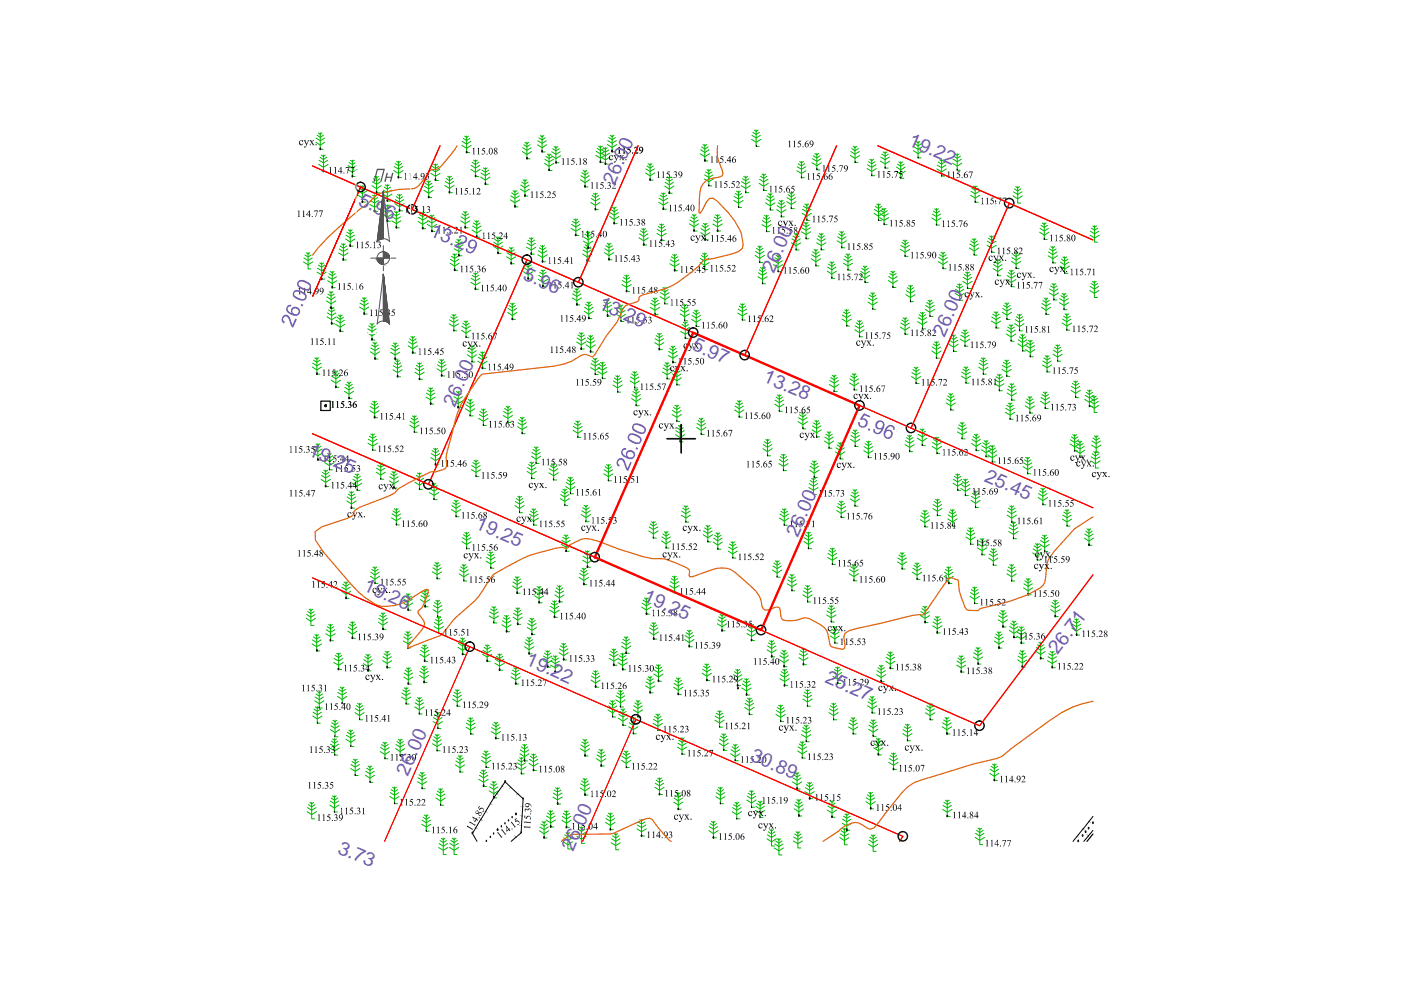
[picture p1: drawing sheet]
<svg xmlns="http://www.w3.org/2000/svg" width="297mm" height="210mm" viewBox="0 0 297 210" stroke-linecap="round" stroke-linejoin="round" font-family="sans-serif">
<defs><g id="words">
<g font-size="4.1" fill="#735cb8">
<text x="192.4" y="30.8" transform="rotate(24 192.4 30.8)">19.22</text>
<text x="130.3" y="39.4" transform="rotate(-66 130.3 39.4)">26.00</text>
<text x="75.8" y="43.5" transform="rotate(24 75.8 43.5)">5.96</text>
<text x="110.7" y="59.2" transform="rotate(24 110.7 59.2)">5.96</text>
<text x="164" y="58" transform="rotate(-66 164 58)">26.00</text>
<text x="200.2" y="71.7" transform="rotate(-66 200.2 71.7)">26.00</text>
<text x="146.5" y="74" transform="rotate(24 146.5 74)">5.97</text>
<text x="161.6" y="80.8" transform="rotate(24 161.6 80.8)">13.28</text>
<text x="96.4" y="86.4" transform="rotate(-66 96.4 86.4)">26.00</text>
<text x="65.2" y="96.4" transform="rotate(24 65.2 96.4)">19.25</text>
<text x="208.5" y="101.9" transform="rotate(24 208.5 101.9)">25.45</text>
<text x="100.6" y="112" transform="rotate(24 100.6 112)">19.25</text>
<text x="169.1" y="114" transform="rotate(-66 169.1 114)">26.00</text>
<text x="76.8" y="125.1" transform="rotate(24 76.8 125.1)">19.26</text>
<text x="136.1" y="127.4" transform="rotate(24 136.1 127.4)">19.25</text>
<text x="111.3" y="140.8" transform="rotate(24 111.3 140.8)">19.22</text>
<text x="224.2" y="139" transform="rotate(-52 224.2 139)">26.71</text>
<text x="174.7" y="144.6" transform="rotate(24 174.7 144.6)">25.27</text>
<text x="158.9" y="161.1" transform="rotate(24 158.9 161.1)">30.89</text>
<text x="86.5" y="164.8" transform="rotate(-66 86.5 164.8)">26.00</text>
<text x="71.4" y="180.8" transform="rotate(24 71.4 180.8)">3.73</text>
<text x="121.5" y="180.7" transform="rotate(-66 121.5 180.7)">26.00</text>
</g>
</g></defs>
<!-- layer: SC007 -->
<g fill="none" stroke="#000" stroke-width=".25">
<path d="M68 85h2v2h-2z"/>
<circle cx="69" cy="86" r=".19"/>
</g>
<g fill="none" stroke="#00b800" stroke-width=".21">
<path d="M66.9 30.1l1 .7 1-.7M67 29.3l.9 .5 .9-.5M67.2 28.7l.7 .4 .7-.4M67.5 28.2l.4 .3 .4-.3M67.6 34.8l1 .7 1-.7M67.6 34l1 .5 .9-.5M67.9 33.4l.7 .4 .7-.4M67.9 28.2v3.5h.6M68.2 32.9l.4 .3 .4-.3M68.6 32.9v3.5h.6M73.7 35.9l1 .6 1-.6M73.8 35.1l.9 .5 .9-.5"/>
<path d="M74 34.5l.7 .4 .7-.4M74.3 34l.4 .2 .4-.2M74.7 34v3.4h.7M76.1 39.9l.7 .4 .7-.4M76.4 39.4l.4 .3 .4-.3M76.8 39.4v3.4h.7M78.9 39.4l.9 .6 1-.6M79 38.5l.8 .6 .9-.6M79.2 37.9l.6 .5 .7-.5M79.4 37.4l.4 .3 .4-.3M79.8 37.4v3.5h.7M81.4 39.7l.7 .4 .7-.4"/>
<path d="M81.7 39.2l.4 .3 .4-.3M82.1 39.1v3.5h.7M83.5 36.2l1 .6 1-.6M83.6 35.3l.9 .6 .9-.6M83.8 34.7l.7 .4 .7-.4M84.1 34.2l.4 .3 .4-.3M84.5 34.2v3.4h.6M90 39.5l.9 .5 .9-.5M90.2 38.9l.7 .4 .7-.4M90.5 38.4l.4 .3 .4-.3M90.9 38.4v3.5h.6M91.4 36.7l.9 .7 1-.7"/>
<path d="M91.4 35.9l.9 .5 .9-.5M91.7 35.3l.6 .4 .7-.4M91.9 34.8l.4 .3 .5-.3M92.3 34.8v3.5h.7M94.3 39.3l1 .7 1-.7M94.4 38.5l.9 .5 .9-.5M94.6 37.8l.7 .5 .7-.5M94.9 37.4l.4 .3 .4-.3M95.3 37.3v3.6h.6M97.9 30.8l1 .7 1-.7M98 30l.9 .6 .9-.6M98.2 29.3l.7 .5 .7-.5"/>
<path d="M98.5 28.9l.4 .3 .4-.3M98.9 28.8v3.5h.7M99.8 35.9l1 .6 1-.6M99.9 35.1l.9 .5 .9-.5M100.1 34.4l.7 .5 .7-.5M100.4 34l.4 .2 .4-.2M100.8 33.9v3.5h.7M101.9 37.5l1 .7 1-.7M102 36.7l.9 .6 .9-.6M102.2 36.1l.7 .4 .7-.4M102.5 35.6l.4 .3 .4-.3M102.9 35.6v3.5h.6"/>
<path d="M110.4 39.2l.9 .6 .9-.6M110.6 38.6l.7 .4 .7-.4M110.7 32.1l1 .7 1-.7M110.8 31.3l.9 .6 .9-.6M110.9 38.1l.4 .3 .4-.3M111 30.7l.7 .4 .7-.4M111.3 30.2l.4 .3 .4-.3M111.3 38.1v3.5h.6M111.7 30.1v3.6h.7M114 30.7l.9 .6 1-.6M114 29.8l.9 .6 .9-.6M114.3 29.2l.6 .5 .7-.5"/>
<path d="M114.6 28.7l.3 .3 .4-.3M114.9 28.7v3.5h.7M115.4 34.6l1 .7 1-.7M115.5 33.8l.9 .5 .9-.5M115.7 33.1l.7 .5 .7-.5M116 32.7l.4 .3 .4-.3M116.4 32.6v3.6h.7M116.9 33l1 .6 1-.6M117 32.2l.9 .5 .9-.5M117.2 31.5l.7 .5 .7-.5M117.5 31.1l.4 .3 .4-.3M117.9 31v3.5h.6"/>
<path d="M123.1 38.1l.9 .6 1-.6M123.1 37.3l.9 .5 .9-.5M123.4 36.6l.6 .5 .7-.5M123.6 36.2l.4 .2 .4-.2M124 36.1v3.5h.7M126.3 32.9l1 .6 1-.6M126.4 32.1l.9 .5 .9-.5M126.6 31.5l.7 .4 .7-.4M126.9 31l.4 .3 .4-.3M127.3 30.9v3.5h.6M127.4 33.3l1 .6 .9-.6M127.5 32.5l.9 .5 .8-.5"/>
<path d="M127.7 31.8l.7 .5 .6-.5M127.9 31.3l.5 .3 .3-.3M128.4 31.3v3.5h.6M128.8 30.6l1 .7 1-.7M128.9 29.8l.9 .6 .9-.6M129.1 29.2l.7 .4 .7-.4M129.4 28.7l.4 .3 .4-.3M129.8 28.7v3.5h.6M136.9 36.7l.9 .6 1-.6M136.9 35.8l.9 .6 .9-.6M137.2 35.2l.6 .4 .7-.4M137.4 34.7l.4 .3 .4-.3"/>
<path d="M137.8 34.7v3.5h.7M140.9 39.5l1 .6 1-.6M141 38.7l.9 .5 .9-.5M141.2 38l.7 .4 .7-.4M141.5 37.5l.4 .3 .4-.3M141.9 37.5v3.5h.6M148.5 32.6l.9 .6 1.1-.6M148.5 31.8l.9 .5 .9-.5M148.8 31.2l.6 .4 .8-.4M149.1 30.6l.3 .3 .5-.3M149.3 37.9l1 .6 1-.6M149.4 37.1l.9 .5 .9-.5"/>
<path d="M149.4 30.6v3.5h.7M149.6 36.4l.7 .5 .7-.5M149.9 36l.4 .2 .4-.2M150.3 35.9v3.5h.6M157.1 39.4l1 .6 1-.6M157.2 38.5l.9 .6 .9-.6M157.4 37.9l.7 .4 .7-.4M157.7 37.4l.4 .3 .4-.3M158.1 37.3v3.6h.7M159.3 29.5l1 .6 1-.6M159.4 28.7l.9 .6 .9-.6M159.6 28.1l.7 .4 .7-.4"/>
<path d="M159.9 27.6l.4 .3 .4-.3M160.3 27.5v3.5h.7M161 38.9l.9 .6 1-.6M161 38l.9 .6 .9-.6M161.2 37.4l.7 .4 .7-.4M161.5 36.9l.4 .3 .4-.3M161.9 36.9v3.5h.7M169 36.2l.9 .6 1-.6M169 35.3l.9 .6 .9-.6M169.2 34.7l.7 .5 .7-.5M169.5 34.2l.4 .3 .4-.3M169.9 34.2v3.5h.7"/>
<path d="M172.2 34.5l1 .6 1-.6M172.3 33.7l.9 .5 .9-.5M172.5 33l.7 .5 .7-.5M172.8 32.6l.4 .3 .4-.3M173.2 32.5v3.5h.6M180.3 33l1 .6 1-.6M180.4 32.1l.9 .6 .9-.6M180.6 31.5l.7 .5 .7-.5M180.9 31l.4 .3 .4-.3M181.3 31v3.5h.6M183.9 35.7l.9 .7 1-.7M183.9 34.9l.9 .6 .9-.6"/>
<path d="M184.2 34.3l.6 .4 .7-.4M184.4 33.8l.4 .3 .4-.3M184.8 33.7v3.6h.7M186.6 34.2l1.1 .6 .9-.6M186.7 33.3l1 .6 .9-.6M186.9 32.7l.8 .4 .6-.4M187.2 32.2l.5 .3 .3-.3M187.7 32.2v3.4h.6M190 36.3l1 .6 1-.6M190.1 35.4l.9 .6 .9-.6M190.3 34.8l.7 .5 .7-.5M190.6 34.3l.4 .3 .4-.3"/>
<path d="M191 34.3v3.5h.6M193.7 32l.9 .6 1-.6M193.8 31.1l.8 .6 .9-.6M194 30.5l.6 .4 .7-.4M194.2 30l.4 .3 .4-.3M194.6 30v3.5h.7M198.6 35.8l1 .6 1-.6M198.7 35l.9 .6 .9-.6M198.9 34.4l.7 .4 .7-.4M199.2 33.9l.4 .3 .4-.3M199.6 33.8v3.5h.7M202 34.6l.9 .6 1-.6"/>
<path d="M202.1 33.7l.8 .6 .9-.6M202.3 33.1l.6 .5 .7-.5M202.5 32.6l.4 .3 .4-.3M202.9 32.6v3.5h.7M206.1 39.9l.7 .4 .6-.4M206.4 39.5l.4 .2 .4-.2M206.8 39.4v3.5h.6M215.3 39.6l.5 .3 .4-.3M215.8 39.5v3.6h.6M64.3 55.5l1 .6 1-.6M64.4 54.7l.9 .5 .9-.5M64.6 54.1l.7 .4 .7-.4"/>
<path d="M64.9 53.6l.4 .2 .4-.2M65.3 53.6v3.4h.7M67.2 57.7l1 .6 1-.6M67.3 56.9l.9 .5 .9-.5M67.5 56.2l.7 .4 .7-.4M67.8 55.8l.4 .2 .4-.2M68.2 55.7v3.5h.6M69.5 59.5l.9 .6 1-.6M69.6 58.7l.8 .5 .9-.5M69.8 58l.6 .5 .7-.5M70 57.6l.4 .2 .4-.2M70.4 57.5v3.5h.7"/>
<path d="M71.8 53.6l1 .6 1-.6M71.9 52.8l.9 .5 .9-.5M72.1 52.2l.7 .4 .7-.4M72.4 51.7l.4 .3 .4-.3M72.8 51.6v3.5h.6M73.3 50.7l1 .6 .9-.6M73.4 49.9l.9 .5 .8-.5M73.6 49.2l.7 .5 .6-.5M73.9 48.7l.4 .3 .4-.3M74.3 48.7v3.5h.6M75.8 41.4l1 .6 1-.6M75.9 40.5l.9 .6 .9-.6"/>
<path d="M78.4 43.3l1 .6 1-.6M78.5 42.5l.9 .6 .9-.6M78.7 41.9l.7 .4 .7-.4M79 41.4l.4 .3 .4-.3M79.4 41.3v3.5h.7M81.2 45.4l.9 .6 1-.6M81.2 41.1l.9 .6 1-.6M81.2 44.6l.9 .5 .9-.5M81.2 40.3l.9 .6 .9-.6M81.4 43.9l.7 .5 .7-.5M81.7 43.5l.4 .2 .4-.2M82.1 43.4v3.5h.7"/>
<path d="M83.1 46.8l.9 .6 1-.6M83.1 46l.9 .5 .9-.5M83.4 45.3l.6 .5 .7-.5M83.7 44.9l.3 .2 .5-.2M83.7 43.2l1 .6 1-.6M83.8 42.3l.9 .6 .9-.6M84 44.8v3.5h.7M84 41.7l.7 .5 .7-.5M84.3 41.2l.4 .3 .4-.3M84.7 41.2v3.5h.6M88.6 46.9l1 .7 1-.7M88.7 46.1l.9 .6 1-.6"/>
<path d="M88.9 45.5l.7 .4 .7-.4M89.2 45l.4 .3 .4-.3M89.6 45v3.5h.7M89.9 40.3l1 .7 1-.7M90.6 47.6l1 .6 1-.6M90.7 46.7l.9 .6 .9-.6M90.9 46.1l.7 .4 .6-.4M91.2 45.6l.4 .3 .4-.3M91.6 45.6v3.5h.6M95.4 55.8l1 .6 1-.6M95.5 55l.9 .5 .9-.5M95.7 54.4l.7 .4 .7-.4"/>
<path d="M96 53.8l.4 .3 .4-.3M96.3 52.7l1 .6 1-.6M96.4 53.8v3.5h.6M96.4 51.9l.9 .6 .9-.6M96.6 51.3l.7 .4 .7-.4M96.9 50.8l.4 .3 .4-.3M97.3 50.7v3.5h.6M97.7 46.8l.9 .6 1-.6M97.7 46l.9 .5 .9-.5M98 45.3l.6 .5 .7-.5M98.3 44.9l.3 .2 .4-.2M98.6 44.8v3.5h.7"/>
<path d="M99.8 59.9l1 .6 1-.6M99.9 59l.9 .6 .9-.6M100.1 48.8l1 .6 1-.6M100.1 58.4l.7 .4 .7-.4M100.2 47.9l.9 .6 .9-.6M100.4 47.3l.7 .5 .7-.5M100.4 57.9l.4 .3 .4-.3M100.7 46.8l.4 .3 .4-.3M100.8 57.9v3.4h.7M101.1 46.8v3.5h.6M104.6 52.2l1 .6 1-.6M104.7 51.4l.9 .5 .9-.5"/>
<path d="M104.9 50.8l.7 .4 .7-.4M105.2 50.2l.4 .3 .4-.3M105.6 50.2v3.5h.6M107.4 54.4l1 .6 .9-.6M107.5 53.6l.9 .5 .9-.5M107.7 53l.7 .4 .7-.4M108 52.5l.4 .2 .4-.2M108.2 42.4l1 .6 1-.6M108.3 41.5l.9 .6 .9-.6M108.4 52.5v3.4h.6M108.5 40.9l.7 .5 .7-.5M108.8 40.4l.4 .3 .4-.3"/>
<path d="M109.2 40.4v3.5h.6M110.3 40.1l1 .6 1-.6M111 57.6l1 .7 .9-.7M111.1 56.8l.9 .6 .9-.6M111.3 56.2l.7 .4 .6-.4M111.6 55.7l.4 .3 .4-.3M111.6 52.4l1 .6 1-.6M111.8 51.6l.8 .5 .9-.5M111.9 50.9l.7 .5 .7-.5M112 55.6v3.5h.6M112.2 50.5l.4 .2 .4-.2M112.6 50.4v3.5h.7"/>
<path d="M114 54l1 .6 1-.6M114.1 53.2l.9 .5 .9-.5M114.1 59.2l1 .6 1-.6M114.2 58.4l.9 .5 .9-.5M114.3 52.5l.7 .5 .7-.5M114.4 57.7l.7 .5 .7-.5M114.6 52.1l.4 .3 .4-.3M114.7 57.3l.4 .2 .4-.2M115 52v3.5h.7M115.1 57.2v3.5h.6M121.1 48.4l1 .6 1-.6M121.2 47.6l.9 .5 .9-.5"/>
<path d="M121.4 46.9l.7 .5 .7-.5M121.7 46.5l.4 .2 .4-.2M122.1 46.4v3.5h.6M123.5 53.8l1 .7 1-.7M123.6 53l.9 .6 .9-.6M123.7 51.1l1 .6 1-.6M123.8 50.3l.9 .5 .9-.5M123.8 52.4l.7 .4 .7-.4M124 49.7l.7 .4 .7-.4M124.1 51.9l.4 .3 .4-.3M124.3 49.2l.4 .3 .4-.3M124.5 51.9v3.5h.6"/>
<path d="M124.7 49.1v3.5h.6M125.3 42.9l.9 .7 1-.7M125.3 42.1l.9 .5 .9-.5M125.6 41.4l.6 .5 .7-.5M125.8 41l.4 .3 .4-.3M126.2 40.9v3.6h.7M128.1 53.6l1 .6 1-.6M128.2 52.7l.9 .6 .9-.6M128.4 52.1l.7 .4 .7-.4M128.7 51.6l.4 .3 .4-.3M129.1 51.6v3.5h.7M129.2 45.9l1 .6 1-.6"/>
<path d="M129.3 45.1l.9 .5 .9-.5M129.5 44.5l.7 .4 .7-.4M129.8 43.9l.4 .3 .4-.3M130.2 43.9v3.5h.7M132 59.5l.8 .5 .9-.5M132.2 58.8l.6 .5 .7-.5M132.5 58.4l.3 .2 .5-.2M132.8 58.3v3.5h.7M135.5 50.4l1 .7 1-.7M135.6 49.6l.9 .6 .9-.6M135.8 48.9l.7 .5 .7-.5M136.1 48.5l.4 .3 .4-.3"/>
<path d="M136.5 48.4v3.5h.6M139.3 49.5l1 .6 .9-.6M139.4 48.6l.9 .6 .8-.6M139.6 48l.7 .4 .6-.4M139.7 42.9l.9 .6 1-.6M139.7 42l.9 .6 1-.6M139.9 47.5l.4 .3 .4-.3M140 41.4l.6 .4 .8-.4M140.3 40.9l.3 .3 .5-.3M140.3 47.5v3.5h.6M140.6 40.9v3.5h.7M142 55.9l1 .6 1-.6"/>
<path d="M142.2 55.1l.8 .5 .9-.5M142.3 54.4l.7 .5 .7-.5M142.6 54l.4 .2 .4-.2M143 53.9v3.5h.7M146.2 47.5l1 .6 .9-.6M146.3 46.7l.9 .5 .8-.5M146.5 46l.7 .4 .6-.4M146.8 45.5l.4 .3 .4-.3M147.2 45.5v3.5h.6M148.4 55.7l1 .6 1-.6M148.5 54.8l.9 .6 .9-.6M148.5 49.3l1 .7 1-.7"/>
<path d="M148.6 48.5l.9 .6 .9-.6M148.7 54.2l.7 .4 .7-.4M148.8 47.8l.7 .5 .7-.5M149 53.7l.4 .3 .4-.3M149.1 47.4l.4 .3 .4-.3M149.4 53.6v3.6h.6M149.5 47.3v3.5h.7M151.1 47.5l1 .6 1-.6M151.3 46.7l.8 .5 .9-.5M151.4 46l.7 .4 .7-.4M151.7 45.6l.4 .2 .4-.2M152.1 45.5v3.5h.7"/>
<path d="M155.6 42.5l1 .6 1-.6M155.7 41.7l.9 .5 .9-.5M155.9 41l.7 .4 .7-.4M156.2 40.6l.4 .2 .4-.2M156.6 40.5v3.5h.6M160.1 54.1l1 .7 1-.7M160.2 53.3l.9 .5 .9-.5M160.4 52.7l.7 .4 .7-.4M160.7 52.2l.4 .3 .4-.3M160.7 58.7l1 .6 .9-.6M160.8 57.8l.9 .6 .9-.6M161 57.2l.7 .5 .6-.5"/>
<path d="M161.1 52.2v3.5h.6M161.2 56.7l.5 .3 .4-.3M161.5 47.6l1 .6 1-.6M161.6 46.8l.9 .5 .9-.5M161.7 56.7v3.5h.6M161.8 46.1l.7 .5 .7-.5M162.1 45.7l.4 .2 .4-.2M162.3 43l1 .6 1-.6M162.4 42.2l.9 .5 .9-.5M162.5 45.6v3.5h.7M162.6 41.5l.7 .5 .7-.5M162.9 41.1l.4 .3 .4-.3"/>
<path d="M163.3 41v3.5h.7M164 56.1l1 .6 .9-.6M164.1 55.3l.9 .5 .9-.5M164.3 54.7l.7 .4 .7-.4M164.5 54.1l.5 .3 .4-.3M164.7 44.5l1 .6 .9-.6M164.8 43.6l.9 .6 .8-.6M165 43l.7 .4 .6-.4M165 54.1v3.5h.6M165.2 42.5l.5 .3 .3-.3M165.7 42.5v3.5h.6M166.8 42.8l1 .5 .9-.5"/>
<path d="M166.9 41.9l.9 .6 .9-.6M167.1 41.3l.7 .4 .6-.4M167.4 40.8l.4 .3 .4-.3M167.8 40.8v3.4h.6M167.8 51.5l1 .6 1-.6M167.9 50.6l.9 .6 .9-.6M168.1 50l.7 .5 .7-.5M168.4 49.5l.4 .3 .4-.3M168.8 49.5v3.5h.6M169.9 49.1l1 .6 1-.6M170 48.3l.9 .6 .9-.6M170.1 45.2l1 .6 .9-.6"/>
<path d="M170.1 44.4l1 .5 .9-.5M170.2 47.7l.7 .4 .7-.4M170.3 43.7l.8 .5 .6-.5M170.5 47.2l.4 .3 .4-.3M170.6 43.3l.5 .3 .4-.3M170.9 47.1v3.5h.6M171.1 43.2v3.5h.6M172 54.9l1 .6 1-.6M172.1 54l.9 .6 .9-.6M172.3 53.4l.7 .4 .7-.4M172.6 52.9l.4 .3 .4-.3M173 52.9v3.5h.6"/>
<path d="M173.1 51.5l1 .6 1-.6M173.2 50.6l.9 .6 .9-.6M173.4 50l.7 .5 .7-.5M173.7 49.5l.4 .3 .4-.3M174.1 49.5v3.5h.7M175.4 57.5l1 .6 .9-.6M175.5 56.6l.9 .6 .8-.6M175.7 56l.7 .5 .6-.5M176 55.5l.4 .3 .4-.3M176.4 55.5v3.5h.6M177.5 51.1l1 .5 1-.5M177.6 50.2l.9 .6 .9-.6"/>
<path d="M177.8 49.6l.7 .4 .7-.4M178.1 49.1l.4 .3 .4-.3M178.5 49.1v3.4h.6M178.8 55.8l1 .6 1-.6M178.9 54.9l.9 .6 .9-.6M179.1 54.3l.7 .5 .7-.5M179.4 53.8l.4 .3 .4-.3M179.8 53.8v3.5h.6M182.4 58.4l1 .6 1-.6M182.5 57.5l.9 .6 .9-.6M182.7 56.9l.7 .5 .7-.5M183 56.4l.4 .3 .4-.3"/>
<path d="M183.4 56.4v3.5h.7M185.3 45.2l1 .6 .9-.6M185.4 44.4l.9 .6 .9-.6M185.6 43.8l.7 .4 .6-.4M185.9 43.3l.4 .3 .3-.3M186.3 43.2v3.5h.6M186.5 46.1l1 .6 .9-.6M186.6 45.3l.9 .5 .8-.5M186.8 44.7l.7 .4 .6-.4M187 44.2l.5 .3 .3-.3M187.5 44.2v3.4h.6M188.3 59.5l1 .6 1-.6"/>
<path d="M188.4 58.6l.9 .6 .9-.6M188.6 58l.7 .4 .7-.4M188.9 57.5l.4 .3 .4-.3M189.3 57.5v3.5h.6M190.9 52.9l1 .6 1-.6M191 52l.9 .6 .9-.6M191.2 51.4l.7 .5 .7-.5M191.5 50.9l.4 .3 .4-.3M191.9 50.9v3.5h.6M197.6 46.2l.9 .6 1-.6M197.7 45.4l.8 .5 .9-.5M197.9 44.7l.6 .5 .7-.5"/>
<path d="M198.2 44.3l.3 .2 .5-.2M198.5 44.2v3.5h.7M198.9 55.5l1 .6 1-.6M199.1 54.6l.8 .6 .9-.6M199.2 54l.7 .4 .7-.4M199.5 53.5l.4 .3 .4-.3M199.9 53.5v3.5h.7M204.1 59.6l1 .7 1-.7M204.2 58.8l.9 .6 .9-.6M204.4 58.2l.7 .4 .7-.4M204.7 57.7l.4 .3 .4-.3M205.1 57.7v3.5h.7"/>
<path d="M205.5 52.6l1 .6 1-.6M205.6 51.7l.9 .6 .9-.6M205.8 41.4l1 .6 .9-.6M205.8 51.1l.7 .5 .7-.5M205.9 40.6l.9 .5 .8-.5M206.1 50.6l.4 .3 .4-.3M206.5 50.6v3.5h.7M209.3 52l.9 .6 1-.6M209.3 51.1l.9 .6 1-.6M209.6 50.5l.6 .5 .7-.5M209.8 50l.4 .3 .5-.3M210.2 50v3.5h.7"/>
<path d="M210.6 56.9l.9 .7 1-.7M210.7 56.1l.8 .6 .9-.6M210.9 55.5l.6 .4 .7-.4M211.2 55l.3 .3 .5-.3M211.5 54.9v3.6h.7M213.4 59.3l1 .6 1-.6M213.5 58.4l.9 .6 .9-.6M213.7 57.8l.7 .5 .7-.5M214 57.3l.4 .3 .4-.3M214.4 57.3v3.5h.7M214.5 55.4l.9 .6 1-.6M214.5 54.6l.9 .6 .9-.6"/>
<path d="M214.8 54l.6 .4 .7-.4M214.8 41.5l1 .7 .9-.7M214.9 40.7l.9 .5 .9-.5M215.1 53.5l.3 .3 .5-.3M215.1 40l.7 .5 .7-.5M215.4 53.4v3.5h.7M220.4 49.2l1 .7 1-.7M220.5 48.4l.9 .6 .9-.6M220.7 47.8l.7 .4 .7-.4M221 47.3l.4 .3 .4-.3M221.4 47.2v3.6h.6M222.2 54.2l1 .7 1-.7"/>
<path d="M222.3 53.4l.9 .6 .9-.6M222.5 52.8l.7 .4 .7-.4M222.8 52.3l.4 .3 .4-.3M223.2 52.2v3.6h.7M224.7 56.4l1 .7 1-.7M224.8 55.6l.9 .5 1-.5M225 54.9l.7 .5 .7-.5M225.3 54.5l.4 .3 .4-.3M225.7 54.4v3.6h.7M231.1 49.9l1 .6 1-.6M231.2 49l.9 .6 .9-.6M231.4 48.4l.7 .4 .6-.4"/>
<path d="M231.6 59.6l.4 .3 .4-.3M231.7 47.9l.4 .3 .4-.3M232 59.6v3.5h.7M232.1 47.8v3.6h.6M66.2 77.8l1 .6 1-.6M66.3 77l.9 .6 .9-.6M66.5 76.4l.7 .4 .7-.4M66.8 75.9l.4 .3 .4-.3M67.2 75.8v3.5h.6M69.2 63.8l1 .6 1-.6M69.3 62.9l.9 .6 .9-.6M69.3 67.2l1 .6 1-.6"/>
<path d="M69.4 66.3l.9 .6 .9-.6M69.5 62.4l.7 .4 .7-.4M69.6 65.7l.7 .4 .7-.4M69.8 61.8l.4 .3 .4-.3M69.9 65.2l.4 .3 .4-.3M70.2 61.8v3.5h.6M70.3 79.8l.9 .5 .9-.5M70.3 65.2v3.5h.7M70.5 79.1l.7 .5 .7-.5M70.8 78.7l.4 .3 .4-.3M71.2 68.7l.9 .7 1-.7M71.2 78.6v3.5h.6"/>
<path d="M71.2 67.9l.9 .6 .9-.6M71.5 67.3l.6 .4 .7-.4M71.8 66.8l.3 .3 .5-.3M72.1 66.8v3.5h.7M76.2 65.1l1 .6 1-.6M76.3 64.3l.9 .5 .9-.5M76.5 63.6l.7 .5 .7-.5M76.8 63.2l.4 .2 .4-.2M77.2 63.1v3.5h.7M77.9 70.6l1 .6 .9-.6M78 69.7l.9 .6 .9-.6M78.2 69.1l.7 .5 .6-.5"/>
<path d="M78.4 68.6l.5 .3 .3-.3M78.5 74.6l1 .6 1-.6M78.6 73.8l.9 .5 .9-.5M78.8 73.2l.7 .4 .7-.4M78.9 68.6v3.5h.6M79.1 72.6l.4 .3 .4-.3M79.5 72.6v3.5h.6M82.8 74.7l1 .6 1-.6M82.9 73.8l.9 .6 .9-.6M83.1 73.2l.7 .5 .7-.5M83.3 78.4l1 .6 1-.6M83.4 72.7l.4 .3 .4-.3"/>
<path d="M83.4 77.6l.9 .5 .9-.5M83.6 76.9l.7 .4 .7-.4M83.8 72.7v3.5h.6M83.9 76.5l.4 .2 .4-.2M84.3 76.4v3.5h.6M86.5 73.3l1 .7 1-.7M86.6 72.5l.9 .5 .9-.5M86.8 71.8l.7 .5 .7-.5M87.1 71.4l.4 .3 .4-.3M87.5 71.3v3.5h.6M88 78.9l.9 .6 1.1-.6M88.1 78.1l.8 .6 .9-.6"/>
<path d="M88.3 77.5l.6 .4 .8-.4M88.6 77l.3 .3 .5-.3M88.9 76.9v3.5h.7M92.7 78.2l.9 .6 1.1-.6M92.8 77.3l.8 .6 .9-.6M93 76.7l.6 .5 .8-.5M93.3 76.2l.3 .3 .5-.3M93.6 76.2v3.5h.7M95.3 68.7l.9 .6 1-.6M95.3 67.8l.9 .6 .9-.6M95.5 67.2l.7 .4 .7-.4M95.8 66.7l.4 .3 .4-.3"/>
<path d="M96.2 66.7v3.4h.7M97.8 70l1 .7 1-.7M97.9 69.2l.9 .5 .9-.5M98.1 68.5l.7 .5 .7-.5M98.4 68.1l.4 .3 .4-.3M98.8 68v3.5h.6M99.1 75.2l1 .7 .9-.7M99.2 74.4l.9 .5 .9-.5M99.4 73.7l.7 .5 .7-.5M99.7 73.3l.4 .3 .4-.3M100.1 73.2v3.6h.6M101.3 76.6l1 .6 1-.6"/>
<path d="M101.4 75.7l.9 .6 .9-.6M101.6 75.1l.7 .5 .7-.5M101.9 74.6l.4 .3 .4-.3M102.3 74.6v3.5h.7M107.7 66.3l.9 .6 1-.6M107.7 65.4l.9 .6 .9-.6M108 64.8l.6 .4 .7-.4M108.2 64.3l.4 .3 .5-.3M108.6 64.3v3.4h.7M121.3 63.2l1 .6 1-.6M121.4 62.3l.9 .6 .9-.6M121.6 61.7l.7 .4 .7-.4"/>
<path d="M121.9 61.2l.4 .3 .4-.3M122.3 72.5l.9 .6 1-.6M122.3 61.2v3.4h.6M122.3 71.7l.9 .5 .9-.5M122.6 71l.6 .5 .7-.5M122.9 70.6l.3 .3 .5-.3M123.2 70.5v3.5h.7M123.9 66l.9 .6 1-.6M124 65.2l.8 .5 .9-.5M124.2 64.5l.6 .5 .7-.5M124.2 73.1l1 .6 1-.6M124.3 72.3l.9 .5 .9-.5"/>
<path d="M124.4 64.1l.4 .2 .4-.2M124.5 71.6l.7 .5 .7-.5M124.8 64v3.5h.7M124.8 71.2l.4 .3 .4-.3M125.2 77.9l1 .6 1-.6M125.2 71.1v3.5h.7M125.3 77.1l.9 .5 .9-.5M125.5 76.5l.7 .4 .7-.4M125.8 76l.4 .3 .4-.3M126.2 75.9v3.5h.6M126.7 78.8l1 .6 1-.6M126.8 77.9l.9 .6 .9-.6"/>
<path d="M127 77.3l.7 .4 .7-.4M127.3 76.8l.4 .3 .4-.3M127.7 76.8v3.5h.7M127.8 65.5l1 .6 1-.6M127.9 64.7l.9 .5 .9-.5M128.1 64.1l.7 .4 .7-.4M128.4 63.5l.4 .3 .4-.3M128.8 63.5v3.5h.6M130.6 79.7l.3 .3 .5-.3M130.7 66.6l1 .7 .9-.7M130.8 65.8l.9 .6 .8-.6M130.9 79.6v3.5h.7"/>
<path d="M131 65.2l.7 .4 .6-.4M131.2 64.7l.5 .3 .3-.3M131.7 64.6v3.6h.6M131.9 60.3l.9 .6 1.1-.6M133.7 79.9l.9 .6 .9-.6M133.9 79.3l.7 .5 .7-.5M134.2 78.8l.4 .3 .4-.3M134.6 78.8v3.5h.6M137.9 65.2l1 .6 1-.6M138 64.3l.9 .6 .9-.6M138.2 63.7l.7 .4 .7-.4M138.5 63.2l.4 .3 .4-.3"/>
<path d="M138.8 72.6l1 .6 1-.6M138.9 63.2v3.5h.6M138.9 71.8l.9 .5 .9-.5M139.1 71.2l.7 .4 .7-.4M139.4 70.7l.4 .3 .4-.3M139.8 70.7v3.4h.6M140 62.9l1 .6 .9-.6M140 62.1l1 .5 .9-.5M140.3 61.4l.7 .5 .6-.5M140.5 78.9l.9 .6 1-.6M140.5 61l.5 .3 .4-.3M140.5 78l.9 .6 .9-.6"/>
<path d="M140.8 77.4l.6 .4 .7-.4M141 60.9v3.5h.6M141 76.9l.4 .3 .4-.3M141.4 76.8v3.5h.7M141.7 75.4l1 .5 .9-.5M141.8 74.5l.9 .6 .9-.6M142 73.9l.7 .4 .6-.4M142.3 73.4l.4 .3 .4-.3M142.6 79.3l.9 .5 .9-.5M142.7 73.4v3.4h.6M142.8 78.7l.7 .4 .7-.4M143.1 78.1l.4 .3 .4-.3"/>
<path d="M143.5 78.1v3.5h.6M144.2 66.5l1 .6 1-.6M144.3 65.7l.9 .6 .9-.6M144.3 70.3l1 .6 1-.6M144.4 69.4l.9 .6 .9-.6M144.5 65.1l.7 .4 .6-.4M144.6 68.8l.7 .5 .7-.5M144.8 64.6l.4 .3 .4-.3M144.9 68.3l.4 .3 .4-.3M145.2 64.5v3.5h.6M145.3 68.3v3.5h.6M146.6 67.7l1 .6 1-.6"/>
<path d="M146.7 66.9l.9 .5 .9-.5M146.9 66.3l.7 .4 .7-.4M147.2 65.8l.4 .3 .4-.3M147.6 65.7v3.5h.7M156.4 66.4l1 .6 1-.6M156.5 65.5l.9 .6 .9-.6M156.7 64.9l.7 .4 .7-.4M157 64.4l.4 .3 .4-.3M157.4 64.4v3.5h.6M176.4 79.6l.5 .3 .3-.3M176.9 79.5v3.5h.6M178.5 67.6l1 .6 1-.6"/>
<path d="M178.6 66.8l.9 .6 .9-.6M178.8 66.2l.7 .4 .7-.4M179.1 65.7l.4 .3 .4-.3M179.5 65.6v3.5h.6M180.4 79.7l.7 .5 .7-.5M180.7 79.2l.4 .3 .4-.3M181.1 79.2v3.5h.6M181.2 69.9l1 .6 1-.6M181.3 69.1l.9 .5 .9-.5M181.5 68.5l.7 .4 .7-.4M181.8 68l.4 .3 .4-.3M182.2 67.9v3.5h.7"/>
<path d="M184 64.1l1 .6 1-.6M184.2 63.2l.8 .6 .9-.6M184.3 62.6l.7 .4 .7-.4M184.6 62.1l.4 .3 .4-.3M185 62.1v3.5h.7M190.9 69.3l1 .7 1-.7M191 68.5l.9 .5 .9-.5M191.2 67.9l.7 .4 .7-.4M191.5 67.4l.4 .3 .4-.3M191.9 67.4v3.5h.6M192.1 62.5l.9 .6 1-.6M192.2 61.6l.8 .6 .9-.6"/>
<path d="M192.4 61l.6 .4 .7-.4M192.7 60.5l.3 .3 .5-.3M193 60.5v3.5h.7M193.3 79.8l.9 .6 1-.6M193.3 79l.9 .5 .9-.5M193.5 78.4l.7 .4 .7-.4M193.8 77.9l.4 .2 .4-.2M194.2 77.9v3.4h.7M194.6 68.2l1 .6 1-.6M194.7 67.4l.9 .5 .9-.5M194.9 66.7l.7 .5 .7-.5M195.2 66.3l.4 .2 .4-.2"/>
<path d="M195.6 66.2v3.5h.6M196.2 65.6l.9 .6 1.1-.6M196.3 64.8l.8 .5 1-.5M196.5 64.1l.6 .5 .8-.5M196.8 63.7l.3 .3 .5-.3M197.1 63.6v3.5h.7M197.6 74.4l.9 .7 1-.7M197.7 73.6l.8 .5 .9-.5M197.9 72.9l.6 .5 .7-.5M198.2 72.5l.3 .3 .5-.3M198.5 72.4v3.5h.7M201.2 73l1 .6 1-.6"/>
<path d="M201.3 72.1l.9 .6 .9-.6M201.5 71.5l.7 .5 .7-.5M201.8 71l.4 .3 .4-.3M202.2 71v3.5h.6M202.5 62.2l1 .6 .9-.6M202.6 61.3l.9 .6 .8-.6M202.8 60.7l.7 .4 .6-.4M203 60.2l.5 .3 .3-.3M203.5 60.2v3.5h.6M203.6 71.9l1 .6 1-.6M203.7 71.1l.9 .5 .9-.5M203.8 79.8l1 .5 1-.5"/>
<path d="M203.9 70.4l.7 .5 .7-.5M203.9 78.9l.9 .6 .9-.6M204.1 78.3l.7 .4 .7-.4M204.2 70l.4 .2 .4-.2M204.4 77.8l.4 .3 .4-.3M204.6 69.9v3.5h.6M204.8 77.8v3.4h.6M207.5 77.9l1 .6 1-.6M207.6 77l.9 .6 .9-.6M207.8 76.4l.7 .4 .7-.4M208.1 75.9l.4 .3 .4-.3M208.5 75.9v3.4h.6"/>
<path d="M210.2 68.1l1 .6 1-.6M210.3 67.2l.9 .6 .9-.6M210.5 66.6l.7 .5 .7-.5M210.8 66.1l.4 .3 .4-.3M211.2 79.9l.7 .4 .7-.4M211.2 66.1v3.5h.6M211.5 79.4l.4 .3 .4-.3M211.9 79.3v3.5h.6M212.4 78.3l1 .6 1-.6M212.5 66.2l1 .6 1-.6M212.5 77.5l.9 .5 .9-.5M212.6 65.4l.9 .6 .9-.6"/>
<path d="M212.7 76.8l.7 .5 .7-.5M212.8 64.8l.7 .4 .7-.4M213 76.4l.4 .3 .4-.3M213.1 64.3l.4 .3 .4-.3M213.4 70.8l1 .7 .9-.7M213.4 76.3v3.5h.7M213.5 70l.9 .5 .9-.5M213.5 64.2v3.5h.6M213.7 69.3l.7 .5 .7-.5M214 68.9l.4 .3 .4-.3M214.4 68.8v3.5h.6M215.1 68.6l1.1 .7 .9-.7"/>
<path d="M215.3 67.8l.9 .5 .8-.5M215.5 67.1l.7 .5 .6-.5M215.7 66.7l.5 .3 .3-.3M215.8 72.9l1 .6 1-.6M215.9 72.1l.9 .5 .9-.5M216.1 71.4l.7 .5 .7-.5M216.2 66.6v3.5h.6M216.4 71l.4 .2 .4-.2M216.8 70.9v3.5h.6M217.4 74.1l1 .7 1-.7M217.5 73.3l.9 .5 .9-.5M217.7 72.6l.7 .5 .7-.5"/>
<path d="M218 72.2l.4 .3 .4-.3M218.4 72.1v3.5h.7M220.8 65.2l1 .6 1-.6M220.9 64.3l.9 .6 .9-.6M221 77.4l1 .6 1-.6M221.1 63.7l.7 .4 .7-.4M221.1 76.5l.9 .6 .9-.6M221.3 75.9l.7 .4 .7-.4M221.4 63.2l.4 .3 .4-.3M221.6 75.4l.4 .3 .4-.3M221.8 63.2v3.5h.6M222 75.4v3.5h.6"/>
<path d="M222.5 62.1l.9 .6 1-.6M222.5 61.3l.9 .5 .9-.5M222.8 60.6l.6 .4 .7-.4M223.1 60.2l.3 .2 .5-.2M223.3 75.1l.9 .6 1-.6M223.4 74.3l.8 .5 .9-.5M223.4 60.1v3.5h.7M223.6 73.6l.6 .4 .7-.4M223.9 73.2l.3 .2 .5-.2M224.2 73.1v3.5h.7M224.6 64.2l1 .6 1-.6M224.7 63.3l.9 .6 .9-.6"/>
<path d="M224.9 62.7l.7 .4 .7-.4M225.2 62.2l.4 .3 .4-.3M225.2 68.5l1 .6 1-.6M225.3 67.6l.9 .6 .9-.6M225.5 67.1l.7 .4 .7-.4M225.6 62.2v3.5h.6M225.8 66.5l.4 .3 .4-.3M226.2 66.5v3.5h.6M231.1 61.6l.9 .6 1-.6M231.1 60.7l.9 .6 .9-.6M231.4 60.1l.6 .5 .7-.5M66.4 96.1l1 .5 1-.5"/>
<path d="M66.5 95.2l.9 .6 .9-.6M66.7 94.6l.7 .4 .7-.4M67 94.1l.4 .3 .4-.3M67.4 94.1v3.4h.6M68.7 99.7l.3 .3 .5-.3M68.8 98.1l1.1 .6 .9-.6M69 97.3l.9 .5 .8-.5M69 99.7v3.5h.7M69.2 96.6l.7 .5 .6-.5M69.4 96.2l.5 .2 .3-.2M69.9 96.1v3.5h.6M70.2 80.6l1 .6 1-.6"/>
<path d="M73 83l1 .6 1-.6M73.1 82.1l.9 .6 .9-.6M73.3 81.5l.7 .5 .7-.5M73.6 81l.4 .3 .4-.3M74 81v3.5h.6M78 94l1 .6 1-.6M78.1 93.1l.9 .6 .9-.6M78.3 92.5l.7 .4 .7-.4M78.4 87l1 .7 1-.7M78.5 86.2l.9 .6 .9-.6M78.6 92l.4 .3 .4-.3M78.7 85.6l.7 .4 .7-.4"/>
<path d="M79 85.1l.4 .3 .4-.3M79 92v3.5h.7M79.4 85v3.6h.7M79.8 99.3l.9 .5 .9-.5M80.1 98.6l.6 .5 .7-.5M80.3 98.2l.4 .2 .5-.2M80.7 98.1v3.5h.7M83.1 100l.4 .3 .4-.3M83.5 99.9v3.6h.7M86.9 90.1l.9 .7 1.1-.7M87 89.3l.8 .6 1-.6M87.2 88.7l.6 .4 .8-.4"/>
<path d="M87.5 88.2l.3 .3 .5-.3M87.8 88.1v3.6h.7M90.3 84.2l1 .6 1-.6M90.4 83.4l.9 .5 .9-.5M90.6 82.7l.7 .4 .7-.4M90.9 82.3l.4 .2 .4-.2M91.3 82.2v3.5h.6M91.4 97l.9 .7 1-.7M91.4 96.2l.9 .5 .9-.5M91.7 95.5l.6 .5 .7-.5M91.9 95.1l.4 .3 .5-.3M92.3 95v3.6h.7"/>
<path d="M96.1 85l1.1 .6 .9-.6M96.2 84.1l1 .6 .8-.6M96.4 83.5l.8 .4 .6-.4M96.7 83l.5 .3 .3-.3M97.2 83v3.4h.6M98.7 86.7l1 .6 1-.6M98.8 85.8l.9 .6 .9-.6M99 85.2l.7 .4 .7-.4M99.3 84.7l.4 .3 .4-.3M99.7 84.7v3.5h.6M99.9 99.6l1 .6 1-.6M100 98.7l.9 .6 .9-.6"/>
<path d="M100.2 98.1l.7 .4 .7-.4M100.5 97.6l.4 .3 .4-.3M100.9 97.5v3.5h.7M101.5 88.7l1 .6 1-.6M101.6 87.9l.9 .5 .9-.5M101.8 87.2l.7 .5 .7-.5M102.1 86.7l.4 .3 .4-.3M102.5 86.7v3.5h.6M106.7 88.1l1 .6 1-.6M106.8 87.2l.9 .6 .9-.6M107 86.6l.7 .5 .7-.5M107.3 86.1l.4 .3 .4-.3"/>
<path d="M107.7 86.1v3.5h.6M109.7 90.5l1 .6 1-.6M109.8 89.6l.9 .6 .9-.6M110 89l.7 .4 .7-.4M110.3 88.5l.4 .3 .4-.3M110.7 88.4v3.5h.6M111.8 99.9l.9 .7 1-.7M111.8 99.1l.9 .6 .9-.6M112.1 98.5l.6 .4 .7-.4M112.4 98l.3 .3 .5-.3M112.7 96.7l1 .7 .9-.7M112.7 98v3.5h.7"/>
<path d="M112.8 95.9l.9 .6 .9-.6M113 95.3l.7 .4 .6-.4M113.3 94.8l.4 .3 .4-.3M113.7 94.7v3.6h.6M116.5 99.4l.9 .5 .9-.5M116.7 98.8l.7 .4 .7-.4M117 98.3l.4 .3 .4-.3M117.4 98.3v3.5h.6M121.5 91.2l1 .7 1-.7M121.6 90.4l.9 .6 .9-.6M121.8 89.8l.7 .4 .7-.4M122.1 89.3l.4 .3 .4-.3"/>
<path d="M122.5 89.2v3.6h.6M128.1 99.6l.9 .6 .9-.6M128.3 99l.7 .4 .7-.4M128.6 98.5l.4 .3 .4-.3M129 98.5v3.4h.6M130 81.6l.9 .7 1.1-.7M130 80.8l.9 .5 1-.5M130.3 80.1l.6 .5 .8-.5M133.6 80.8l1 .6 1-.6M133.9 84.5l1 .6 .9-.6M134 83.7l.9 .5 .9-.5M134.2 83l.7 .5 .7-.5"/>
<path d="M134.5 82.6l.4 .2 .4-.2M134.9 82.5v3.5h.6M142.5 80.1l1 .6 1-.6M142.5 87.9l1 .6 1-.6M142.6 87l.9 .6 .9-.6M142.8 86.4l.7 .4 .7-.4M143.1 85.9l.4 .3 .4-.3M143.2 92.2l1 .6 1-.6M143.3 91.3l.9 .6 .9-.6M143.5 90.7l.7 .4 .7-.4M143.5 85.9v3.5h.6M143.8 90.2l.4 .3 .4-.3"/>
<path d="M144.2 90.2v3.5h.6M147.7 90.6l1 .6 .9-.6M147.8 89.8l.9 .5 .9-.5M148 89.2l.7 .4 .7-.4M148.3 88.7l.4 .3 .4-.3M148.7 88.6v3.5h.6M155.7 86.9l1 .6 1-.6M155.8 86.1l.9 .6 .9-.6M156 85.5l.7 .4 .7-.4M156.3 85l.4 .3 .4-.3M156.7 84.9v3.5h.7M161.8 95.1l.9 .7 1-.7"/>
<path d="M161.8 94.3l.9 .5 .9-.5M162.1 93.6l.6 .5 .7-.5M162.3 93.2l.4 .3 .4-.3M162.7 93.1v3.5h.7M164.3 85.7l.9 .6 1-.6M164.3 84.8l.9 .6 .9-.6M164.5 84.2l.7 .5 .7-.5M164.8 83.7l.4 .3 .5-.3M165.1 98.3l1 .6 1-.6M165.2 83.7v3.5h.7M165.2 97.5l.9 .5 .9-.5M165.4 96.8l.7 .4 .7-.4"/>
<path d="M165.7 96.4l.4 .2 .4-.2M166.1 96.3v3.5h.7M169.2 89.4l1 .6 1-.6M169.3 88.6l.9 .5 .9-.5M169.5 87.9l.7 .5 .7-.5M169.8 87.5l.4 .3 .4-.3M170.2 87.4v3.5h.7M171.7 99.7l.9 .6 1.1-.6M171.7 98.8l.9 .6 .9-.6M172 98.3l.6 .4 .8-.4M172.2 91.1l.9 .6 1-.6M172.3 90.3l.8 .5 .9-.5"/>
<path d="M172.3 97.7l.3 .3 .5-.3M172.5 89.7l.6 .4 .7-.4M172.6 97.7v3.5h.7M172.8 89.2l.3 .3 .5-.3M173.1 89.2v3.4h.7M174.8 93.5l1 .6 .9-.6M174.9 92.7l.9 .6 .9-.6M175.1 92.1l.7 .4 .6-.4M175.4 91.6l.4 .3 .3-.3M175.8 91.5v3.5h.6M175.9 81.5l1 .6 .9-.6M175.9 80.7l1 .5 .9-.5"/>
<path d="M176.1 80.1l.8 .4 .6-.4M177.1 95.8l1 .6 1-.6M177.2 95l.9 .5 .9-.5M177.5 94.3l.6 .5 .7-.5M177.7 93.9l.4 .2 .4-.2M178.1 93.8v3.5h.7M180.1 81.2l1 .6 1-.6M180.2 80.3l.9 .6 .9-.6M180.3 93.1l1 .7 1-.7M180.4 92.3l.9 .6 .9-.6M180.6 91.7l.7 .4 .7-.4M180.9 91.2l.4 .3 .4-.3"/>
<path d="M181.3 91.1v3.6h.6M183.1 95.5l1 .6 1-.6M183.2 94.7l.9 .6 .9-.6M183.4 94.1l.7 .4 .7-.4M183.7 93.6l.4 .3 .4-.3M184.1 93.5v3.5h.7M191.9 94.3l1 .6 .9-.6M192 93.4l.9 .6 .9-.6M192.2 92.8l.7 .4 .6-.4M192.4 92.3l.5 .3 .4-.3M192.9 92.3v3.5h.6M194.5 92.9l1 .7 1-.7"/>
<path d="M194.6 92.1l.9 .5 .9-.5M194.8 91.4l.7 .5 .7-.5M195.1 91l.4 .3 .4-.3M195.5 90.9v3.5h.7M197.7 94.7l.9 .6 1-.6M197.7 93.8l.9 .6 1-.6M198 93.2l.6 .4 .7-.4M198.2 92.7l.4 .3 .5-.3M198.6 92.7v3.5h.7M200.6 85.4l1 .7 1-.7M200.7 84.6l.9 .5 .9-.5M200.9 83.9l.7 .5 .7-.5"/>
<path d="M201.2 83.5l.4 .3 .4-.3M201.6 83.4v3.6h.6M203 91.6l1 .6 1-.6M203.1 90.7l.9 .6 .9-.6M203.3 90.1l.7 .4 .7-.4M203.6 89.6l.4 .3 .4-.3M204 89.5v3.5h.6M206 94l1 .7 .9-.7M206.1 93.2l.9 .5 .9-.5M206.3 92.5l.7 .5 .6-.5M206.5 92.1l.5 .3 .3-.3M207 92v3.5h.6"/>
<path d="M208.1 95.4l1 .6 1-.6M208.2 94.5l.9 .6 .9-.6M208.4 93.9l.7 .4 .7-.4M208.7 93.4l.4 .3 .4-.3M209.1 93.4v3.5h.6M209.4 96.4l1 .7 1-.7M209.5 95.6l.9 .6 .9-.6M209.7 95l.7 .4 .7-.4M210 94.5l.4 .3 .4-.3M210.4 94.4v3.6h.6M210.9 81.4l1 .6 1-.6M211 80.5l.9 .6 .9-.6"/>
<path d="M213.1 87.4l1.1 .6 .9-.6M213.2 86.6l1 .5 .9-.5M213.4 85.9l.8 .5 .6-.5M213.5 83.3l1 .6 1-.6M213.6 82.5l.9 .6 .9-.6M213.7 85.5l.5 .2 .3-.2M213.8 81.9l.7 .4 .7-.4M214.1 81.4l.4 .3 .4-.3M214.2 85.4v3.5h.6M214.5 81.3v3.5h.7M216.9 98.9l1 .7 1-.7M217 98.1l.9 .6 .9-.6"/>
<path d="M217.2 97.5l.7 .4 .7-.4M217.4 86.1l1 .6 .9-.6M217.5 85.2l.9 .6 .8-.6M217.5 97l.4 .3 .4-.3M217.7 84.6l.7 .4 .6-.4M217.9 96.9v3.6h.6M218 84.1l.4 .3 .4-.3M218.4 84.1v3.5h.6M220.6 85.1l1 .6 1-.6M220.7 84.3l.9 .5 .9-.5M220.9 83.7l.7 .4 .7-.4M221.2 83.1l.4 .3 .4-.3"/>
<path d="M221.6 83.1v3.5h.7M226.9 94.1l.9 .6 1-.6M226.9 93.3l.9 .5 .9-.5M227.1 82.8l.9 .6 1.1-.6M227.2 81.9l.8 .6 .9-.6M227.2 92.6l.6 .5 .7-.5M227.4 81.3l.6 .4 .8-.4M227.5 92.2l.3 .3 .5-.3M227.7 80.8l.3 .3 .5-.3M227.8 92.1v3.5h.7M228 95.5l1 .6 1-.6M228 80.8v3.5h.7"/>
<path d="M228 94.7l1 .5 .9-.5M228.3 94l.7 .4 .7-.4M228.6 93.6l.4 .2 .4-.2M229 93.5v3.5h.6M230 84.7l1 .6 1-.6M230.1 83.8l.9 .6 .9-.6M230.3 83.2l.7 .5 .6-.5M230.6 82.7l.4 .3 .4-.3M231 82.7v3.5h.6M231 85.9l1 .7 1-.7M231.1 85.1l.9 .6 .9-.6M231.3 97.7l.9 .6 1.1-.6"/>
<path d="M231.3 84.5l.7 .4 .7-.4M231.4 96.9l.8 .5 1-.5M231.4 94.4l1 .6 1-.6M231.5 93.5l.9 .6 .9-.6M231.6 96.2l.6 .5 .8-.5M231.6 84l.4 .3 .4-.3M231.7 92.9l.7 .4 .7-.4M231.9 95.8l.3 .3 .5-.3M232 83.9v3.6h.6M232 92.4l.4 .3 .4-.3M232.2 95.7v3.5h.7M232.4 92.4v3.5h.6"/>
<path d="M68.1 101.6l.9 .7 1.1-.7M68.2 100.8l.8 .5 .9-.5M68.4 100.2l.6 .4 .8-.4M73.5 106.2l1 .6 1-.6M73.6 105.4l.9 .6 .9-.6M73.8 104.8l.7 .4 .7-.4M74.1 104.3l.4 .3 .4-.3M74.5 104.2v3.5h.6M74.7 102.4l1 .7 1-.7M74.8 101.6l.9 .6 .9-.6M75 101l.7 .4 .7-.4M75.3 100.5l.4 .3 .4-.3"/>
<path d="M75.7 100.5v3.5h.7M79.8 100.1l.9 .6 1-.6M82.6 101.9l.9 .7 1-.7M82.6 101.1l.9 .5 .9-.5M82.8 100.5l.7 .4 .7-.4M83 109.8l1 .6 1-.6M83.1 109l.9 .5 .9-.5M83.3 108.3l.7 .5 .7-.5M83.6 107.9l.4 .3 .4-.3M84 107.8v3.5h.7M88 102.2l.9 .7 1-.7M88.1 101.4l.8 .6 .9-.6"/>
<path d="M88.3 100.8l.6 .4 .7-.4M88.5 100.3l.4 .3 .4-.3M88.9 100.2v3.6h.7M91 104.4l1 .6 1-.6M91.1 103.6l.9 .5 .9-.5M91.3 103l.7 .4 .7-.4M91.6 102.5l.4 .3 .4-.3M92 119.8l.7 .4 .6-.4M92 102.4v3.5h.7M92.2 119.3l.5 .2 .3-.2M92.7 119.3v3.4h.6M95.7 108l1 .7 1-.7"/>
<path d="M95.8 107.2l.9 .6 .9-.6M96 106.6l.7 .4 .7-.4M96.3 106.1l.4 .3 .4-.3M96.7 106v3.6h.6M98 119.7l.3 .3 .5-.3M98 114.9l.9 .5 1-.5M98 114l.9 .6 .9-.6M98.3 113.4l.6 .4 .7-.4M98.3 119.7v3.5h.7M98.6 112.9l.3 .3 .5-.3M98.9 112.9v3.4h.7M103.1 119l1 .6 .9-.6"/>
<path d="M103.2 118.2l.9 .5 .8-.5M103.4 117.5l.7 .4 .6-.4M103.7 117.1l.4 .2 .4-.2M104.1 117v3.5h.6M109.2 107.2l1 .6 .9-.6M109.3 106.3l.9 .6 .8-.6M109.5 105.7l.7 .5 .6-.5M109.8 105.2l.4 .3 .4-.3M110.2 105.2v3.5h.6M112.2 109.9l1 .5 1-.5M112.3 109l.9 .6 .9-.6M112.5 108.4l.7 .4 .7-.4"/>
<path d="M112.8 107.9l.4 .3 .4-.3M113.2 107.9v3.4h.6M116.4 100.2l1 .7 1-.7M118.8 105.7l1 .6 .9-.6M118.9 104.9l.9 .5 .9-.5M119 115.4l1 .6 1-.6M119.1 114.6l.9 .5 .9-.5M119.1 104.2l.7 .4 .6-.4M119.3 113.9l.7 .4 .7-.4M119.3 103.8l.5 .2 .3-.2M119.6 113.5l.4 .2 .4-.2M119.8 103.7v3.5h.6"/>
<path d="M119.9 103.2l1 .6 1-.6M120 113.4v3.5h.7M120.1 102.3l.8 .6 .9-.6M120.2 101.7l.7 .5 .7-.5M120.5 101.2l.4 .3 .4-.3M120.9 101.2v3.5h.7M123.2 109.1l1 .6 1-.6M123.4 108.3l.8 .5 .9-.5M123.5 107.7l.7 .4 .7-.4M123.5 118.8l1 .6 1-.6M123.7 117.9l.8 .6 .9-.6M123.8 107.1l.4 .3 .4-.3"/>
<path d="M123.9 117.3l.6 .4 .7-.4M124.1 116.8l.4 .3 .4-.3M124.2 107.1v3.5h.7M124.5 116.8v3.5h.7M128 100.5l1 .5 1-.5M137.5 112.6l1 .6 1-.6M137.6 111.7l.9 .6 .9-.6M137.8 111.1l.7 .4 .7-.4M138.1 110.6l.4 .3 .4-.3M138.5 110.6v3.5h.6M140.3 114.7l.9 .6 1-.6M140.3 113.8l.9 .6 .9-.6"/>
<path d="M140.5 113.2l.7 .5 .7-.5M140.8 112.7l.4 .3 .4-.3M141.2 112.7v3.5h.7M144.4 109.2l1 .6 1-.6M144.5 108.4l.9 .5 .9-.5M144.7 107.7l.7 .5 .7-.5M145 107.3l.4 .2 .4-.2M145.4 107.2v3.5h.7M149.1 113.4l1 .6 1-.6M149.2 112.6l.9 .5 .9-.5M149.4 111.9l.7 .5 .7-.5M149.7 111.4l.4 .3 .4-.3"/>
<path d="M150.1 111.4v3.5h.6M151.2 114.9l1 .7 1-.7M151.3 114.1l.9 .6 .9-.6M151.5 113.5l.7 .4 .7-.4M151.8 113l.4 .3 .4-.3M152.2 112.9v3.6h.6M154.4 116.8l1 .6 .9-.6M154.5 116l.9 .5 .9-.5M154.7 115.4l.7 .4 .6-.4M155 114.9l.4 .2 .4-.2M155.4 114.9v3.4h.6M164.1 119.4l.7 .4 .6-.4"/>
<path d="M164.4 118.9l.4 .3 .4-.3M164.8 118.9v3.5h.6M165.3 109.9l1 .6 1-.6M165.4 109l.9 .6 .9-.6M165.6 108.4l.7 .4 .7-.4M165.9 107.9l.4 .3 .4-.3M166.3 107.9v3.5h.6M170.4 114.8l1 .6 1-.6M170.5 114l.9 .6 .9-.6M170.7 113.4l.7 .4 .7-.4M171 112.9l.4 .3 .4-.3M171.4 112.8v3.5h.7"/>
<path d="M171.5 103.4l1 .6 .9-.6M171.6 102.5l.9 .6 .9-.6M171.8 101.9l.7 .4 .6-.4M172.1 101.4l.4 .3 .4-.3M172.5 101.4v3.5h.6M175.5 118.2l1 .6 1-.6M175.6 117.3l.9 .6 .9-.6M175.8 116.7l.7 .5 .7-.5M176.1 116.2l.4 .3 .4-.3M176.5 116.2v3.5h.6M177.4 108.2l1 .6 1-.6M177.5 107.4l.9 .6 .9-.6"/>
<path d="M177.7 106.8l.7 .4 .7-.4M178 106.3l.4 .3 .4-.3M178.4 106.2v3.5h.6M180.3 105.8l1 .6 .9-.6M180.4 105l.9 .5 .9-.5M180.6 104.4l.7 .4 .6-.4M180.6 119.7l.5 .3 .3-.3M180.8 103.8l.5 .3 .4-.3M181.1 119.6v3.5h.6M181.3 103.8v3.5h.6M190.3 119.1l1 .7 .9-.7M190.4 118.3l.9 .6 .9-.6"/>
<path d="M190.6 117.7l.7 .4 .6-.4M190.9 117.2l.4 .3 .4-.3M191.3 117.1v3.6h.6M193.8 119.8l.6 .5 .7-.5M194 119.4l.4 .3 .4-.3M194.4 119.3v3.6h.7M195.1 110.2l1 .6 1-.6M195.2 109.3l.9 .6 .9-.6M195.4 108.8l.7 .4 .7-.4M195.7 108.2l.4 .3 .4-.3M196.1 108.2v3.5h.6M197.8 107.8l1 .6 .9-.6"/>
<path d="M197.9 107l.9 .5 .8-.5M198.1 106.3l.7 .5 .6-.5M198.3 105.9l.5 .2 .3-.2M198.8 105.8v3.5h.6M201 110l.9 .7 1-.7M201 109.2l.9 .5 .9-.5M201.3 108.5l.6 .5 .7-.5M201.5 108.1l.4 .3 .4-.3M201.9 108v3.5h.7M202.1 102.4l.9 .7 1-.7M202.1 101.6l.9 .6 .9-.6M202.4 101l.6 .4 .8-.4"/>
<path d="M202.6 100.5l.4 .3 .5-.3M203 100.5v3.5h.7M203.7 103.5l1 .7 1-.7M203.8 102.7l.9 .6 .9-.6M204 102.1l.7 .4 .7-.4M204.3 101.6l.4 .3 .4-.3M204.7 101.6v3.5h.6M204.8 113.9l1 .6 1-.6M204.9 113l.9 .6 .9-.6M205.1 112.4l.7 .5 .7-.5M205.4 111.9l.4 .3 .4-.3M205.8 111.9v3.5h.6"/>
<path d="M205.9 106.1l.9 .6 1-.6M206 105.2l.8 .6 .9-.6M206.2 104.6l.6 .5 .7-.5M206.5 104.1l.3 .3 .5-.3M206.8 104.1v3.5h.7M207.2 116.2l1 .6 1-.6M207.3 115.3l.9 .6 .9-.6M207.5 114.7l.7 .4 .7-.4M207.8 114.2l.4 .3 .4-.3M208.2 114.2v3.4h.7M209.6 118.3l1 .7 1-.7M209.7 117.5l.9 .5 .9-.5"/>
<path d="M209.9 116.8l.7 .5 .7-.5M210.2 116.4l.4 .3 .4-.3M210.6 116.3v3.5h.6M213.5 109.2l1 .7 1-.7M213.6 108.4l.9 .5 .9-.5M213.8 107.7l.7 .5 .7-.5M213.9 112.7l1 .6 1-.6M214 111.9l.9 .5 .9-.5M214.1 119.7l.4 .3 .4-.3M214.1 107.3l.4 .3 .4-.3M214.2 111.3l.7 .4 .7-.4M214.5 110.7l.4 .3 .4-.3"/>
<path d="M214.5 107.2v3.5h.7M214.5 119.7v3.5h.6M214.9 110.7v3.5h.6M218.9 117.2l1 .7 1-.7M219 116.4l.9 .5 .9-.5M219.2 115.7l.7 .5 .7-.5M219.5 115.3l.4 .3 .4-.3M219.9 115.2v3.5h.7M220.1 105.5l1 .6 1-.6M220.2 104.6l.9 .6 .9-.6M220.4 104.1l.7 .4 .7-.4M220.5 115.4l1 .6 1-.6"/>
<path d="M220.6 114.6l.9 .5 .9-.5M220.7 103.5l.4 .3 .4-.3M220.8 114l.7 .4 .7-.4M221.1 113.5l.4 .2 .4-.2M221.1 103.5v3.5h.6M221.5 113.5v3.4h.6M225.3 110.1l.9 .6 1-.6M225.3 109.2l.9 .6 .9-.6M225.6 108.6l.6 .4 .7-.4M225.8 108.1l.4 .3 .4-.3M226.2 108v3.5h.7M229.9 114.1l1 .6 1-.6"/>
<path d="M230 113.2l.9 .6 .9-.6M230.2 112.6l.7 .5 .7-.5M230.5 112.1l.4 .3 .4-.3M230.9 112.1v3.5h.6M64.9 131.1l1 .6 1-.6M65 130.3l.9 .6 .9-.6M65.2 129.7l.7 .4 .7-.4M65.5 129.2l.4 .3 .4-.3M65.9 129.1v3.5h.6M66.2 136.5l.9 .6 1.1-.6M66.3 135.7l.8 .5 1-.5M66.5 135l.6 .5 .8-.5"/>
<path d="M66.8 134.6l.3 .2 .5-.2M67.1 134.5v3.5h.7M69.1 134.4l1 .6 1-.6M69.2 133.5l.9 .6 .9-.6M69.4 132.9l.7 .4 .7-.4M69.7 132.4l.4 .3 .4-.3M70.1 132.3v3.5h.6M70.9 139.6l.9 .6 .9-.6M71.1 139l.7 .4 .7-.4M71.4 138.5l.4 .3 .4-.3M71.8 138.5v3.4h.6M72.4 125.3l1 .7 .9-.7"/>
<path d="M72.5 124.5l.9 .6 .9-.6M72.7 123.9l.7 .4 .6-.4M72.9 123.4l.5 .3 .3-.3M73.4 123.4v3.5h.6M73.7 133.8l1 .7 1-.7M73.8 133l.9 .6 .9-.6M74 132.3l.7 .5 .7-.5M74.3 131.9l.4 .3 .4-.3M74.7 131.8v3.5h.7M77.1 139.9l.9 .6 .9-.6M77.3 139.2l.7 .5 .7-.5M77.6 138.8l.4 .3 .4-.3"/>
<path d="M78 138.7v3.5h.7M78.5 122.2l1 .6 1-.6M78.6 121.3l.9 .6 .9-.6M78.8 120.7l.7 .5 .7-.5M79.1 120.2l.4 .3 .4-.3M79.5 120.2v3.5h.6M80.2 131.9l1 .6 1-.6M80.3 131.1l.9 .6 .9-.6M80.5 130.5l.7 .4 .7-.4M80.8 130l.4 .3 .4-.3M81.2 139.2l.9 .6 .9-.6M81.2 129.9v3.5h.6"/>
<path d="M81.4 138.6l.7 .4 .7-.4M81.7 138.1l.4 .3 .4-.3M82.1 138.1v3.5h.6M85.5 135.9l1 .6 1-.6M85.6 127.8l.9 .7 1-.7M85.6 135l.9 .6 .9-.6M85.6 127l.9 .6 .9-.6M85.8 134.4l.7 .5 .7-.5M85.9 126.4l.6 .4 .7-.4M86.1 133.9l.4 .3 .4-.3M86.1 125.9l.4 .3 .5-.3M86.5 133.9v3.5h.6"/>
<path d="M86.5 125.9v3.5h.7M89.1 138.7l.9 .7 1-.7M89.1 127.1l1 .7 1-.7M89.2 137.9l.8 .5 .9-.5M89.2 126.3l.9 .5 .9-.5M89.4 137.2l.6 .5 .7-.5M89.5 125.6l.6 .5 .7-.5M89.6 136.8l.4 .3 .4-.3M89.7 125.2l.4 .3 .4-.3M90 136.7v3.6h.7M90.1 125.1v3.6h.7M91.7 121.2l1 .6 .9-.6"/>
<path d="M91.8 120.4l.9 .5 .9-.5M91.8 129.2l1 .7 1-.7M91.9 128.4l.9 .5 .9-.5M92 132.8l1 .6 1-.6M92.1 132l.9 .5 .9-.5M92.1 127.8l.7 .4 .7-.4M92.3 131.4l.7 .4 .7-.4M92.4 127.3l.4 .3 .4-.3M92.6 130.9l.4 .2 .4-.2M92.8 127.3v3.5h.6M93 130.9v3.4h.6M97.1 137.2l1 .7 1-.7"/>
<path d="M97.2 136.4l.9 .5 .9-.5M97.4 121.7l.9 .6 1.1-.6M97.4 135.8l.7 .4 .7-.4M97.5 120.8l.8 .6 1-.6M97.7 120.2l.6 .5 .8-.5M97.7 135.3l.4 .3 .4-.3M98.1 135.3v3.5h.6M102.3 138.7l1 .6 1-.6M102.4 137.9l.9 .5 .9-.5M102.6 137.2l.7 .5 .7-.5M102.9 136.8l.4 .2 .4-.2M103.3 136.7v3.5h.6"/>
<path d="M103.7 130.6l1 .6 1-.6M103.8 129.8l.9 .5 .9-.5M104 129.1l.7 .4 .7-.4M104.3 128.7l.4 .2 .4-.2M104.7 128.6v3.5h.7M105 139.8l.9 .5 .9-.5M105.2 139.1l.7 .5 .7-.5M105.5 138.7l.4 .3 .4-.3M105.9 138.6v3.5h.7M106.4 132.5l1 .6 1-.6M106.5 131.6l.9 .6 .9-.6M106.7 131l.7 .4 .7-.4"/>
<path d="M107 130.5l.4 .3 .4-.3M107.4 130.5v3.4h.6M108.7 124.2l.9 .7 1.1-.7M108.8 123.4l.8 .6 .9-.6M108.8 130.9l1 .6 .9-.6M108.9 130l.9 .6 .9-.6M109 122.8l.6 .4 .8-.4M109.1 129.4l.7 .4 .6-.4M109.3 122.3l.3 .3 .5-.3M109.4 128.9l.4 .3 .4-.3M109.6 122.3v3.5h.7M109.8 128.9v3.5h.6"/>
<path d="M111.2 137.1l1 .7 1-.7M111.3 136.3l.9 .5 .9-.5M111.5 135.6l.7 .5 .7-.5M111.8 133.1l1 .5 .9-.5M111.8 135.2l.4 .3 .4-.3M111.9 132.2l.9 .6 .9-.6M112.1 131.6l.7 .4 .7-.4M112.2 135.1v3.5h.6M112.4 131.1l.4 .3 .4-.3M112.8 131.1v3.4h.6M113.3 126.3l1 .6 1-.6M113.4 125.5l.9 .5 .9-.5"/>
<path d="M113.6 124.8l.7 .5 .7-.5M113.9 124.4l.4 .2 .4-.2M114.3 124.3v3.5h.6M115.1 140l1 .5 1-.5M115.2 139.1l.9 .6 .9-.6M115.4 138.5l.7 .4 .7-.4M115.7 138l.4 .3 .4-.3M116.1 138v3.4h.7M116.6 129.4l1 .6 1-.6M116.7 128.6l.9 .5 .8-.5M116.9 127.9l.7 .5 .7-.5M117 139.5l.7 .5 .7-.5"/>
<path d="M117.2 127.4l.4 .3 .4-.3M117.3 139.1l.4 .3 .4-.3M117.6 127.4v3.5h.6M117.6 126.2l1 .5 1-.5M117.7 125.3l.9 .6 .9-.6M117.7 139v3.5h.7M117.9 124.7l.7 .4 .7-.4M118.2 124.2l.4 .3 .4-.3M118.5 138.4l1 .6 1-.6M118.6 124.2v3.4h.7M118.6 137.6l.9 .5 .9-.5M118.8 136.9l.7 .5 .7-.5"/>
<path d="M119.1 136.4l.4 .3 .4-.3M119.5 136.4v3.5h.6M122.8 122.4l1 .7 1-.7M122.9 121.6l.9 .5 .9-.5M123.1 120.9l.7 .5 .7-.5M123.4 120.5l.4 .3 .4-.3M123.8 120.4v3.6h.6M129.2 139.6l.9 .6 1-.6M129.2 138.7l.9 .6 1-.6M129.5 138.1l.6 .5 .8-.5M129.8 137.6l.3 .3 .5-.3M130.1 137.6v3.5h.7"/>
<path d="M131.1 139.7l.9 .5 .9-.5M131.3 139l.7 .4 .7-.4M131.6 138.6l.4 .2 .4-.2M131.8 137l1 .6 .9-.6M131.9 136.2l.9 .5 .8-.5M132 138.5v3.5h.6M132.1 135.6l.7 .4 .6-.4M132.3 135l.5 .3 .3-.3M132.8 135v3.5h.6M136.1 128.7l.9 .6 1-.6M136.1 127.9l.9 .5 1-.5M136.4 127.3l.6 .4 .8-.4"/>
<path d="M136.7 126.8l.3 .3 .5-.3M137 126.7v3.5h.7M137.6 134l1 .6 1-.6M137.7 133.1l.9 .6 .9-.6M137.9 132.5l.7 .5 .7-.5M138.2 132l.4 .3 .4-.3M138.6 132v3.5h.6M142 124.2l1 .6 1-.6M142.1 123.3l.9 .6 .9-.6M142.3 122.7l.7 .4 .7-.4M142.6 122.2l.4 .3 .4-.3M143 122.1v3.5h.6"/>
<path d="M145.2 135.6l.9 .6 1.1-.6M145.2 134.7l.9 .6 1-.6M145.5 134.2l.6 .4 .8-.4M145.8 133.6l.3 .3 .5-.3M146.1 133.6v3.5h.7M152.1 132.2l1 .7 1-.7M152.2 131.4l.9 .6 .9-.6M152.4 130.8l.7 .4 .7-.4M152.7 130.3l.4 .3 .4-.3M153.1 130.3v3.4h.6M158.4 134.3l.9 .6 1-.6M158.5 133.5l.8 .5 .9-.5"/>
<path d="M158.7 132.8l.6 .5 .7-.5M159 132.4l.3 .2 .5-.2M159.3 132.3v3.5h.7M162.6 137.8l1 .6 1-.6M162.7 136.9l.9 .6 .9-.6M162.9 136.3l.7 .4 .7-.4M163.2 135.8l.4 .3 .4-.3M163.6 135.8v3.5h.7M163.8 120.9l1 .6 .9-.6M163.9 120l.9 .6 .9-.6M165.2 139.9l1 .6 1-.6M165.4 139l.8 .6 .9-.6"/>
<path d="M165.5 138.4l.7 .5 .7-.5M165.8 137.9l.4 .3 .4-.3M166.2 137.9v3.5h.7M166.9 123.8l1 .6 1-.6M167 122.9l.9 .6 .9-.6M167.2 122.3l.7 .4 .7-.4M167.5 121.8l.4 .3 .4-.3M167.9 121.8v3.5h.6M169.4 139.4l.9 .6 1-.6M169.5 138.6l.8 .5 .9-.5M169.7 138l.6 .4 .7-.4M169.9 137.5l.4 .3 .4-.3"/>
<path d="M170.2 126.1l1 .6 1-.6M170.3 137.4v3.5h.7M170.3 125.3l.9 .6 .9-.6M170.6 124.7l.6 .4 .7-.4M170.8 124.2l.4 .3 .4-.3M171.2 124.1v3.5h.7M175.3 130.4l.9 .6 1-.6M175.3 129.5l.9 .6 .9-.6M175.6 128.9l.6 .4 .8-.4M175.9 128.4l.3 .3 .5-.3M176 134.8l1 .7 1-.7M176.1 134l.9 .6 .9-.6"/>
<path d="M176.2 128.4v3.5h.7M176.3 133.4l.7 .4 .7-.4M176.6 132.9l.4 .3 .4-.3M177 132.8v3.6h.6M180 121.6l1.1 .7 .9-.7M180.2 120.8l.9 .5 .8-.5M180.3 120.1l.8 .5 .6-.5M187.9 139.4l.9 .5 .9-.5M188.1 138.7l.7 .5 .6-.5M188.4 138.3l.4 .3 .4-.3M188.8 138.2v3.5h.6M193.4 121.3l1 .7 1-.7"/>
<path d="M193.5 120.5l.9 .5 .9-.5M195.2 130.5l.9 .6 1-.6M195.2 129.7l.9 .5 .9-.5M195.5 129l.6 .5 .7-.5M195.7 128.6l.4 .3 .4-.3M196.1 128.5v3.5h.7M197.7 132.7l1 .6 1-.6M197.8 131.9l.9 .5 .9-.5M198 131.2l.7 .5 .7-.5M198.3 130.7l.4 .3 .4-.3M198.7 130.7v3.5h.6M200.2 122.2l.9 .6 1-.6"/>
<path d="M200.2 121.3l.9 .6 1-.6M200.4 120.7l.7 .5 .7-.5M200.7 120.2l.4 .3 .4-.3M201.1 120.2v3.5h.7M203.1 139.5l.7 .5 .7-.5M203.4 139.1l.4 .3 .4-.3M203.8 139v3.5h.6M205.7 126.4l.9 .7 1-.7M205.7 125.6l.9 .6 .9-.6M206 125l.6 .4 .7-.4M206.2 124.5l.4 .3 .5-.3M206.4 139.3l.9 .6 1.1-.6"/>
<path d="M206.5 138.4l.8 .6 .9-.6M206.6 124.5v3.5h.7M206.7 137.8l.6 .5 .8-.5M207 137.3l.3 .3 .5-.3M207.3 137.3v3.5h.7M210.8 135.9l1 .6 1-.6M210.9 135.1l.9 .5 .9-.5M211.1 134.5l.7 .4 .7-.4M211.4 134l.4 .3 .4-.3M211.6 131.4l1 .6 1-.6M211.7 130.6l.9 .5 .9-.5M211.8 133.9v3.5h.6"/>
<path d="M211.9 129.9l.7 .5 .7-.5M212.2 129.5l.4 .3 .4-.3M212.6 129.4v3.5h.7M213.5 121.7l1 .6 1-.6M213.6 120.9l.9 .5 .9-.5M213.8 120.2l.7 .5 .7-.5M214 133.6l1 .7 1-.7M214.1 132.8l.9 .6 .9-.6M214.3 132.2l.7 .4 .7-.4M214.6 131.7l.4 .3 .4-.3M215 131.7v3.5h.6M215.6 134.9l.9 .6 1-.6"/>
<path d="M215.6 134l.9 .6 .9-.6M215.8 139.9l.9 .6 1-.6M215.9 133.4l.6 .5 .7-.5M215.9 139.1l.8 .6 .9-.6M216.1 138.5l.6 .4 .7-.4M216.2 132.9l.3 .3 .5-.3M216.3 138l.4 .3 .4-.3M216.5 132.9v3.5h.7M216.7 137.9v3.5h.7M217 124.6l1 .7 .9-.7M217.1 123.8l.9 .5 .9-.5M217.3 123.1l.7 .5 .7-.5"/>
<path d="M217.6 122.7l.4 .3 .4-.3M218 122.6v3.5h.6M219.7 138.1l.9 .7 1-.7M219.8 137.3l.8 .6 .9-.6M220 136.7l.6 .4 .7-.4M220.3 136.2l.3 .3 .5-.3M220.6 136.1v3.6h.7M222.2 139.2l.9 .6 .9-.6M222.4 138.6l.7 .4 .7-.4M222.7 138.1l.4 .3 .4-.3M222.8 129.2l.9 .6 1-.6M222.8 128.4l.9 .5 .9-.5"/>
<path d="M223.1 127.8l.6 .4 .7-.4M223.1 138.1v3.5h.6M223.4 127.3l.3 .3 .5-.3M223.7 127.2v3.5h.7M227.2 133.2l1.1 .6 .9-.6M227.3 132.3l1 .6 .9-.6M227.5 131.7l.8 .4 .6-.4M227.8 131.2l.5 .3 .3-.3M228.3 131.2v3.5h.6M66.3 151.8l1 .6 1-.6M66.4 151l.9 .6 .9-.6M66.6 150.4l.7 .4 .7-.4"/>
<path d="M66.7 148.6l1 .6 1-.6M66.8 147.8l.9 .5 .9-.5M66.9 149.9l.4 .3 .4-.3M67 147.2l.7 .4 .7-.4M67.3 149.8v3.5h.6M67.3 146.6l.4 .3 .4-.3M67.7 146.6v3.5h.6M69.9 158.6l1.1 .6 .9-.6M70 154.7l1 .6 1-.6M70.1 157.8l.9 .5 .8-.5M70.1 153.9l.9 .5 .9-.5M70.3 157.1l.7 .5 .6-.5"/>
<path d="M70.3 153.2l.7 .5 .7-.5M70.5 156.7l.5 .2 .3-.2M70.6 152.7l.4 .3 .4-.3M70.8 140.5l1 .6 1-.6M71 156.6v3.5h.6M71 152.7v3.5h.7M71.5 147.7l1.1 .6 .9-.6M71.6 146.8l1 .6 .8-.6M71.8 146.2l.8 .4 .6-.4M72.1 145.7l.5 .3 .3-.3M72.6 145.7v3.5h.6M73.4 156.8l1 .6 1-.6"/>
<path d="M73.4 155.9l1 .6 .9-.6M73.7 155.3l.7 .4 .7-.4M74 154.8l.4 .3 .4-.3M74.4 154.8v3.5h.6M75.3 151.1l.9 .6 1-.6M75.4 150.2l.8 .6 .9-.6M75.6 149.6l.6 .5 .7-.5M75.8 149.1l.4 .3 .4-.3M76.2 149.1v3.5h.7M77 140.7l1 .7 1-.7M80.6 159.3l1 .7 1-.7M80.7 158.5l.9 .5 .9-.5"/>
<path d="M80.9 157.9l.7 .4 .7-.4M81.1 140.1l1 .6 1-.6M81.2 157.4l.4 .3 .4-.3M81.6 157.4v3.5h.7M83.9 158.7l.9 .6 1-.6M83.9 157.9l.9 .5 .9-.5M84.2 157.2l.6 .5 .7-.5M84.5 156.8l.3 .3 .5-.3M84.8 156.7v3.5h.7M85.1 147.8l1 .6 1-.6M85.2 146.9l.9 .6 .9-.6M85.4 146.3l.7 .4 .7-.4"/>
<path d="M85.6 143.6l1 .5 .9-.5M85.7 142.7l.9 .6 .9-.6M85.7 145.8l.4 .3 .4-.3M85.9 142.1l.7 .4 .6-.4M86.1 145.8v3.5h.6M86.2 141.6l.4 .3 .4-.3M86.6 141.6v3.4h.6M87.9 149.9l1 .6 1-.6M88 149l.9 .6 .9-.6M88.2 148.4l.7 .4 .7-.4M88.5 147.9l.4 .3 .4-.3M88.9 147.9v3.5h.6"/>
<path d="M88.9 143.2l1 .6 1-.6M89 142.4l.9 .5 .9-.5M89.2 141.7l.7 .5 .7-.5M89.5 141.3l.4 .3 .4-.3M89.9 141.2v3.5h.7M91.7 157.7l1 .6 .9-.6M91.8 156.8l.9 .6 .9-.6M91.8 153l1 .6 1-.6M91.9 152.1l.9 .6 .9-.6M92 156.2l.7 .5 .6-.5M92.1 151.5l.7 .5 .7-.5M92.3 155.7l.4 .3 .4-.3"/>
<path d="M92.4 151l.4 .3 .4-.3M92.7 155.7v3.5h.6M92.8 151v3.5h.7M96 148.2l.9 .6 1.1-.6M96.1 147.4l.8 .6 .9-.6M96.3 146.8l.6 .4 .8-.4M96.6 146.3l.3 .3 .5-.3M96.9 146.2v3.5h.7M98.8 154.2l1 .6 1-.6M98.9 153.3l.9 .6 .9-.6M99.1 152.7l.7 .4 .7-.4M99.4 152.2l.4 .3 .4-.3"/>
<path d="M99.8 152.2v3.5h.6M102.4 159.8l.6 .4 .8-.4M102.7 159.3l.3 .3 .5-.3M103 159.2v3.5h.7M104.1 155.1l1.1 .6 .9-.6M104.2 154.3l1 .5 .8-.5M104.4 153.6l.8 .5 .6-.5M104.7 153.2l.5 .3 .3-.3M104.9 140.6l1 .6 1-.6M105.2 153.1v3.5h.6M108.3 143.5l1 .6 1-.6M108.5 142.7l.8 .6 .9-.6"/>
<path d="M108.6 142.1l.7 .4 .7-.4M108.9 141.6l.4 .3 .4-.3M109.3 141.5v3.5h.7M110.2 159.8l1 .6 1-.6M110.3 159l.9 .6 .9-.6M110.5 158.4l.7 .4 .7-.4M110.8 157.9l.4 .3 .4-.3M111.2 157.8v3.5h.6M112.7 159.9l.4 .3 .4-.3M113.1 159.9v3.5h.6M116.7 141l1 .6 1-.6M116.8 140.2l.9 .5 .9-.5"/>
<path d="M123.1 158.8l.9 .6 1-.6M123.1 157.9l.9 .6 .9-.6M123.4 157.3l.6 .4 .7-.4M123.6 156.8l.4 .3 .4-.3M124 156.8v3.5h.7M125.3 144.2l1 .6 1-.6M125.4 143.3l.9 .6 .9-.6M125.6 142.7l.7 .5 .7-.5M125.9 142.2l.4 .3 .4-.3M126.3 142.2v3.5h.6M126.7 159.4l.8 .5 .6-.5M127 158.9l.5 .3 .3-.3"/>
<path d="M127.5 158.9v3.5h.6M128.9 150.5l1 .6 1-.6M129 149.7l.9 .5 .9-.5M129.2 149.1l.7 .4 .7-.4M129.5 148.6l.4 .2 .4-.2M129.9 148.5v3.5h.6M130.6 148.4l1 .6 .9-.6M130.6 147.5l1 .6 .9-.6M130.9 146.9l.7 .5 .6-.5M131 140.5l1 .6 1-.6M131.1 152.3l1 .6 1-.6M131.1 146.4l.5 .3 .4-.3"/>
<path d="M131.2 151.4l.9 .6 .9-.6M131.4 150.8l.7 .5 .7-.5M131.6 146.4v3.5h.6M131.7 150.3l.4 .3 .4-.3M132.1 159.7l.7 .5 .7-.5M132.1 150.3v3.5h.6M132.4 159.3l.4 .3 .4-.3M132.8 159.2v3.5h.6M133.3 154.1l1 .6 1-.6M133.4 153.2l.9 .6 .9-.6M133.6 152.6l.7 .5 .7-.5M133.9 152.1l.4 .3 .4-.3"/>
<path d="M134.3 150.5l1 .6 1-.6M134.3 152.1v3.5h.6M134.4 149.6l.9 .6 .9-.6M134.6 149l.7 .5 .7-.5M134.9 148.5l.4 .3 .4-.3M135.3 148.5v3.5h.6M136.9 145.4l.9 .6 1-.6M136.9 144.6l.9 .5 .9-.5M137.2 143.9l.6 .5 .7-.5M137.4 143.5l.4 .3 .4-.3M137.8 143.4v3.5h.7M138.5 153.4l1 .6 1-.6"/>
<path d="M138.6 152.5l.9 .6 .9-.6M138.6 142.9l1 .7 1-.7M138.7 142.1l.9 .5 .9-.5M138.8 151.9l.7 .5 .7-.5M138.9 141.4l.7 .5 .7-.5M139.1 151.4l.4 .3 .4-.3M139.2 141l.4 .3 .4-.3M139.5 151.4v3.5h.6M139.6 140.9v3.5h.7M142.8 145.7l1 .6 1-.6M142.9 144.9l.9 .6 .9-.6M143.1 144.3l.7 .4 .7-.4"/>
<path d="M143.4 143.8l.4 .3 .4-.3M143.6 158.4l1 .6 1-.6M143.7 157.6l.9 .5 .9-.5M143.8 143.7v3.5h.6M143.9 156.9l.7 .5 .7-.5M144.2 156.5l.4 .3 .4-.3M144.6 156.4v3.5h.6M148.9 142.7l1 .7 .9-.7M149 141.9l.9 .6 .8-.6M149.2 141.3l.7 .4 .6-.4M149.4 140.8l.5 .3 .3-.3M149.9 140.8v3.5h.6"/>
<path d="M151.6 152.7l1 .6 .9-.6M151.6 151.8l1 .6 .9-.6M151.8 151.2l.8 .4 .6-.4M152.1 150.7l.5 .3 .4-.3M152.5 157.6l1 .6 .9-.6M152.6 150.7v3.5h.6M152.6 156.7l.9 .6 .8-.6M152.8 156.1l.7 .4 .6-.4M153 155.6l.5 .3 .3-.3M153.5 155.6v3.5h.6M154.9 159.8l1 .6 1-.6M155 159l.9 .5 .9-.5"/>
<path d="M155.2 158.3l.7 .5 .7-.5M155.4 143.9l1 .6 1-.6M155.5 143l.9 .6 .9-.6M155.5 157.9l.4 .3 .4-.3M155.7 142.4l.7 .5 .7-.5M155.9 157.8v3.5h.6M156 141.9l.4 .3 .4-.3M156.4 141.9v3.5h.6M157.3 145.9l1 .6 1-.6M157.4 145l.9 .6 .9-.6M157.6 144.4l.7 .4 .7-.4M157.9 143.9l.4 .3 .4-.3"/>
<path d="M157.9 150l1 .6 1-.6M158 149.1l.9 .6 .9-.6M158.2 148.5l.7 .5 .7-.5M158.3 143.9v3.5h.6M158.5 148l.4 .3 .4-.3M158.9 148v3.5h.6M164.5 151.5l1 .6 1-.6M164.6 150.7l.9 .5 .9-.5M164.8 150l.7 .5 .7-.5M165.1 149.5l.4 .3 .4-.3M165.4 143.9l1 .6 .9-.6M165.4 143l1 .6 .9-.6"/>
<path d="M165.5 149.5v3.5h.7M165.7 142.4l.7 .5 .6-.5M165.9 141.9l.5 .3 .4-.3M166.4 141.9v3.5h.6M169.1 159.2l1 .7 1-.7M169.2 158.4l.9 .5 .9-.5M169.4 157.7l.7 .5 .7-.5M169.7 157.3l.4 .3 .4-.3M169.9 155.7l1 .7 1-.7M170.1 154.9l.8 .5 .9-.5M170.1 157.2v3.5h.6M170.2 154.3l.7 .4 .7-.4"/>
<path d="M170.2 148.2l1 .6 1-.6M170.3 147.4l.9 .6 .9-.6M170.5 153.8l.4 .3 .4-.3M170.5 146.8l.7 .4 .7-.4M170.8 146.3l.4 .3 .4-.3M170.9 153.8v3.5h.7M171.2 146.2v3.5h.6M175.8 151.1l.9 .6 1-.6M175.9 150.3l.8 .5 .9-.5M176.1 149.6l.6 .5 .7-.5M176.4 149.1l.3 .3 .5-.3M176.6 143.4l1 .6 1-.6"/>
<path d="M176.7 142.6l.9 .5 .9-.5M176.7 149.1v3.5h.7M176.9 141.9l.7 .5 .7-.5M177.2 141.5l.4 .2 .4-.2M177.6 141.4v3.5h.6M179.9 154.1l1 .6 1-.6M180 153.3l.9 .5 .9-.5M180.2 152.7l.7 .4 .7-.4M180.5 152.2l.4 .3 .4-.3M180.9 152.1v3.5h.6M183.9 149.6l1 .7 1-.7M184 148.8l.9 .6 .9-.6"/>
<path d="M184.2 154.6l.9 .6 1-.6M184.2 148.2l.7 .4 .7-.4M184.2 153.8l.9 .5 .9-.5M184.4 153.1l.7 .5 .7-.5M184.5 147.7l.4 .3 .4-.3M184.7 152.7l.4 .3 .4-.3M184.9 147.7v3.5h.6M185.1 152.6v3.5h.7M185.2 158.5l1 .7 1-.7M185.3 157.7l.9 .5 .9-.5M185.5 157.1l.7 .4 .7-.4M185.8 156.6l.4 .3 .4-.3"/>
<path d="M185.8 143l1 .6 1-.6M185.9 142.2l.9 .5 .9-.5M186.1 141.6l.7 .4 .7-.4M186.2 156.5v3.6h.7M186.4 141.1l.4 .3 .4-.3M186.8 141v3.5h.7M187.8 140.2l1 .6 .9-.6M189 159.7l.4 .3 .4-.3M189.4 159.6v3.6h.7M191.4 155.5l1 .7 1-.7M191.5 154.7l.9 .6 .9-.6M191.7 154.1l.7 .4 .7-.4"/>
<path d="M192 153.6l.4 .3 .4-.3M192.4 153.5v3.6h.6M196.2 151.1l1 .6 1-.6M196.3 150.3l.9 .5 .9-.5M196.5 149.6l.7 .5 .7-.5M196.8 149.2l.4 .3 .4-.3M197.2 149.1v3.5h.6M199.8 154.1l.9 .6 1.1-.6M199.9 153.2l.8 .6 1-.6M200.1 152.7l.6 .4 .8-.4M200.4 152.1l.3 .3 .5-.3M200.7 152.1v3.5h.7"/>
<path d="M202.8 141l1 .6 1-.6M202.9 140.2l.9 .5 .9-.5M222.1 140.1l1 .6 1-.6M65.1 172.1l1 .6 1-.6M65.2 171.2l.9 .6 .9-.6M65.4 170.6l.7 .5 .7-.5M65.7 170.1l.4 .3 .4-.3M66.1 170.1v3.5h.6M69.9 170.7l1 .6 1-.6M70 169.8l.9 .6 .9-.6M70.2 169.2l.7 .5 .7-.5M70.5 168.7l.4 .3 .4-.3"/>
<path d="M70.9 168.7v3.5h.6M74.3 162.9l1 .6 1-.6M74.4 162.1l.9 .5 .9-.5M74.6 161.5l.7 .4 .7-.4M74.9 161l.4 .2 .4-.2M75.3 161v3.4h.6M77.5 164.4l.9 .6 1-.6M77.6 163.5l.8 .6 .9-.6M77.8 162.9l.6 .4 .7-.4M78 162.4l.4 .3 .4-.3M78.4 162.4v3.5h.7M82.6 168.9l1.1 .6 .9-.6"/>
<path d="M82.8 168.1l.9 .5 .8-.5M82.9 167.4l.8 .5 .6-.5M83.2 166.9l.5 .3 .3-.3M83.7 166.9v3.5h.6M88.5 165.7l1 .6 1-.6M88.6 164.9l.9 .5 .9-.5M88.8 164.3l.7 .4 .7-.4M89.1 163.8l.4 .3 .4-.3M89.4 174.8l1 .5 1-.5M89.5 163.7v3.5h.6M89.5 173.9l.9 .6 .9-.6M89.7 173.3l.7 .4 .7-.4"/>
<path d="M90 172.8l.4 .3 .4-.3M90.4 172.8v3.4h.6M92.4 169.2l1 .6 1-.6M92.5 168.4l.9 .5 .9-.5M92.7 167.7l.7 .5 .7-.5M93 179.7l1 .6 1-.6M93 167.3l.4 .3 .4-.3M93.1 178.9l.9 .5 .9-.5M93.3 178.2l.7 .4 .7-.4M93.4 167.2v3.5h.7M93.6 177.8l.4 .2 .4-.2M94 177.7v3.5h.6"/>
<path d="M95.3 179.7l1 .6 1-.6M95.4 178.8l.9 .6 .9-.6M95.6 178.2l.7 .4 .6-.4M95.9 177.7l.4 .3 .4-.3M96.3 177.7v3.5h.6M96.6 162.2l.9 .6 1-.6M96.6 161.3l.9 .6 .9-.6M96.9 160.7l.6 .5 .7-.5M97.2 160.2l.3 .3 .5-.3M97.5 160.2v3.5h.7M101.5 165.2l1 .7 1-.7M101.6 164.4l.9 .5 .9-.5"/>
<path d="M101.8 163.7l.7 .5 .7-.5M102.1 161.2l.9 .6 1.1-.6M102.1 163.3l.4 .3 .4-.3M102.2 160.4l.8 .6 1-.6M102.5 163.2v3.6h.7M103.7 167.7l1 .6 1-.6M103.8 166.8l.9 .6 .9-.6M104 166.2l.7 .4 .7-.4M104.3 165.7l.4 .3 .4-.3M104.7 165.7v3.5h.6M109.6 162.6l.9 .6 1-.6M109.6 161.8l.9 .5 .9-.5"/>
<path d="M109.9 161.1l.6 .4 .7-.4M110.2 160.7l.3 .2 .5-.2M110.5 160.6v3.5h.7M112.1 161.8l1 .7 1-.7M112.2 161l.9 .5 .9-.5M112.4 160.4l.7 .4 .7-.4M114.4 176.1l1 .7 .9-.7M114.5 175.3l.9 .6 .8-.6M114.7 174.7l.7 .4 .6-.4M114.9 174.2l.5 .3 .3-.3M115.4 174.2v3.5h.6M115.8 173.9l1 .6 1-.6"/>
<path d="M115.9 173l.9 .6 .9-.6M116.1 172.4l.7 .4 .7-.4M116.4 171.9l.4 .3 .4-.3M116.8 171.8v3.5h.6M117.2 169l1 .6 1-.6M117.3 168.1l.9 .6 .9-.6M117.5 167.5l.7 .4 .7-.4M117.8 167l.4 .3 .4-.3M118.2 167v3.5h.7M119.1 173.9l1 .6 1-.6M119.2 173.1l.9 .6 .9-.6M119.4 178.5l1 .6 1-.6"/>
<path d="M119.4 172.5l.7 .4 .7-.4M119.5 177.6l.9 .6 .9-.6M119.7 172l.4 .3 .4-.3M119.7 177l.7 .5 .7-.5M120 176.5l.4 .3 .4-.3M120.1 171.9v3.5h.6M120.4 176.5v3.5h.6M122.3 177.3l1 .6 1-.6M122.4 176.4l.9 .6 .9-.6M122.6 175.9l.7 .4 .7-.4M122.9 175.3l.4 .3 .4-.3M123 167l1 .7 1-.7"/>
<path d="M123.1 166.2l.9 .6 .9-.6M123.3 175.3v3.5h.7M123.3 165.6l.7 .4 .7-.4M123.6 165.1l.4 .3 .4-.3M124 165.1v3.5h.7M126.4 160.9l1.1 .6 .9-.6M126.6 160.1l.9 .5 .9-.5M128.4 174.4l1 .6 1-.6M128.5 173.6l.9 .5 .9-.5M128.7 172.9l.7 .5 .7-.5M129 172.4l.4 .3 .4-.3M129.4 172.4v3.5h.6"/>
<path d="M129.6 178.7l1 .6 .9-.6M129.7 177.8l.9 .6 .8-.6M129.9 177.2l.7 .5 .6-.5M130.1 176.7l.5 .3 .3-.3M130.6 176.7v3.5h.6M131.8 161.2l1 .6 1-.6M131.9 160.4l.9 .5 .8-.5M135 175.7l1 .7 1-.7M135.1 174.9l.9 .6 .9-.6M135.3 174.3l.7 .4 .7-.4M135.6 173.8l.4 .3 .4-.3M136 173.7v3.5h.7"/>
<path d="M138.9 166.9l.9 .7 1-.7M138.9 166.1l.9 .5 .9-.5M139.1 165.4l.7 .5 .7-.5M139.4 165l.4 .3 .5-.3M139.8 164.9v3.5h.7M142.8 170.1l1 .6 1-.6M142.9 169.2l.9 .6 .9-.6M143.1 168.6l.7 .4 .7-.4M143.4 168.1l.4 .3 .4-.3M143.8 168.1v3.5h.6M150.3 176.1l1 .6 .9-.6M150.4 175.3l.9 .5 .8-.5"/>
<path d="M150.6 174.6l.7 .5 .6-.5M150.8 174.2l.5 .3 .3-.3M151.3 174.1v3.5h.6M151.8 168.9l.9 .6 1-.6M151.8 168.1l.9 .5 .9-.5M152.1 167.4l.6 .5 .7-.5M152.3 167l.4 .3 .4-.3M152.7 166.9v3.5h.7M155.2 172.1l1 .6 1-.6M155.3 171.2l.9 .6 .9-.6M155.5 170.6l.7 .5 .7-.5M155.8 170.1l.4 .3 .4-.3"/>
<path d="M156.2 170.1v3.5h.7M158.3 169.6l1 .7 1-.7M158.5 168.8l.8 .6 .9-.6M158.6 168.2l.7 .4 .7-.4M158.9 167.7l.4 .3 .4-.3M159.3 167.6v3.6h.7M160.1 171.8l1.1 .6 .9-.6M160.3 171l.9 .5 .9-.5M160.4 170.3l.8 .5 .6-.5M160.7 169.9l.5 .3 .3-.3M161.2 169.8v3.5h.6M162.6 177.8l1 .7 1-.7"/>
<path d="M162.7 177l.9 .5 .9-.5M162.9 176.4l.7 .4 .7-.4M163.2 175.9l.4 .3 .4-.3M163.6 175.9v3.5h.6M164.1 179.8l1 .6 1-.6M164.3 178.9l.8 .6 .9-.6M164.4 178.3l.7 .5 .7-.5M164.7 177.8l.4 .3 .4-.3M165.1 177.8v3.5h.7M168 165.8l1 .6 1-.6M168.1 164.9l.9 .6 .9-.6M168.2 178.3l1 .6 .9-.6"/>
<path d="M168.3 177.5l.9 .5 .9-.5M168.3 164.3l.7 .5 .7-.5M168.4 171.5l1 .6 .9-.6M168.5 176.8l.7 .5 .6-.5M168.5 170.6l.9 .6 .9-.6M168.6 163.8l.4 .3 .4-.3M168.7 170.1l.7 .4 .7-.4M168.8 176.4l.4 .3 .4-.3M169 169.5l.4 .3 .4-.3M169 163.8v3.5h.6M169.2 176.3v3.5h.6M169.4 169.5v3.5h.6"/>
<path d="M170.6 167.9l1.1 .5 .9-.5M170.8 167l.9 .6 .9-.6M170.9 166.4l.8 .4 .6-.4M171.2 165.9l.5 .3 .3-.3M171.7 165.9v3.4h.6M175.4 171.7l1 .7 1-.7M175.5 170.9l.9 .6 .9-.6M175.7 170.3l.7 .4 .7-.4M176 169.8l.4 .3 .4-.3M176.4 169.8v3.5h.6M178.1 177.6l.9 .6 1-.6M178.1 176.8l.9 .5 .9-.5"/>
<path d="M178.4 176.1l.6 .5 .7-.5M178.6 174.5l.9 .6 1.1-.6M178.6 173.7l.9 .5 .9-.5M178.6 175.6l.4 .3 .4-.3M178.9 173.1l.6 .4 .8-.4M179 175.6v3.5h.7M179.2 172.6l.3 .2 .5-.2M179.5 172.6v3.4h.7M183.6 170l1 .6 1-.6M183.7 169.2l.9 .5 .9-.5M183.9 168.5l.7 .5 .7-.5M184.2 179l.9 .6 1-.6"/>
<path d="M184.2 168l.4 .3 .4-.3M184.2 178.1l.9 .6 .9-.6M184.4 177.5l.7 .5 .7-.5M184.6 168v3.5h.6M184.7 177l.4 .3 .4-.3M185.1 177v3.5h.7M188.4 161.6l1 .7 1-.7M188.6 160.8l.8 .6 .9-.6M188.7 160.2l.7 .4 .7-.4M199.9 171.6l.9 .6 1-.6M199.9 170.8l.9 .5 .9-.5M200.2 170.1l.6 .5 .7-.5"/>
<path d="M200.4 169.7l.4 .2 .5-.2M200.8 169.6v3.5h.7M206.8 177.5l.9 .7 1-.7M206.8 176.7l.9 .5 .9-.5M207.1 176.1l.6 .4 .7-.4M207.3 175.6l.4 .3 .5-.3M207.7 175.6v3.5h.7M209.8 164l1 .6 1-.6M209.9 163.1l.9 .6 .9-.6M210.1 162.5l.7 .4 .7-.4M210.4 162l.4 .3 .4-.3M210.8 162v3.5h.7"/>
</g>
<path d="M231.7 176.8l-1.2 1.6" fill="none" stroke="#000" stroke-width=".25"/>
<path d="M100.2 176.7l4.5-7.5 2.4-3.4 3.8 3.6-.4 7.2-2.1 1.8M231.7 176.1l-1.9 2.3" fill="none" stroke="#000" stroke-width=".21"/>
<g fill="#000">
<path d="M100.8 175.4l.5 .3zM101.8 173.7l.6 .3zM102.8 172l.6 .3zM103.9 170.3l.5 .3zM105.2 168.2l.5 .4zM106.4 166.5l.5 .5zM107.9 167.3l.5-.5zM109.1 177.1l.4 .5zM109.8 168.1l-.4 .6zM110.1 174.9l.6 .1zM110.2 172.9l.7 .1zM110.3 170.9l.7 .1z"/>
<path d="M230.3 176.9l.6 .4z"/>
<circle cx="228.6" cy="178.4" r=".19"/>
<circle cx="229.5" cy="177.2" r=".19"/>
<circle cx="230.2" cy="176.4" r=".19"/>
<circle cx="230.8" cy="175.7" r=".19"/>
<circle cx="231.7" cy="174.5" r=".19"/>
</g>
<g fill="#000">
<path d="M69.8 35.5l.3-.1v1.2l.2 .2h-.5l.2-.1v-1.1zM70.8 35.5l.4-.1v1.3l.2 .1h-.5l.1-.1v-1.1zM73.4 35.4h.7l-.4 1.4h-.2l.5-1.2h-.6l-.2 .1zM74.4 35.4h.7l-.4 1.4 .3-1.2h-.5l-.2 .1zM85.7 36.8l.4-.1v1.1l.2 .3h-.6l.2-.2v-.9zM86.7 36.8l.4-.1v1.3l.2 .1h-.5l.2-.1v-1.1zM90.3 36.8l.4-.1 .2 .2-.2 .4 .3 .1v.4l-.4 .3a.17 .17 0 0 1-.2 0 .17 .17 0 0 1-.1-.2l.3 .1 .2-.1v-.4l-.4-.1 .3-.2a.26 .26 0 0 0-.1-.4 .26 .26 0 0 0-.3 .2zM98.8 39.9h.5l-.6 .3 .5 .4v.4l-.3 .2a.2 .2 0 0 1-.2 .1 .2 .2 0 0 1-.1-.2 .36 .36 0 0 0 .5-.3 .36 .36 0 0 0-.5-.4h-.1zM100.2 31.5l.3-.2v1.4h.2h-.5l.2-.1v-1zM101.2 31.5l.4-.2v1.3l.1 .1h-.5l.2-.1v-1.1zM102.4 31.4h.5l-.6 .3 .6 .4-.1 .4-.2 .2a.22 .22 0 0 1-.3 .1 .22 .22 0 0 1-.1-.2 .33 .33 0 0 0 .6-.2 .33 .33 0 0 0-.4-.4l-.2-.1zM119.1 33.7l.4-.2v1.3l.2 .1h-.6l.2-.1v-1z"/>
<path d="M120.1 33.7l.4-.2v1.3l.2 .1h-.5l.2-.1v-1.1zM121.4 33.6h.4l-.5 .3 .5 .3v.3l-.3 .4-.5-.1h.2a.35 .35 0 0 0 .5-.3 .35 .35 0 0 0-.5-.4h-.1zM122.7 33.7l.4-.2v1.3l.2 .1h-.5l.1-.1v-1.1zM125.3 38.8l.3-.2v1.3l.2 .1h-.5l.2-.1v-1.1zM126.3 38.8l.4-.2v1.3l.1 .1h-.5h.2v-1.2zM127.5 38.7h.5l-.6 .3 .6 .4-.1 .4-.2 .2a.2 .2 0 0 1-.3 .1 .2 .2 0 0 1-.1-.3 .35 .35 0 0 0 .5-.3 .35 .35 0 0 0-.5-.3zM128.9 38.7l.3-.1 .2 .1v.4l-.2 .1 .3 .2v.4l-.4 .2h-.3v-.2a.32 .32 0 0 0 .6-.1 .32 .32 0 0 0-.5-.4l.3-.1a.26 .26 0 0 0 0-.5 .26 .26 0 0 0-.4 .2zM129.9 38.7l.4-.1 .3 .3-.1 .3-.5 .7 .6-.1v.2h-.8l.6-.8a.33 .33 0 0 0-.2-.4 .33 .33 0 0 0-.4 .2zM131 31.3l.4-.2v1.3l.1 .1h-.5l.2-.1v-1.1zM131 31.3l.4-.1v1.3l.2 .1h-.6l.2-.2v-1zM132 31.3l.4-.2v1.3l.2 .1h-.5l.1-.1v-1.1zM132 31.3l.4-.1v1.3l.2 .1h-.5l.1-.1v-1.1z"/>
<path d="M133.2 31.1h.5l-.1 .2h-.4l-.1 .2 .6 .3-.2 .6-.5 .1-.1-.2 .4 .1a.42 .42 0 0 0 .2-.5 .42 .42 0 0 0-.5-.2zM133.3 31.2h.4l-.6 .3 .4 .2 .2 .4-.2 .4-.4 .1-.2-.2 .5 .1 .2-.3-.2-.4-.4-.1zM134.6 31.2l.4-.1 .2 .2-.1 .5-.5 .5h.7l-.1 .2h-.8l.7-.9-.3-.4-.3 .3zM134.6 31.2h.4l.3 .2-.1 .4-.5 .6 .6-.1v.3h-.8l.6-.9-.1-.4h-.3l-.2 .2zM139.3 36.5l.4-.2v1.3l.2 .1h-.5l.1-.1v-1.1zM140.4 36.5l.3-.2v1.3l.2 .1h-.5l.1-.1v-1.1zM141.6 36.4h.4v.1h-.4l-.1 .2 .4 .2 .1 .2-.1 .4-.2 .2a.19 .19 0 0 1-.3 .1 .19 .19 0 0 1 0-.3l.3 .1 .2-.2-.2-.4-.4-.1zM142.9 36.4h.1a.31 .31 0 0 1 .5 .1 .31 .31 0 0 1-.2 .4l.2 .1 .1 .4-.3 .3a.21 .21 0 0 1-.3 .1 .21 .21 0 0 1-.1-.3 .31 .31 0 0 0 .5-.1 .31 .31 0 0 0-.4-.4l.3-.1a.28 .28 0 0 0-.1-.4 .28 .28 0 0 0-.4 .1zM150.7 33.3l.3-.2v1.3l.2 .1h-.5h.2v-1.2zM151.6 38.6l.3-.2v1.3l.2 .1h-.5h.1v-1.2zM151.7 33.3l.4-.2v1.3l.2 .1h-.5l.1-.1v-1zM152.6 38.6l.4-.2v1.3l.1 .1h-.5l.2-.1v-1z"/>
<path d="M152.9 33.1h.5l-.6 .4 .6 .3v.4l-.3 .3a.21 .21 0 0 1-.3 .1 .21 .21 0 0 1-.1-.3h.1a.33 .33 0 0 0 .5-.1 .33 .33 0 0 0-.3-.5h-.3zM153.8 38.4h.5l-.6 .4 .4 .1 .2 .4-.2 .4-.2 .1a.18 .18 0 0 1-.3 .1 .18 .18 0 0 1 0-.3l.3 .1a.41 .41 0 0 0 .2-.5 .41 .41 0 0 0-.6-.2zM155.3 38.4h.5l-.6 .4 .6 .4-.1 .4-.3 .2a.17 .17 0 0 1-.2 .1 .17 .17 0 0 1 0-.3 .33 .33 0 0 0 .5-.2 .33 .33 0 0 0-.4-.4h-.2zM156.2 38.5l.3-.1 .3 .3v.3l-.6 .7 .7-.2-.1 .3h-.8l.6-.8a.31 .31 0 0 0-.2-.4 .31 .31 0 0 0-.4 .2zM163.2 39.5l.3-.1v1.3l.2 .1h-.5l.2-.1v-1.1zM164.2 39.5l.4-.1v1.3l.2 .1h-.5l.1-.1v-1.1zM165.4 39.4h.5l-.6 .4 .6 .3-.1 .5-.3 .2a.18 .18 0 0 1-.2 .1 .18 .18 0 0 1-.1-.3h.1a.37 .37 0 0 0 .4-.4 .37 .37 0 0 0-.5-.2zM167.1 30l.4-.2v1.3l.2 .1h-.5l.1-.1v-1.1zM168.2 30l.3-.2v1.3l.2 .1h-.5h.2v-1.2zM168 39.4h.5l-.6 .4 .5 .3v.5l-.3 .2a.18 .18 0 0 1-.3 .1 .18 .18 0 0 1 0-.3h.1a.37 .37 0 0 0 .4-.4 .37 .37 0 0 0-.5-.2zM169.4 29.8h.5l-.6 .4 .5 .4v.3l-.3 .3a.2 .2 0 0 1-.2 .1 .2 .2 0 0 1-.1-.3v.1a.36 .36 0 0 0 .5-.4 .36 .36 0 0 0-.5-.3zM171.2 36.9l.3-.2v1.3l.2 .1h-.5l.2-.1v-1.1z"/>
<path d="M172.2 36.9l.4-.2v1.3l.2 .1h-.5l.1-.1v-1zM173.4 36.7h.5l-.6 .4 .6 .3-.1 .5-.4 .2-.3-.1h.3a.37 .37 0 0 0 .3-.4 .37 .37 0 0 0-.4-.3h-.2zM174.4 35.2l.4-.2v1.3l.2 .1h-.5l.1-.1v-1.1zM175.5 35.2l.3-.2v1.3l.2 .1h-.5l.1-.1v-1.1zM176.7 35.1h.5l-.6 .3 .5 .4v.4l-.3 .2a.19 .19 0 0 1-.3 .1 .19 .19 0 0 1-.1-.3l.1 .1a.36 .36 0 0 0 .5-.4 .36 .36 0 0 0-.5-.3h-.1zM178 35.1h.7l-.4 1.3 .3-1.2h-.6l-.1 .2zM186.1 36.4l.3-.2v1.3l.2 .1h-.5h.2v-1.2zM187.1 36.4l.4-.2v1.4h.2h-.5l.1-.1v-1zM188.3 36.3h.5l-.6 .3 .6 .4-.1 .4-.3 .2a.18 .18 0 0 1-.2 .1 .18 .18 0 0 1-.1-.2h.1a.37 .37 0 0 0 .4-.4 .37 .37 0 0 0-.5-.3zM189.7 36.3h.7l-.5 1.4h-.1l.4-1.3h-.5l-.2 .2zM190.9 36.3h.5l-.6 .3 .5 .4v.4l-.3 .2a.17 .17 0 0 1-.3 .1 .17 .17 0 0 1 0-.2h.1a.37 .37 0 0 0 .4-.4 .37 .37 0 0 0-.5-.3zM200.9 36.5l.4-.2v1.3l.1 .1h-.5l.2-.1v-1.1z"/>
<path d="M201.9 36.5l.4-.2v1.3l.1 .1h-.5h.2v-1.2zM203.1 36.4h.5l-.1 .1h-.4l-.1 .2 .6 .4-.3 .6a.29 .29 0 0 1-.3 .1 .29 .29 0 0 1-.2-.3h.1a.35 .35 0 0 0 .6-.2 .35 .35 0 0 0-.4-.4h-.2zM205.5 36.4h.7l-.4 1.4h-.1l.4-1.3h-.6l-.1 .2zM63.1 44.7l.4-.1v1.3l.1 .1h-.5l.2-.1v-1.1zM64.1 44.7l.4-.1v1.2l.1 .2h-.5l.2-.1v-1.1zM66.7 44.6h.7l-.4 1.4h-.2l.5-1.2h-.6l-.2 .2zM67.7 44.6h.8l-.5 1.4h-.1l.4-1.2h-.5l-.2 .2zM75.5 51.4l.4-.2v1.3l.1 .1h-.5l.2-.1v-1.1zM76.5 51.4l.4-.2v1.3l.1 .1h-.5l.2-.1v-1.1zM77.7 51.2h.5l-.1 .2h-.4l-.1 .2 .6 .3-.2 .6a.29 .29 0 0 1-.3 .1 .29 .29 0 0 1-.2-.2l.3 .1a.41 .41 0 0 0 .2-.5 .41 .41 0 0 0-.5-.2zM79.1 51.4l.4-.2v1.3l.2 .1h-.6l.2-.2v-.8zM80.1 51.3l.5-.1 .1 .2-.2 .4 .2 .1 .1 .3-.4 .4a.2 .2 0 0 1-.2 .1 .2 .2 0 0 1-.1-.2 .3 .3 0 0 0 .5-.2 .3 .3 0 0 0-.3-.4l.1-.1a.24 .24 0 0 0 0-.4 .24 .24 0 0 0-.3 .1z"/>
<path d="M85.9 43.9l.4-.2v1.3l.2 .1h-.5l.1-.1v-1.1zM87 43.9l.3-.2v1.3l.2 .1h-.5l.2-.1v-1.1zM88.2 43.7h.4v.2h-.4l-.1 .2 .4 .1 .1 .3v.3l-.3 .3a.19 .19 0 0 1-.3 .1 .19 .19 0 0 1 0-.3 .33 .33 0 0 0 .5-.2 .33 .33 0 0 0-.4-.4h-.2zM89.5 43.9l.4-.2v1.3l.2 .1h-.5l.1-.1v-1.1zM90.5 43.9l.3-.2 .3 .2-.2 .4 .3 .2v.3l-.3 .3a.2 .2 0 0 1-.3 .1 .2 .2 0 0 1-.1-.2 .33 .33 0 0 0 .6-.2 .33 .33 0 0 0-.4-.4 .26 .26 0 0 0 .2-.4 .26 .26 0 0 0-.4 0zM92.8 48.3l.4-.2v1.2l.1 .2h-.5l.2-.1v-1.1zM93.9 48.3l.3-.2v1.3l.2 .1h-.5l.2-.1v-1.1zM95 48.1h.5v.2h-.5v.2l.5 .3-.1 .5-.2 .1a.17 .17 0 0 1-.3 .1 .17 .17 0 0 1 0-.2 .34 .34 0 0 0 .5-.2 .34 .34 0 0 0-.4-.4l-.2-.1zM96.5 40l.4-.2v1.3l.2 .1h-.5l.1-.1v-1.1zM96.4 48.2l.3-.1a.49 .49 0 0 1 .4 .5 .49 .49 0 0 1-.4 .4l-.2 .3 .7-.1-.1 .3h-.9l.7-.7-.1-.5a.31 .31 0 0 0-.3-.1 .31 .31 0 0 0-.2 .3zM97.5 48.3l.3-.2v1.3l.2 .1h-.5l.2-.1v-1.1zM97.6 40l.3-.2v1.3l.2 .1h-.5l.1-.1v-1.1z"/>
<path d="M97.7 56.5l.3-.2v1.3l.2 .1h-.5h.1v-1.2zM98.7 56.5l.4-.2v1.4h.1h-.5l.2-.1v-1zM99.5 41.1l.2-.1 .1 .2-.2 .1zM100.2 40l.3-.2v1.3l.2 .1h-.5l.1-.1v-1.1zM99.9 56.3h.5l-.6 .4 .5 .4v.4l-.4 .2a.17 .17 0 0 1-.2 .1 .17 .17 0 0 1 0-.3l.2 .2 .3-.2-.2-.5-.4-.1zM101.2 56.4l.4-.1a.29 .29 0 0 1 .2 .3 .29 .29 0 0 1-.2 .3l.3 .2v.3l-.4 .3h-.4l.2-.1a.29 .29 0 0 0 .5-.2 .29 .29 0 0 0-.4-.3v-.1a.26 .26 0 0 0 .3-.2 .26 .26 0 0 0-.2-.3 .26 .26 0 0 0-.3 .1zM101.1 39.9l.5-.1 .2 .3-.2 .5-.4 .5 .7-.1-.1 .2h-.8l.6-.8a.32 .32 0 0 0-.2-.4 .32 .32 0 0 0-.4 .2zM102.3 49.4l.4-.1v1.2l.2 .2h-.6l.2-.2v-.9zM103.3 49.4l.4-.1v1.3l.2 .1h-.5l.1-.1v-1.1zM104.6 49.3h.4l-.6 .4 .4 .1 .2 .3-.3 .6a.21 .21 0 0 1-.3 0 .21 .21 0 0 1-.1-.2 .38 .38 0 0 0 .6-.3 .38 .38 0 0 0-.6-.4zM105.9 49.4l.4-.1 .3 .2-.1 .5-.5 .5 .6-.1v.3h-.9l.7-.9a.31 .31 0 0 0-.2-.4 .31 .31 0 0 0-.4 .3zM112.5 40.7l.4-.1v1.3l.2 .1h-.5l.1-.1v-1.1z"/>
<path d="M113.6 40.7l.3-.1v1.3l.2 .1h-.5l.1-.1v-1.1zM114.8 40.6h.4v.2h-.4l-.1 .1 .5 .5-.1 .4-.2 .2a.17 .17 0 0 1-.3 0 .17 .17 0 0 1 0-.2 .36 .36 0 0 0 .5-.3 .36 .36 0 0 0-.5-.4h-.1zM116.3 54.7l.3-.2v1.2l.2 .2h-.5l.2-.1v-1zM116.4 59.9l.3-.2v1.3l.2 .1h-.5l.1-.1v-1.1zM116.1 40.7l.4-.1 .3 .2-.1 .4-.5 .6 .6-.1v.3h-.8l.6-.9a.3 .3 0 0 0-.2-.4 .3 .3 0 0 0-.4 .2zM117.3 54.7l.4-.2v1.3l.2 .1h-.6l.2-.1v-1.1zM117.4 59.9l.4-.2v1.3l.1 .1h-.5l.2-.1v-1.1zM117.3 40.6h.5v.2h-.5v.1l.5 .5-.1 .4-.2 .2a.18 .18 0 0 1-.3 .1 .18 .18 0 0 1 0-.3 .37 .37 0 0 0 .5-.3 .37 .37 0 0 0-.6-.4zM118.5 54.6h.5l-.6 .3 .4 .2 .2 .4-.3 .4-.5-.1h.2a.36 .36 0 0 0 .5-.3 .36 .36 0 0 0-.5-.4h-.2zM118.6 59.7h.5l-.1 .2h-.4l-.1 .2 .3 .1 .3 .4-.1 .4-.3 .1a.19 .19 0 0 1-.2 .1 .19 .19 0 0 1-.1-.3 .36 .36 0 0 0 .5-.3 .36 .36 0 0 0-.5-.3zM120.9 54.7l.4-.2v1.3l.2 .1h-.6l.2-.1v-1.1zM121 59.9l.4-.2v1.3l.1 .1h-.5l.2-.1v-1.1z"/>
<path d="M123.3 49.1l.4-.2v1.3l.2 .1h-.6l.2-.2v-.8zM124.3 49.1l.4-.2v1.3l.2 .1h-.5l.1-.1v-1.1zM125.5 48.9h.5l-.1 .2h-.4l-.1 .2 .3 .1 .3 .4-.1 .4-.3 .1a.18 .18 0 0 1-.2 .1 .18 .18 0 0 1-.1-.3l.3 .1a.41 .41 0 0 0 .2-.5 .41 .41 0 0 0-.5-.2zM130.4 54.2l.3-.1v1.3l.2 .1h-.5l.2-.1v-1.1zM131.4 54.2l.4-.1v1.3l.2 .1h-.6l.2-.1v-1.1zM131.5 46.6l.3-.2v1.3l.2 .1h-.5h.2v-1.2zM132.5 46.6l.4-.2v1.4h.2h-.6l.2-.1v-1zM132.6 54.1h.5l-.1 .2h-.4l-.1 .2 .6 .3-.1 .4-.3 .3a.18 .18 0 0 1-.2 .1 .18 .18 0 0 1-.1-.3l.3 .1 .2-.2-.1-.5h-.5zM133.7 46.4h.5l-.6 .4 .6 .4-.1 .4-.3 .2a.18 .18 0 0 1-.2 .1 .18 .18 0 0 1-.1-.3 .36 .36 0 0 0 .5-.3 .36 .36 0 0 0-.5-.3zM134.9 54.3l.2-.2a.31 .31 0 0 1 .4 .1 .31 .31 0 0 1-.1 .5l.2 .1v.4l-.3 .3a.19 .19 0 0 1-.3 .1 .19 .19 0 0 1 0-.3 .31 .31 0 0 0 .5-.1 .31 .31 0 0 0-.4-.4l.2-.1a.25 .25 0 0 0 0-.4 .25 .25 0 0 0-.4 .1zM135 46.6l.2-.2a.31 .31 0 0 1 .4 .2 .31 .31 0 0 1-.1 .4l.2 .2v.3l-.4 .3h-.4l.3-.1a.31 .31 0 0 0 .4-.3 .31 .31 0 0 0-.4-.3 .28 .28 0 0 0 .2-.5 .28 .28 0 0 0-.4 .1zM137.7 51.1l.4-.2v1.3l.2 .1h-.5l.1-.1v-1.1z"/>
<path d="M138.8 51.1l.3-.2v1.3l.2 .1h-.5l.1-.1v-1.1zM140 51h.4v.1h-.4l-.1 .2 .3 .1 .2 .3v.4l-.3 .2a.18 .18 0 0 1-.2 .1 .18 .18 0 0 1-.2-.2 .36 .36 0 0 0 .6-.3 .36 .36 0 0 0-.5-.4h-.1zM141.9 43.6l.3-.2v1.3l.2 .1h-.5l.2-.1v-1.1zM142.2 51.1h.1a.32 .32 0 0 1 .5-.1 .32 .32 0 0 1-.1 .5l.3 .4-.3 .4a.24 .24 0 0 1-.3 .1 .24 .24 0 0 1-.1-.2 .32 .32 0 0 0 .5-.1 .32 .32 0 0 0-.3-.5 .27 .27 0 0 0 .2-.5 .27 .27 0 0 0-.5 .1zM142.9 43.6l.4-.2v1.3l.2 .1h-.5l.1-.1v-1.1zM144.3 56.6l.4-.2v1.3l.1 .1h-.5l.2-.1v-1.1zM144.1 43.4h.5l-.1 .2h-.4l-.1 .2 .4 .1 .2 .4-.1 .3-.3 .1a.19 .19 0 0 1-.2 .1 .19 .19 0 0 1-.1-.2 .36 .36 0 0 0 .5-.3 .36 .36 0 0 0-.5-.4zM145.3 56.6l.4-.2v1.3l.1 .1h-.5l.2-.1v-1.1zM146.5 56.4h.5l-.1 .2h-.4l-.1 .2 .6 .4-.1 .4-.3 .2a.19 .19 0 0 1-.2 .1 .19 .19 0 0 1-.1-.2h.3l.3-.2-.3-.4-.3-.1zM149.1 56.4h.5l-.1 .2h-.4l-.1 .2 .6 .4-.1 .4-.3 .2a.19 .19 0 0 1-.2 .1 .19 .19 0 0 1-.1-.2h.3l.2-.2-.1-.4-.5-.1zM150.6 56.3l.4-.1v1.3l.2 .1h-.5l.1-.1v-1.2zM150.7 50l.4-.2v1.3l.2 .1h-.5l.2-.1v-1.1z"/>
<path d="M151.7 56.3l.3-.1v1.2l.2 .2h-.5l.2-.2v-.9zM151.8 50l.4-.2v1.4h.2h-.6l.2-.1v-1zM152.9 56.2h.5l-.1 .1h-.4l-.1 .3 .5 .3v.4l-.3 .2a.17 .17 0 0 1-.3 .1 .17 .17 0 0 1 0-.2l.3 .1 .2-.2-.1-.4-.5-.2zM153 49.9h.5l-.6 .3 .6 .4v.3l-.3 .3a.2 .2 0 0 1-.3 .1 .2 .2 0 0 1-.1-.2h.1a.38 .38 0 0 0 .4-.4 .38 .38 0 0 0-.6-.3zM154.4 56.2h.5l-.1 .1h-.4l-.1 .3 .5 .1 .1 .3v.3l-.3 .2a.23 .23 0 0 1-.3 .1 .23 .23 0 0 1-.1-.2 .34 .34 0 0 0 .5-.2 .34 .34 0 0 0-.3-.4l-.2-.1zM155.3 56.2h.4l.2 .2-.1 .5-.5 .5 .7-.1-.1 .3h-.8l.6-.9a.29 .29 0 0 0-.2-.4 .29 .29 0 0 0-.3 .3zM163.7 48.3l.4-.2v1.3l.2 .1h-.5l.2-.1v-1.1zM164.8 48.3l.3-.2v1.2l.3 .2h-.6l.2-.1v-1zM166.2 56.8l.4-.2v1.3l.2 .1h-.6l.2-.1v-1.1zM166 48.1h.5l-.1 .2h-.4l-.1 .2 .6 .4v.3l-.4 .3a.2 .2 0 0 1-.3 .1 .2 .2 0 0 1 0-.3l.3 .1a.41 .41 0 0 0 .1-.5 .41 .41 0 0 0-.5-.2zM167.3 56.8l.3-.2v1.3l.2 .1h-.5h.1v-1.2zM167.6 48.1h.4l-.1 .2h-.3l-.1 .2 .4 .2 .1 .4-.2 .3-.5 .1v-.2l.4 .1 .2-.2-.2-.4-.4-.1z"/>
<path d="M168.4 56.6h.6l-.6 .4 .5 .4-.1 .4-.2 .2a.17 .17 0 0 1-.3 .1 .17 .17 0 0 1 0-.3l.1 .1a.38 .38 0 0 0 .3-.5 .38 .38 0 0 0-.5-.2zM172.3 45.9l.4-.2v1.3l.1 .1h-.5l.2-.2v-.9zM173.3 45.9l.4-.2v1.3l.2 .1h-.5l.1-.1v-1.1zM174.5 45.7h.5l-.1 .2h-.4l-.1 .2 .4 .1 .2 .4-.1 .3-.2 .2a.21 .21 0 0 1-.3 .1 .21 .21 0 0 1-.1-.3 .33 .33 0 0 0 .5 0 .33 .33 0 0 0-.1-.5l-.5-.1zM175.9 45.7h.7l-.5 1.4h-.1l.4-1.2h-.4l-.3 .2zM177.1 45.7h.5l-.1 .2h-.4l-.1 .2 .3 .1 .3 .3-.1 .4-.3 .2a.21 .21 0 0 1-.2 .1 .21 .21 0 0 1-.1-.3 .35 .35 0 0 0 .6-.1 .35 .35 0 0 0-.5-.5h-.2zM177.6 58.2l.4-.2v1.3l.1 .1h-.5l.2-.1v-1.1zM178.6 58.2l.4-.2v1.2l.2 .2h-.6l.3-.2v-.9zM179.7 51.7l.4-.1v1.3l.2 .1h-.6l.2-.1v-1.1zM179.8 58h.5l-.6 .4 .4 .1 .2 .3v.3l-.3 .3a.2 .2 0 0 1-.2 .1 .2 .2 0 0 1-.2-.3l.1 .1a.35 .35 0 0 0 .5-.3 .35 .35 0 0 0-.5-.4l-.1-.1zM180.8 51.7l.3-.1v1.2l.2 .2h-.5l.1-.1v-1.2zM181.2 58h.7l-.4 1.4h-.1l.4-1.2h-.5l-.2 .1z"/>
<path d="M181.9 51.6h.6l-.6 .3 .5 .4v.4l-.4 .3a.17 .17 0 0 1-.2 0 .17 .17 0 0 1-.1-.2 .36 .36 0 0 0 .6-.3 .36 .36 0 0 0-.5-.3l-.1-.1zM182.2 58.1l.4-.1 .3 .3-.1 .4-.5 .5 .7-.1-.1 .3h-.8l.6-.9a.31 .31 0 0 0-.2-.3 .31 .31 0 0 0-.4 .2zM184.5 51.6h.5l-.6 .3 .6 .4v.4l-.4 .3a.17 .17 0 0 1-.2 0 .17 .17 0 0 1-.1-.2 .36 .36 0 0 0 .6-.3 .36 .36 0 0 0-.5-.3l-.1-.1zM188.7 46.8l.4-.2v1.3l.1 .1h-.5h.2v-1.2zM189.7 46.8l.4-.2v1.4h.2h-.5l.1-.1v-1zM190.9 46.7h.5l-.1 .1h-.4l-.1 .2 .6 .4-.1 .4-.3 .2a.17 .17 0 0 1-.2 .1 .17 .17 0 0 1-.1-.3l.3 .2 .3-.2-.1-.4-.5-.2zM193.1 53.6l.4-.2v1.3l.2 .1h-.5l.1-.1v-1.1zM193.5 46.7h.5l-.1 .1h-.4l-.1 .2 .6 .4-.1 .4-.3 .2a.17 .17 0 0 1-.3 .1 .17 .17 0 0 1 0-.3l.3 .2 .2-.2v-.4l-.5-.2zM194.2 53.6l.3-.2v1.2l.2 .2h-.5l.2-.3v-.9zM195.4 53.4h.5l-.6 .4 .5 .3-.1 .5-.2 .2a.19 .19 0 0 1-.3 .1 .19 .19 0 0 1 0-.3v.1a.35 .35 0 0 0 .5-.4 .35 .35 0 0 0-.4-.3l-.2-.1zM199.8 46.9l.4-.2v1.3l.1 .1h-.5l.2-.1v-1.1zM200.8 46.9l.4-.2v1.2l.2 .2h-.6l.2-.2v-.8z"/>
<path d="M201.2 56.1l.3-.1v1.3l.2 .1h-.5l.2-.1v-1.1zM202.2 56.1l.4-.1v1.2l.1 .2h-.5l.2-.1v-1.2zM202 46.7h.5l-.1 .2h-.4l-.1 .2 .6 .4-.1 .4-.3 .2a.18 .18 0 0 1-.2 .1 .18 .18 0 0 1-.1-.3l.1 .1a.34 .34 0 0 0 .5-.3 .34 .34 0 0 0-.4-.4h-.2zM203.4 46.7h.7l-.4 1.4h-.2l.5-1.2h-.5l-.3 .2zM203.4 56h.5l-.6 .3 .6 .4-.1 .5-.3 .1a.18 .18 0 0 1-.2 .1 .18 .18 0 0 1-.1-.2l.3 .1 .3-.2-.3-.5-.3-.1zM208 42l.4-.1v1.2l.2 .2h-.6l.2-.2v-.9zM209 42l.4-.1v1.3l.2 .1h-.5l.2-.1v-1.1zM210.3 41.9h.4v.2h-.4l-.2 .2 .4 .1 .2 .4-.1 .3-.2 .2a.18 .18 0 0 1-.3 .1 .18 .18 0 0 1 0-.3l.3 .1 .2-.1-.1-.4-.5-.2zM211.5 52.7l.4-.2v1.3l.1 .1h-.5l.2-.1v-1.1zM211.6 41.9h.7l-.4 1.4h-.1l.4-1.2h-.5l-.2 .1zM212.5 52.7l.4-.2v1.3l.2 .1h-.5l.1-.1v-1.1zM212.6 41.9h.8l-.5 1.4 .3-1.2h-.5l-.2 .1z"/>
<path d="M213.7 52.5h.5l-.1 .2h-.4v.2l.4 .1 .1 .3-.1 .4-.2 .1a.21 .21 0 0 1-.3 .1 .21 .21 0 0 1-.1-.2l.1 .1a.38 .38 0 0 0 .4-.5 .38 .38 0 0 0-.5-.3zM215.7 59.9l.3-.1v1.2l.2 .2h-.5l.2-.1v-1.2zM216.7 59.9l.4-.1v1.3l.2 .1h-.6l.2-.1v-1.1zM216 52.7l.5-.2 .2 .2v.4l-.5 .6 .6-.1-.1 .3h-.8l.7-.9a.3 .3 0 0 0-.3-.4 .3 .3 0 0 0-.3 .3zM217.9 59.8h.5l-.1 .2h-.4l-.1 .2h.3l.3 .5-.1 .3-.3 .1a.18 .18 0 0 1-.2 .1 .18 .18 0 0 1-.1-.2 .38 .38 0 0 0 .5-.3 .38 .38 0 0 0-.5-.4zM219.2 59.8h.8l-.5 1.4h-.1l.4-1.3h-.4l-.3 .2zM220.3 59.8h.7l-.4 1.4 .3-1.3-.7 .2zM222.6 49.9l.4-.2v1.4h.2h-.5h.1v-1.1zM223.7 49.9l.3-.2v1.2l.2 .2h-.5l.2-.1v-.9zM224.9 49.8h.5l-.6 .3 .5 .4v.5l-.3 .1a.18 .18 0 0 1-.3 .1 .18 .18 0 0 1 0-.2 .37 .37 0 0 0 .5-.4 .37 .37 0 0 0-.5-.3zM227 57.1l.3-.2v1.2l.2 .2h-.5l.2-.1v-1zM228 57.1l.4-.2v1.4h.2h-.6h.2v-1.1z"/>
<path d="M229.2 57h.5l-.6 .3 .4 .1 .2 .5-.3 .4h-.5l.2-.1a.35 .35 0 0 0 .5-.3 .35 .35 0 0 0-.5-.4h-.2zM230.5 57h.8l-.5 1.4h-.1l.4-1.2h-.5l-.1 .1zM231.6 57.1l.4-.2v1.3l.2 .1h-.6h.2v-1.2zM63.2 61.2l.4-.2v1.3l.2 .1h-.5l.2-.1v-1.1zM64.3 61.2l.4-.2v1.4h.2h-.6l.2-.1v-1zM65.9 71.9l.4-.2v1.4h.2h-.6l.2-.1v-1zM66.9 71.9l.4-.2v1.3l.2 .1h-.5l.1-.1v-1.1zM68.4 78.5l.4-.2v1.4h.2h-.5l.1-.1v-1zM68.2 71.8h.4l-.6 .3 .4 .1 .2 .4-.3 .5a.21 .21 0 0 1-.3 .1 .21 .21 0 0 1-.1-.3l.1 .1a.33 .33 0 0 0 .5-.2 .33 .33 0 0 0-.3-.4l-.3-.1zM69.5 78.5l.3-.2v1.3l.2 .1h-.5h.1v-1.2zM69.5 71.9l.4-.2v1.3l.2 .1h-.5l.1-.1v-1.1zM70.6 71.9l.3-.2v1.3l.2 .1h-.5h.1v-1.2z"/>
<path d="M70.7 78.4h.4v.1h-.4l-.1 .2 .5 .4-.1 .4-.2 .2a.21 .21 0 0 1-.3 .1 .21 .21 0 0 1-.1-.3 .36 .36 0 0 0 .6-.2 .36 .36 0 0 0-.4-.4h-.2zM71.7 60.2l.4-.2v1.3l.1 .1h-.5l.2-.1v-1.1zM72.7 60.2l.4-.2v1.3l.1 .1h-.5l.2-.1v-1.1zM72 78.4l.3-.1 .3 .3v.4l-.5 .6 .6-.1-.1 .2h-.8l.5-.5 .2-.4a.3 .3 0 0 0-.3-.3 .3 .3 0 0 0-.3 .2zM73.9 60h.5l-.1 .2h-.4l-.1 .2 .4 .1 .2 .3-.1 .4-.3 .2a.19 .19 0 0 1-.2 .1 .19 .19 0 0 1-.1-.3l.3 .1 .3-.2-.3-.4-.3-.1zM75.3 60.2l.3-.2v1.3l.2 .1h-.5l.2-.1v-1.1zM78.5 65.7l.3-.1v1.3l.2 .1h-.5l.2-.1v-1.1zM79.5 65.7l.4-.1v1.3l.2 .1h-.6l.2-.1v-1.1zM80.7 65.6h.5l-.1 .2h-.4l-.1 .2 .6 .3-.1 .5-.3 .2a.18 .18 0 0 1-.2 .1 .18 .18 0 0 1-.1-.3l.3 .1 .2-.1-.1-.5-.5-.1zM82 65.7h.1a.33 .33 0 0 1 .5 0 .33 .33 0 0 1-.1 .5l.2 .3-.1 .3-.6 .2-.1-.1 .1-.1a.31 .31 0 0 0 .6-.1 .31 .31 0 0 0-.4-.4 .27 .27 0 0 0 .3-.3 .27 .27 0 0 0-.2-.3 .27 .27 0 0 0-.3 .2zM83.3 65.6h.5l-.1 .2h-.4l-.1 .2 .5 .3v.5l-.3 .2a.18 .18 0 0 1-.3 .1 .18 .18 0 0 1 0-.3l.3 .1 .2-.1-.2-.5-.4-.1zM88.8 74l.3-.2v1.2l.2 .2h-.5l.2-.1v-1z"/>
<path d="M89.8 74l.4-.2v1.3l.1 .1h-.5l.2-.1v-1.1zM91 73.9h.5l-.6 .3 .5 .3 .1 .3-.4 .4-.4-.1h.1a.31 .31 0 0 0 .4 0 .31 .31 0 0 0 .2-.3l-.2-.3-.5-.1zM93.6 73.9h.5l-.6 .3 .5 .3 .1 .3-.4 .4-.4-.1h.1a.33 .33 0 0 0 .5-.2 .33 .33 0 0 0-.3-.4l-.3-.1zM94.9 78.9l.4-.2v1.3l.1 .1h-.5l.2-.1v-1.1zM95.9 78.9l.4-.2v1.3l.2 .1h-.5l.1-.1v-1zM97.1 78.7h.5l-.6 .4 .6 .3v.4l-.3 .3a.2 .2 0 0 1-.3 .1 .2 .2 0 0 1-.1-.3h.1a.33 .33 0 0 0 .5-.2 .33 .33 0 0 0-.3-.4l-.3-.1zM98.7 78.7h.4v.2h-.4l-.1 .2 .3 .1 .2 .3v.3l-.3 .3a.18 .18 0 0 1-.2 0 .18 .18 0 0 1-.1-.2 .36 .36 0 0 0 .5-.2 .36 .36 0 0 0-.4-.4l-.2-.1zM100 70.7l.4-.2v1.4h.2h-.5l.1-.1v-1zM101 70.7l.4-.2v1.3l.2 .1h-.5l.2-.1v-1.1zM102.1 60.5l.3-.1v1.2l.2 .2h-.5l.1-.1v-1.2zM102.3 70.6h.4l-.5 .3 .5 .4v.4l-.3 .2a.19 .19 0 0 1-.3 .1 .19 .19 0 0 1-.1-.2h.4l.2-.2-.1-.4-.5-.1zM103.1 60.5l.4-.1v1.3l.1 .1h-.5l.2-.2v-1z"/>
<path d="M103.5 77.3l.4-.2v1.2l.2 .2h-.6l.3-.1v-1zM104.6 77.3l.3-.2v1.3l.2 .1h-.5l.2-.1v-1.1zM104.6 70.6h.8l-.5 1.4h-.1l.4-1.3h-.5l-.2 .2zM104.3 60.4h.5l-.1 .1h-.4l-.1 .2 .3 .1 .3 .5-.2 .3-.2 .1a.17 .17 0 0 1-.3 .1 .17 .17 0 0 1 0-.2l.3 .1a.42 .42 0 0 0 .2-.6 .42 .42 0 0 0-.6-.2zM105.8 77.1h.5l-.6 .4 .4 .1 .2 .3-.1 .3-.3 .3a.19 .19 0 0 1-.2 .1 .19 .19 0 0 1-.1-.3l.4 .1 .1-.3-.2-.4h-.4zM116.8 73.6l.3-.2v1.3l.2 .1h-.5h.1v-1.2zM117.8 73.6l.4-.2v1.4h.1h-.5l.2-.1v-1zM118.9 67l.3-.2v1.3l.2 .1h-.5h.1v-1.2zM119 73.4h.5l-.1 .2h-.4l-.1 .2 .5 .3v.4l-.3 .3a.18 .18 0 0 1-.3 .1 .18 .18 0 0 1 0-.3l.3 .2 .2-.2-.2-.5-.4-.1zM119.9 67l.4-.2v1.4h.1h-.5l.2-.1v-1zM121.1 66.8h.5l-.1 .2h-.4l-.1 .2 .5 .3v.5l-.3 .2a.18 .18 0 0 1-.3 .1 .18 .18 0 0 1 0-.3l.3 .1a.41 .41 0 0 0 .1-.5 .41 .41 0 0 0-.5-.2zM132.9 67.3l.4-.2v1.4h.1h-.5h.2v-1.1z"/>
<path d="M133.9 67.3l.4-.2v1.4h.2h-.6h.2v-1.2zM134.1 61l.4-.2v1.3l.1 .1h-.5l.2-.1v-1.1zM135.1 61l.4-.2v1.3l.2 .1h-.5l.1-.1v-1.1zM135.1 67.2h.5l-.6 .3 .6 .4v.3l-.3 .3a.2 .2 0 0 1-.3 .1 .2 .2 0 0 1-.1-.2h.1a.34 .34 0 0 0 .5-.2 .34 .34 0 0 0-.4-.4l-.2-.1zM136.3 60.8h.5l-.1 .2h-.4l-.1 .2 .6 .4v.3l-.4 .3a.2 .2 0 0 1-.2 .1 .2 .2 0 0 1-.1-.3l.3 .1a.42 .42 0 0 0 .2-.5 .42 .42 0 0 0-.5-.2zM136.7 67.2h.5l-.6 .3 .3 .1 .3 .4-.1 .3-.3 .2a.2 .2 0 0 1-.2 .1 .2 .2 0 0 1-.2-.2h.1a.36 .36 0 0 0 .5-.4 .36 .36 0 0 0-.5-.3zM137.5 67.3l.4-.2 .2 .4a.32 .32 0 0 0 .1 .5l-.1 .3-.3 .2a.19 .19 0 0 1-.3 .1 .19 .19 0 0 1 0-.2 .32 .32 0 0 0 .5-.1 .32 .32 0 0 0-.4-.4l.1-.1a.28 .28 0 0 0 .2-.4 .28 .28 0 0 0-.5 0zM142.2 63.6l.3-.2v1.2l.2 .2h-.5l.2-.2v-.8zM143.2 63.6l.4-.2v1.3l.2 .1h-.5l.1-.1v-1.1zM143.9 76l.4-.1v1.2l.1 .2h-.5l.2-.1v-1.2zM144.4 63.5h.5l-.6 .3 .4 .1 .2 .4-.1 .3-.2 .2a.2 .2 0 0 1-.3 .1 .2 .2 0 0 1-.1-.3l.1 .1a.36 .36 0 0 0 .4-.4 .36 .36 0 0 0-.5-.3zM144.9 76l.4-.1v1.3l.2 .1h-.5l.2-.1v-1.1z"/>
<path d="M146 63.5h.5l-.6 .3 .5 .3v.4l-.4 .4-.3-.1 .1-.2a.35 .35 0 0 0 .5-.3 .35 .35 0 0 0-.5-.3zM146.1 75.9h.5l-.5 .3 .5 .4v.4l-.3 .3a.21 .21 0 0 1-.3 0 .21 .21 0 0 1-.1-.2h.1a.38 .38 0 0 0 .5-.4 .38 .38 0 0 0-.5-.3zM147 63.5h.5l-.6 .3 .4 .1 .2 .4-.1 .3-.2 .2a.2 .2 0 0 1-.3 .1 .2 .2 0 0 1-.1-.3l.1 .1a.37 .37 0 0 0 .5-.4 .37 .37 0 0 0-.5-.3h-.2zM147.7 75.9h.5l-.6 .3 .6 .4v.3l-.3 .3a.2 .2 0 0 1-.3 .1 .2 .2 0 0 1-.1-.2 .38 .38 0 0 0 .5-.3 .38 .38 0 0 0-.5-.4zM148.8 68.4l.4-.2v1.4h.2h-.5h.2v-1.1zM149.9 68.4l.3-.2v1.2l.3 .2h-.6l.2-.1v-.9zM151.1 68.2h.5l-.1 .2h-.4l-.1 .2 .4 .1 .2 .3-.1 .4-.3 .2a.19 .19 0 0 1-.2 .1 .19 .19 0 0 1-.1-.3l.3 .1a.41 .41 0 0 0 .2-.5 .41 .41 0 0 0-.6-.2zM158.7 67l.3-.1v1.3l.2 .1h-.5l.1-.1v-1.1zM159.7 67l.4-.1v1.3l.1 .1h-.5l.2-.1v-1.1zM160.9 66.9h.5l-.1 .2h-.4l-.1 .2 .5 .3v.3l-.3 .3a.18 .18 0 0 1-.3 .1 .18 .18 0 0 1 0-.2l.3 .1 .2-.2-.2-.5-.4-.1zM163.2 67l.5-.1 .2 .2-.1 .5-.5 .5 .7-.1-.1 .3h-.8l.6-.8a.3 .3 0 0 0-.1-.5 .3 .3 0 0 0-.4 .3zM183.5 70.6l.4-.2v1.4h.1h-.5h.2v-1.1z"/>
<path d="M184.5 70.6l.4-.2v1.4h.1h-.5h.2v-1.2zM185.7 70.5h.5l-.1 .2h-.4l-.1 .1 .3 .1 .3 .3-.1 .4-.3 .2a.19 .19 0 0 1-.2 .1 .19 .19 0 0 1-.1-.2l.3 .1 .3-.3-.3-.4-.3-.1zM187.1 70.5h.7l-.5 1.4 .3-1.3-.7 .2zM188.3 70.5h.5l-.1 .2h-.4l-.1 .1 .6 .4-.1 .4-.3 .2a.19 .19 0 0 1-.2 .1 .19 .19 0 0 1-.1-.2l.3 .1 .2-.3-.2-.4-.4-.1zM193.1 70l.4-.1v1.3h.2h-.5h.1v-1.1zM194.2 70l.3-.1v1.2l.2 .1h-.5h.2v-1.2zM195.4 69.9h.5l-.6 .3 .5 .4v.4l-.3 .2a.2 .2 0 0 1-.2 .1 .2 .2 0 0 1-.1-.2 .35 .35 0 0 0 .5-.3 .35 .35 0 0 0-.5-.4h-.1zM197.7 69.9h.4l.3 .2-.2 .6-.4 .4 .7-.1-.1 .2h-.8l.5-.6a.33 .33 0 0 0 0-.5 .33 .33 0 0 0-.5 .1zM205.8 72.6l.4-.2v1.3l.2 .1h-.5l.1-.1v-1.1zM206.9 72.6l.3-.2v1.3l.2 .1h-.5l.2-.1v-1.1zM208.1 72.4h.4v.2h-.4l-.1 .2 .5 .4-.1 .4-.2 .2a.18 .18 0 0 1-.3 .1 .18 .18 0 0 1 0-.3l.3 .1 .2-.2-.2-.4-.4-.1zM209.4 72.4h.7l-.4 1.4 .3-1.2h-.5l-.2 .2z"/>
<path d="M217.4 69.3l.4-.2v1.3l.1 .1h-.5l.2-.1v-1.1zM218.4 69.3l.4-.2v1.3l.1 .1h-.5l.2-.1v-1.1zM219.6 69.1h.5l-.1 .2h-.4l-.1 .2 .5 .2 .1 .2-.1 .4-.3 .2a.2 .2 0 0 1-.3 .1 .2 .2 0 0 1 0-.3l.2 .1h.2a.44 .44 0 0 0 0-.5 .44 .44 0 0 0-.4-.2zM222 69.3l.4-.2v1.3l.2 .1h-.6l.3-.1v-1zM223.3 78l.3-.1v1.3h.2h-.5h.1v-1.1zM224.3 78l.4-.1v1.3h.1h-.5h.2v-1.1zM225.5 77.9h.5l-.6 .3 .5 .4v.4l-.3 .2a.17 .17 0 0 1-.3 .1 .17 .17 0 0 1 0-.2l.3 .1 .2-.2-.2-.5-.4-.1zM226.8 77.9h.8l-.5 1.4h-.1l.4-1.2h-.5l-.2 .1zM227.5 69.2l.3-.2v1.3l.2 .1h-.5h.1v-1.2zM228.5 69.2l.4-.2v1.3l.1 .1h-.5l.2-.1v-1zM228 77.9h.6l-.6 .3 .5 .4v.4l-.4 .2a.17 .17 0 0 1-.2 .1 .17 .17 0 0 1-.1-.2l.3 .1 .3-.2-.2-.5-.4-.1zM229.7 69h.5l-.6 .4 .4 .2 .1 .5-.4 .3h-.3l.1-.2a.36 .36 0 0 0 .5-.3 .36 .36 0 0 0-.5-.3z"/>
<path d="M231 69h.8l-.5 1.4h-.1l.4-1.2h-.5l-.2 .2zM232 69.1l.4-.1 .3 .3v.3l-.6 .7 .7-.2-.1 .3h-.8l.6-.9a.3 .3 0 0 0-.2-.3 .3 .3 0 0 0-.4 .2zM61.4 94.7l.4-.1v1.2l.2 .2h-.6l.2-.2v-.9zM62.4 94.7l.4-.1v1.3l.2 .1h-.5l.2-.2v-1zM63.7 94.6h.4v.1h-.4l-.2 .3h.4l.2 .4v.4l-.3 .1a.17 .17 0 0 1-.3 .1 .17 .17 0 0 1 0-.2 .33 .33 0 0 0 .5-.2 .33 .33 0 0 0-.4-.4l-.2-.1zM64.9 94.7l.3-.1a.32 .32 0 0 1 .4 .1 .32 .32 0 0 1-.2 .5l.2 .1 .1 .3-.4 .4a.21 .21 0 0 1-.2 0 .21 .21 0 0 1-.2-.2h.1a.31 .31 0 0 0 .5-.1 .31 .31 0 0 0-.4-.4l.1-.1a.28 .28 0 0 0 .2-.4 .28 .28 0 0 0-.5 .1zM66.3 94.6h.4l-.1 .1h-.3l-.2 .3h.4l.2 .4-.1 .4-.2 .1a.19 .19 0 0 1-.3 .1 .19 .19 0 0 1-.1-.2 .33 .33 0 0 0 .6-.2 .33 .33 0 0 0-.4-.4l-.2-.1zM68.6 96.7l.4-.1v1.2l.2 .2h-.5l.1-.1v-1.2zM69.7 96.7l.3-.1v1.1l.2 .3h-.5l.2-.2v-.9zM70.3 85.2l.4-.2v1.4h.1h-.5h.2v-1.1zM71.1 98.8l.4-.2v1.3l.1 .1h-.5l.2-.1v-1.1zM71.3 85.2l.4-.2v1.4h.1h-.5h.2v-1.1z"/>
<path d="M70.9 96.6h.5l-.1 .1h-.4l-.1 .2 .5 .4v.4l-.3 .2a.19 .19 0 0 1-.3 .1 .19 .19 0 0 1 0-.3l.3 .1a.41 .41 0 0 0 .1-.5 .41 .41 0 0 0-.5-.2zM72.1 98.8l.4-.2v1.3l.1 .1h-.5l.2-.1v-1.1zM72.5 85.1h.5l-.6 .3 .6 .5-.1 .4-.3 .1a.17 .17 0 0 1-.2 .1 .17 .17 0 0 1-.1-.2l.3 .1a.41 .41 0 0 0 .2-.6 .41 .41 0 0 0-.5-.2zM73.8 85.2a.32 .32 0 0 1 .5-.1 .32 .32 0 0 1 0 .5l.2 .3v.2l-.3 .3a.2 .2 0 0 1-.2 .1 .2 .2 0 0 1-.2-.2 .33 .33 0 0 0 .6-.1 .33 .33 0 0 0-.4-.4l.2-.2a.24 .24 0 0 0 0-.4 .24 .24 0 0 0-.4 .2zM73.3 98.6h.5l-.1 .2h-.4l-.1 .2 .4 .1 .2 .3-.1 .4-.3 .2a.17 .17 0 0 1-.2 .1 .17 .17 0 0 1 0-.3 .33 .33 0 0 0 .5-.2 .33 .33 0 0 0-.4-.4h-.2zM74.9 98.6h.5l-.1 .2h-.4l-.1 .2 .3 .1 .3 .4-.2 .4-.2 .1a.18 .18 0 0 1-.3 .1 .18 .18 0 0 1 0-.3l.1 .1a.34 .34 0 0 0 .4-.3 .34 .34 0 0 0-.4-.4h-.2zM75.7 98.7l.2-.1a.32 .32 0 0 1 .4 .2 .32 .32 0 0 1-.2 .4l.3 .5-.4 .3a.19 .19 0 0 1-.3 .1 .19 .19 0 0 1-.1-.2h.1a.3 .3 0 0 0 .5-.2 .3 .3 0 0 0-.3-.3v-.1a.27 .27 0 0 0 .3-.2 .27 .27 0 0 0-.2-.3 .27 .27 0 0 0-.4 .1zM80.3 94.6l.3-.2v1.4h.2h-.5h.1v-1.1zM80.6 87.7l.4-.2v1.4h.2h-.5l.2-.1v-1zM81.3 94.6l.4-.2v1.4h.1h-.5h.2v-1.1zM81.7 87.7l.3-.2v1.4h.2h-.5h.2v-1.1zM82.5 94.5h.5l-.1 .2h-.4l-.1 .2 .5 .3v.4l-.3 .2a.17 .17 0 0 1-.3 .1 .17 .17 0 0 1 0-.2l.3 .1a.41 .41 0 0 0 .1-.6 .41 .41 0 0 0-.5-.2z"/>
<path d="M82.9 87.6h.5l-.6 .3 .5 .4 .1 .3-.2 .2a.38 .38 0 0 1-.6 0h.1a.34 .34 0 0 0 .5-.3 .34 .34 0 0 0-.4-.4h-.2zM84 94.5h.5v.2h-.5l-.1 .2 .4 .1 .2 .2-.1 .5-.2 .1a.17 .17 0 0 1-.3 .1 .17 .17 0 0 1 0-.2l.2 .1 .3-.2-.2-.4-.4-.2zM85.3 87.7l.3-.2v1.3l.3 .1h-.6l.2-.1v-.9zM84.8 94.6l.4-.2 .3 .3-.1 .5-.5 .5 .7-.1-.1 .2h-.8l.6-.7a.3 .3 0 0 0-.1-.5 .3 .3 0 0 0-.4 .3zM89.1 90.8l.4-.2v1.3l.1 .1h-.5h.2v-1.2zM90.1 90.8l.4-.2v1.4h.2h-.5l.1-.1v-1zM91.3 90.7h.5l-.1 .1h-.4l-.1 .3 .6 .3-.1 .4-.3 .2a.17 .17 0 0 1-.2 .1 .17 .17 0 0 1-.1-.2l.3 .1 .3-.2-.2-.5-.4-.1zM92.9 90.7h.4v.1h-.4l-.1 .3h.3l.2 .3v.5l-.3 .1a.21 .21 0 0 1-.2 .1 .21 .21 0 0 1-.1-.2 .36 .36 0 0 0 .5-.3 .36 .36 0 0 0-.4-.4h-.2zM93.6 97.7l.3-.2v1.3l.2 .1h-.5l.2-.1v-1.1zM94.6 97.7l.4-.2v1.4h.2h-.5l.1-.1v-1zM95.8 97.6h.5l-.6 .3 .6 .4-.1 .4-.2 .2a.2 .2 0 0 1-.3 .1 .2 .2 0 0 1-.1-.2h.1a.38 .38 0 0 0 .4-.4 .38 .38 0 0 0-.5-.3zM103.7 89.4l.4-.2v1.4h.2h-.5l.1-.1v-1z"/>
<path d="M104.7 89.4l.4-.2v1.3l.2 .1h-.5h.1v-1.2zM106 89.2h.4v.2h-.4l-.1 .2 .4 .1 .1 .3-.1 .4-.2 .2a.17 .17 0 0 1-.3 .1 .17 .17 0 0 1 0-.3 .33 .33 0 0 0 .5-.2 .33 .33 0 0 0-.4-.4h-.2zM108.3 89.4l.1-.1a.32 .32 0 0 1 .5 .1 .32 .32 0 0 1-.1 .4l.2 .2v.4l-.4 .2h-.4l.2-.1a.3 .3 0 0 0 .5-.2 .3 .3 0 0 0-.4-.3l.2-.2a.26 .26 0 0 0-.1-.4 .26 .26 0 0 0-.4 .1zM114.9 97.4l.4-.2v1.4h.1h-.5h.2v-1.1zM116 97.4l.3-.2v1.4h.2h-.5h.2v-1.1zM117.1 97.3h.5v.2h-.5v.2l.5 .3v.4l-.4 .2a.17 .17 0 0 1-.2 .1 .17 .17 0 0 1-.1-.2l.3 .1 .3-.2-.2-.5-.4-.1zM118.7 97.3h.5l-.1 .2h-.4l-.1 .2h.4l.2 .3-.1 .5-.2 .1a.21 .21 0 0 1-.3 .1 .21 .21 0 0 1-.1-.2 .37 .37 0 0 0 .6-.3 .37 .37 0 0 0-.5-.4h-.2zM122.2 80.5l.3-.2v1.4h.2h-.5h.1v-1.2zM123.2 80.5l.4-.2v1.4h.1h-.5h.2v-1.1zM123.7 91.9l.4-.1v1.3l.2 .1h-.6l.3-.2v-1zM124.8 91.9l.3-.1v1.3l.2 .1h-.5l.2-.1v-1.2zM124.4 80.4h.5l-.6 .3 .5 .4v.4l-.4 .3-.3-.1v-.1l.2 .1a.4 .4 0 0 0 .4-.5 .4 .4 0 0 0-.5-.3z"/>
<path d="M125.9 80.4h.5l-.5 .3 .5 .3v.4l-.5 .4-.2-.1v-.1a.36 .36 0 0 0 .6-.3 .36 .36 0 0 0-.5-.4zM126 91.8h.4v.1h-.4l-.1 .3h.3l.2 .4-.1 .4-.2 .1a.17 .17 0 0 1-.3 .1 .17 .17 0 0 1 0-.2l.3 .1 .2-.3-.2-.4-.4-.1zM128.6 91.8h.4l-.1 .1h-.3l-.1 .3 .4 .1 .1 .3-.1 .4-.2 .1a.17 .17 0 0 1-.3 .1 .17 .17 0 0 1 0-.2l.3 .1 .2-.3-.2-.4-.4-.1zM135.8 81.4l.4-.1v1.3l.2 .1h-.6l.2-.1v-1.1zM136.9 81.4l.3-.1v1.2l.2 .2h-.5l.2-.2v-.9zM138 81.3h.6l-.6 .4 .3 .1 .2 .2v.3l-.3 .3a.2 .2 0 0 1-.2 .1 .2 .2 0 0 1-.2-.2l.1 .1a.35 .35 0 0 0 .5-.4 .35 .35 0 0 0-.4-.3l-.2-.1zM139.6 81.3h.5l-.6 .4 .5 .3 .1 .3-.4 .4h-.3l-.1-.2 .4 .1 .3-.3-.3-.4-.3-.1zM140.4 81.3h.8l-.5 1.4h-.1l.4-1.3-.7 .2zM149.9 91.3l.4-.2v1.4h.2h-.6l.2-.1v-1.1zM151 91.3l.3-.2v1.3l.2 .1h-.5h.1v-1.2zM152.1 91.1h.6l-.1 .2h-.5v.2l.3 .2 .2 .2-.1 .4-.2 .2a.19 .19 0 0 1-.3 .1 .19 .19 0 0 1-.1-.3l.4 .2 .2-.3-.3-.5h-.3zM154.5 91.1h.8l-.5 1.4h-.1l.4-1.2h-.5l-.2 .2z"/>
<path d="M158 87.6l.3-.2v1.3l.2 .1h-.5h.2v-1.2zM158.4 97.9l.3-.2v1.3l.2 .1h-.5l.1-.1v-1.1zM159 87.6l.4-.2v1.3l.2 .1h-.6l.2-.1v-1.1zM159.4 97.9l.4-.2v1.3l.1 .1h-.5l.2-.1v-1zM160.2 87.5h.5l-.6 .3 .4 .1 .2 .4-.1 .3-.3 .2a.19 .19 0 0 1-.2 .1 .19 .19 0 0 1-.1-.3l.1 .1a.38 .38 0 0 0 .4-.4 .38 .38 0 0 0-.6-.3zM160.6 97.7h.5l-.1 .2h-.4l-.1 .2 .5 .2v.5l-.3 .3h-.3l-.1-.2h.1a.37 .37 0 0 0 .5-.3 .37 .37 0 0 0-.5-.3zM163.2 97.7h.5l-.1 .2h-.4l-.1 .2 .5 .2v.5l-.3 .3-.4-.1 .1-.1a.36 .36 0 0 0 .5-.3 .36 .36 0 0 0-.5-.3h-.1zM166.5 86.4l.3-.2v1.3l.2 .1h-.5l.2-.1v-1.1zM167.5 86.4l.4-.2v1.3l.1 .1h-.5l.2-.1v-1.1zM168.7 86.2h.5l-.6 .4 .6 .4v.2l-.3 .3a.2 .2 0 0 1-.3 .2 .2 .2 0 0 1-.1-.3l.1 .1a.38 .38 0 0 0 .4-.4 .38 .38 0 0 0-.5-.4zM171.3 86.2h.5l-.6 .4 .5 .4v.2l-.2 .3a.2 .2 0 0 1-.3 .2 .2 .2 0 0 1-.1-.3l.1 .1a.38 .38 0 0 0 .4-.4 .38 .38 0 0 0-.5-.4zM182.3 81.9l.4-.2v1.3l.2 .1h-.5l.1-.1v-1z"/>
<path d="M183.3 81.9l.4-.2v1.3l.2 .1h-.5l.2-.1v-1.1zM184.6 81.7h.4l-.5 .4 .3 .1 .2 .3v.4l-.3 .2a.19 .19 0 0 1-.3 .1 .19 .19 0 0 1-.1-.3l.4 .1 .2-.2-.2-.5h-.4zM185.4 96.2l.3-.2v1.3l.2 .1h-.5h.1v-1.2zM186.4 96.2l.4-.2v1.3l.1 .1h-.5l.2-.1v-1zM186.9 81.7h.8l-.5 1.4h-.1l.4-1.2h-.4l-.3 .1zM187.6 96.1h.5l-.6 .3 .4 .1 .2 .4-.1 .3-.3 .2a.19 .19 0 0 1-.2 .1 .19 .19 0 0 1-.1-.3h.1a.33 .33 0 0 0 .5-.1 .33 .33 0 0 0-.4-.5h-.3zM195.5 80.5l.3-.2v1.4h.2h-.5h.2v-1.1zM196.5 80.5l.4-.2v1.3l.1 .1h-.5h.2v-1.2zM197.7 80.3h.5l-.1 .2h-.4l-.1 .2 .4 .2 .2 .2-.1 .4-.3 .2a.19 .19 0 0 1-.2 .1 .19 .19 0 0 1-.1-.3l.3 .2 .2-.3-.2-.4-.4-.1zM199.1 80.3h.7l-.5 1.4 .3-1.2h-.5l-.2 .2zM199.9 95.3l.3-.1v1.2l.2 .2h-.5l.2-.2v-.9zM200 80.5l.5-.2 .2 .3-.1 .5-.5 .5 .7-.1-.1 .2h-.8l.6-.8a.32 .32 0 0 0-.1-.4 .32 .32 0 0 0-.5 .2z"/>
<path d="M200.9 95.3l.4-.1v1.3l.2 .1h-.5l.1-.1v-1.1zM202.1 95.2h.5l-.6 .3 .4 .2 .2 .3v.3l-.3 .3a.19 .19 0 0 1-.3 .1 .19 .19 0 0 1-.1-.3l.3 .1 .3-.3-.3-.4h-.4zM204.5 95.3l.4-.1 .2 .2v.5l-.5 .5 .6-.1-.1 .3h-.8l.7-.8a.31 .31 0 0 0-.2-.5 .31 .31 0 0 0-.4 .3zM206 80.4l.4-.1v1.3l.2 .1h-.5l.1-.1v-1.1zM207.1 80.4l.3-.1v1.3l.2 .1h-.5l.2-.1v-1.2zM208.3 80.3h.4v.2h-.4l-.1 .1 .5 .4v.4l-.3 .2a.18 .18 0 0 1-.2 .1 .18 .18 0 0 1-.1-.2l.3 .1 .2-.2-.2-.5-.4-.1zM210.7 80.4l.4-.1v1.3l.1 .1h-.5l.2-.2v-1zM211.7 97.1l.3-.2v1.3l.2 .1h-.5h.1v-1.1zM212.7 97.1l.4-.2v1.4h.1h-.5h.2v-1.1zM213.9 97h.5l-.6 .3 .4 .2 .2 .3-.1 .3-.3 .2a.18 .18 0 0 1-.3 .1 .18 .18 0 0 1 0-.2l.3 .1a.41 .41 0 0 0 .2-.6 .41 .41 0 0 0-.6-.2zM215.4 88.1l.4-.2v1.3l.1 .1h-.5l.2-.1v-1zM216.4 88.1l.4-.2v1.3l.2 .1h-.5l.1-.1v-1.1z"/>
<path d="M216.5 97h.5l-.6 .3 .5 .4v.4l-.3 .2a.19 .19 0 0 1-.2 .1 .19 .19 0 0 1-.1-.2l.3 .1a.41 .41 0 0 0 .1-.6 .41 .41 0 0 0-.5-.2zM217.6 88h.5l-.6 .3 .4 .1 .2 .4-.3 .5a.21 .21 0 0 1-.3 .1 .21 .21 0 0 1-.1-.2h.1a.3 .3 0 0 0 .4-.1 .3 .3 0 0 0-.1-.4l-.5-.2zM219.1 99.6l.4-.2v1.4h.2h-.5h.1v-1.1zM220.1 99.6l.4-.2v1.4h.2h-.5h.1v-1.1zM221.4 99.5h.4l-.5 .3 .5 .4-.1 .5-.3 .1a.17 .17 0 0 1-.2 .1 .17 .17 0 0 1-.1-.2l.4 .1 .2-.3-.2-.4-.4-.1zM222.8 85.8l.4-.2v1.3l.2 .1h-.5l.2-.1v-1zM223.9 85.8l.3-.2v1.3l.2 .1h-.5l.2-.1v-1.1zM225.1 85.6h.5l-.1 .2h-.4l-.1 .2 .6 .4-.1 .3-.2 .3a.21 .21 0 0 1-.3 .1 .21 .21 0 0 1-.1-.3l.3 .1a.4 .4 0 0 0 .1-.5 .4 .4 0 0 0-.5-.2zM226.4 85.6h.8l-.5 1.4 .3-1.2h-.5l-.2 .2zM227.4 85.8l.4-.2 .2 .3a.24 .24 0 0 0-.1 .3 .24 .24 0 0 0 .2 .2l-.1 .4-.2 .2a.18 .18 0 0 1-.3 .1 .18 .18 0 0 1-.1-.2l.4 .1 .2-.2-.1-.3-.3-.2a.26 .26 0 0 0 .3-.2 .26 .26 0 0 0-.2-.3 .26 .26 0 0 0-.3 .1zM61.4 104l.4-.2v1.4h.2h-.5h.1v-1.1zM62.5 104l.3-.2v1.3l.2 .1h-.5h.2v-1.2z"/>
<path d="M63.2 116.8l.3-.2v1.3l.2 .1h-.5l.2-.1v-1.1zM63.7 103.9h.5l-.6 .3 .5 .4v.4l-.3 .2a.17 .17 0 0 1-.3 .1 .17 .17 0 0 1 0-.2 .36 .36 0 0 0 .5-.3 .36 .36 0 0 0-.5-.4h-.1zM64.2 116.8l.4-.2v1.3l.2 .1h-.5l.1-.1v-1.1zM65.4 116.6h.5l-.6 .4 .4 .1 .2 .4-.1 .3-.3 .2a.17 .17 0 0 1-.2 .1 .17 .17 0 0 1-.1-.3h.1a.35 .35 0 0 0 .5-.3 .35 .35 0 0 0-.6-.3zM66 103.9h.8l-.5 1.4h-.1l.4-1.2h-.5l-.1 .1zM70.3 102.3l.4-.1v1.3h.1h-.5h.2v-1.1zM71.3 102.3l.4-.1v1.3h.2h-.6l.2-.1v-1zM72.5 102.2h.5l-.6 .3 .6 .4-.1 .4-.2 .2a.21 .21 0 0 1-.3 .1 .21 .21 0 0 1-.1-.2h.1a.36 .36 0 0 0 .5-.3 .36 .36 0 0 0-.6-.4zM85.3 110.5l.3-.2v1.3l.2 .1h-.5l.2-.1v-1.1zM86.3 110.5l.4-.2v1.3l.1 .1h-.5l.2-.1v-1.1zM87.5 110.4h.5l-.1 .1h-.4l-.1 .2 .3 .1 .3 .3-.1 .4-.3 .2a.19 .19 0 0 1-.2 .1 .19 .19 0 0 1-.1-.3l.3 .1 .2-.2-.2-.4-.4-.1zM98 108.7l.3-.2v1.4h.2h-.5h.1v-1.1z"/>
<path d="M99 108.7l.4-.2v1.4h.1h-.5h.2v-1.1zM100.2 115.5l.3-.1v1.3l.2 .1h-.5l.2-.1v-1.2zM100.2 108.6h.5l-.6 .3 .5 .4v.4l-.3 .2a.18 .18 0 0 1-.3 .1 .18 .18 0 0 1 0-.2 .37 .37 0 0 0 .5-.4 .37 .37 0 0 0-.6-.3zM101.2 115.5l.4-.1v1.1l.2 .3h-.6l.2-.2v-.9zM102.2 100.2l.3-.1v1.3l.2 .1h-.5l.2-.1v-1.2zM102.4 115.4h.5l-.6 .3 .6 .4-.1 .4-.2 .2a.2 .2 0 0 1-.3 .1 .2 .2 0 0 1-.1-.2h.1a.34 .34 0 0 0 .4-.3 .34 .34 0 0 0-.4-.3l-.1-.1zM103.2 100.2l.3-.1v1.2l.2 .2h-.5l.2-.1v-1.2zM104 115.4h.4l-.5 .3 .5 .3v.4l-.4 .4-.4-.1 .2-.1a.35 .35 0 0 0 .5-.2 .35 .35 0 0 0-.4-.4l-.2-.1zM104.4 100.1h.5l-.1 .1h-.4l-.1 .3h.3l.3 .3-.1 .4-.2 .2a.26 .26 0 0 1-.3 .1 .26 .26 0 0 1-.2-.2h.1a.33 .33 0 0 0 .5-.2 .33 .33 0 0 0-.3-.4l-.3-.1zM106 100.1h.4l-.1 .1h-.3l-.2 .3h.4l.2 .4-.1 .4-.3 .2a.18 .18 0 0 1-.2 0 .18 .18 0 0 1-.1-.2h.1a.34 .34 0 0 0 .5-.3 .34 .34 0 0 0-.4-.3l-.2-.1zM114.4 110.5l.4-.1v1.3l.1 .1h-.5l.2-.1v-1.2zM115.4 110.5l.4-.1v1.3l.2 .1h-.5l.2-.2v-1z"/>
<path d="M116.6 110.4h.5l-.6 .3 .5 .3 .1 .5-.3 .3-.5-.1 .2-.1a.35 .35 0 0 0 .5-.3 .35 .35 0 0 0-.5-.3l-.1-.1zM118.2 110.4h.5l-.1 .2h-.4l-.1 .1 .6 .4-.1 .4-.3 .3a.19 .19 0 0 1-.2 0 .19 .19 0 0 1-.1-.2h.1a.38 .38 0 0 0 .4-.4 .38 .38 0 0 0-.5-.3zM119.2 110.4h.5l-.6 .3 .5 .3 .1 .5-.4 .3-.4-.1 .2-.1a.35 .35 0 0 0 .5-.3 .35 .35 0 0 0-.5-.3l-.1-.1zM122.2 103.8l.4-.1v1.3l.1 .1h-.5l.2-.1v-1.1zM123.2 103.8l.4-.1v1.2l.1 .2h-.5l.2-.1v-1.2zM124.4 103.7h.5l-.1 .2h-.4l-.1 .2 .6 .3-.1 .5-.3 .1a.18 .18 0 0 1-.2 .2 .18 .18 0 0 1-.1-.3l.3 .1 .3-.2-.3-.5-.3-.1zM125.5 109.8l.3-.2v1.2l.2 .2h-.5l.2-.2v-.9zM126.5 109.8l.4-.2v1.3l.1 .1h-.5l.2-.1v-1.1zM126.8 103.8l.4-.1v1.3l.2 .1h-.5l.1-.2v-1zM127.7 109.6h.5l-.6 .4 .4 .1 .2 .3-.1 .4-.3 .2a.17 .17 0 0 1-.3 .1 .17 .17 0 0 1 0-.3l.1 .1a.38 .38 0 0 0 .4-.5 .38 .38 0 0 0-.6-.2zM129.2 109.6h.6l-.6 .4 .5 .4v.3l-.2 .3a.26 .26 0 0 1-.3 0 .26 .26 0 0 1-.2-.2l.1 .1a.37 .37 0 0 0 .5-.4 .37 .37 0 0 0-.6-.3zM130 109.8l.4-.2a.28 .28 0 0 1 .3 .3 .28 .28 0 0 1-.2 .3l.2 .2v.3l-.3 .3a.18 .18 0 0 1-.2 .1 .18 .18 0 0 1-.2-.2h.1a.32 .32 0 0 0 .5-.2 .32 .32 0 0 0-.4-.4l.2-.1a.25 .25 0 0 0 0-.4 .25 .25 0 0 0-.4 .1z"/>
<path d="M130.2 101.1l.4-.1v1.2l.2 .2h-.5l.1-.1v-1.2zM131.3 101.1l.4-.1v1.3l.1 .1h-.5l.2-.2v-1zM132.5 101h.5l-.1 .1h-.4l-.1 .2 .5 .4v.4l-.3 .2a.18 .18 0 0 1-.3 .1 .18 .18 0 0 1 0-.2l.3 .1 .2-.2-.2-.5-.4-.1zM134 101h.5v.1h-.5l-.1 .2 .4 .2 .2 .2-.1 .5-.2 .1a.19 .19 0 0 1-.3 .1 .19 .19 0 0 1-.1-.2l.3 .1a.41 .41 0 0 0 .2-.6 .41 .41 0 0 0-.5-.2zM134.9 101.1l.4-.1v1.3l.1 .1h-.5l.2-.1v-1.2zM142.5 115.4l.3-.2v1.3l.2 .1h-.5l.2-.1v-1.1zM143.5 115.4l.4-.2v1.3l.2 .1h-.5l.1-.1v-1.1zM144.7 115.2h.5l-.6 .4 .5 .2 .1 .5-.3 .3-.5-.1h.2a.36 .36 0 0 0 .4-.4 .36 .36 0 0 0-.4-.3l-.2-.1zM146.3 115.2h.4v.2h-.4l-.1 .2 .5 .3v.3l-.4 .4-.3-.1 .1-.1a.36 .36 0 0 0 .5-.2 .36 .36 0 0 0-.5-.4l-.1-.1zM147 115.4l.5-.2 .2 .2v.5l-.5 .5 .6-.1-.1 .3h-.8l.7-.8a.32 .32 0 0 0-.2-.4 .32 .32 0 0 0-.4 .2zM156.6 117.5l.4-.2v1.3l.1 .1h-.5h.2v-1.2zM157.6 117.5l.4-.2v1.4h.2h-.5h.2v-1.1z"/>
<path d="M158.8 117.4h.5l-.6 .3 .6 .4v.3l-.3 .3a.2 .2 0 0 1-.2 .1 .2 .2 0 0 1-.2-.2 .35 .35 0 0 0 .6-.2 .35 .35 0 0 0-.5-.5h-.1zM160.4 117.4h.5l-.6 .3 .6 .4-.1 .4-.3 .2a.19 .19 0 0 1-.2 .1 .19 .19 0 0 1-.1-.2l.2 .1a.41 .41 0 0 0 .3-.6 .41 .41 0 0 0-.6-.2zM161.2 117.5l.4-.2 .3 .3-.1 .5-.5 .5 .7-.1-.1 .2h-.8l.6-.7a.31 .31 0 0 0-.2-.5 .31 .31 0 0 0-.4 .2zM167.5 110.5l.4-.1v1.3l.2 .1h-.5l.1-.1v-1.1zM168.5 110.5l.4-.1v1.3l.2 .1h-.5l.1-.1v-1.2zM169.8 110.4h.4l-.5 .3 .4 .3 .1 .4-.3 .4-.5-.1 .2-.1a.35 .35 0 0 0 .5-.2 .35 .35 0 0 0-.4-.4l-.2-.1zM171.1 110.4h.7l-.4 1.4 .3-1.2h-.6l-.1 .1zM172.2 110.5l.4-.1v1.3l.1 .1h-.5l.2-.2v-.9zM173.7 104l.4-.1v1.3l.1 .1h-.5l.2-.1v-1.1zM174.8 104l.3-.1v1.3l.2 .1h-.5l.1-.1v-1.1zM175.9 103.9h.5v.2h-.5v.2l.3 .1 .2 .2v.3l-.3 .3a.26 .26 0 0 1-.2 .1 .26 .26 0 0 1-.2-.2 .37 .37 0 0 0 .6-.3 .37 .37 0 0 0-.5-.4h-.1zM177.3 103.9h.7l-.5 1.4 .3-1.2h-.5l-.1 .1z"/>
<path d="M177.7 118.8l.4-.1v1.3l.2 .1h-.6l.2-.2v-.9zM178.3 104l.1-.1a.33 .33 0 0 1 .5 .1 .33 .33 0 0 1-.2 .5l.3 .2-.1 .3-.3 .3-.4-.1 .2-.1a.3 .3 0 0 0 .4-.1 .3 .3 0 0 0-.3-.4v-.1a.26 .26 0 0 0 .3-.2 .26 .26 0 0 0-.2-.3 .26 .26 0 0 0-.3 .2zM178.7 118.8l.4-.1v1.3l.2 .1h-.5l.1-.1v-1.1zM179.6 108.9l.4-.2v1.3l.1 .1h-.5h.2v-1.2zM180 118.7h.4l-.1 .2h-.3l-.2 .2 .4 .1 .2 .3-.1 .4-.3 .2a.17 .17 0 0 1-.2 0 .17 .17 0 0 1-.1-.2l.3 .1 .3-.3-.2-.4h-.4zM180.6 108.9l.4-.2v1.4h.2h-.5l.1-.1v-1zM181.8 108.8h.5l-.1 .1h-.4l-.1 .2 .6 .4-.1 .4-.3 .2a.17 .17 0 0 1-.2 .1 .17 .17 0 0 1-.1-.3l.3 .2 .3-.2-.2-.5-.4-.1zM182.5 118.7h.5l-.1 .2h-.4l-.1 .2 .5 .2 .1 .2-.1 .4-.3 .2a.17 .17 0 0 1-.2 0 .17 .17 0 0 1-.1-.2l.4 .1a.43 .43 0 0 0 0-.6 .43 .43 0 0 0-.5-.1zM183.2 108.8h.7l-.4 1.4h-.2l.5-1.3h-.5l-.3 .2zM197.4 110.9l.3-.2v1.4h.2h-.5l.2-.1v-1zM198.4 110.9l.4-.2v1.3l.1 .1h-.5l.2-.1v-1.1zM199.6 110.7h.5l-.6 .4 .6 .4-.3 .6a.29 .29 0 0 1-.3 .1 .29 .29 0 0 1-.2-.3l.5 .1 .1-.2-.1-.4-.5-.1z"/>
<path d="M202 110.9l.4-.2v1.4h.2h-.6l.2-.1v-1zM206.2 103.6l.4-.1v1.3l.2 .1h-.5l.2-.1v-1.1zM207.1 114.6l.3-.2v1.3l.2 .1h-.5l.1-.1v-1.1zM207.3 103.6l.3-.1v1.3l.2 .1h-.5l.2-.1v-1.1zM208.1 114.6l.3-.2v1.3l.2 .1h-.5l.2-.1v-1.1zM208.5 103.5h.5l-.1 .2h-.4l-.1 .2 .4 .1 .2 .3-.1 .3-.2 .2a.23 .23 0 0 1-.3 .1 .23 .23 0 0 1-.2-.2h.1a.32 .32 0 0 0 .5-.1 .32 .32 0 0 0-.2-.5h-.4zM209.3 114.4h.5l-.6 .4 .5 .3v.4l-.2 .2a.22 .22 0 0 1-.3 .2 .22 .22 0 0 1-.2-.3 .37 .37 0 0 0 .6-.3 .37 .37 0 0 0-.6-.3zM210.8 114.4h.5l-.6 .4 .6 .3v.3l-.3 .3a.2 .2 0 0 1-.3 .2 .2 .2 0 0 1-.1-.3l.1 .1a.37 .37 0 0 0 .4-.5 .37 .37 0 0 0-.5-.2zM215.8 109.9l.4-.2v1.4h.1h-.5l.2-.1v-1zM216.8 109.9l.4-.2v1.3l.1 .1h-.5l.2-.1v-1.1zM218 109.8h.5l-.1 .1h-.4l-.1 .2 .6 .4-.3 .6a.29 .29 0 0 1-.3 .1 .29 .29 0 0 1-.2-.2h.5l.2-.2-.2-.4-.4-.1zM220.4 109.9l.4-.2v1.4h.2h-.6l.2-.1v-1z"/>
<path d="M221.4 118.1l.4-.2v1.3l.2 .1h-.5l.2-.1v-1zM222.3 106.2l.4-.2v1.4h.2h-.5l.1-.1v-1.1zM222.5 118.1l.3-.2v1.3l.2 .1h-.5h.2v-1.2zM223.4 106.2l.3-.2v1.3l.2 .1h-.5h.2v-1.2zM223.7 117.9h.5l-.1 .2h-.4l-.1 .2 .6 .4-.1 .3-.2 .3a.2 .2 0 0 1-.3 .1 .2 .2 0 0 1-.1-.3 .32 .32 0 0 0 .5-.2 .32 .32 0 0 0-.3-.4l-.3-.1zM224.6 106h.4v.2h-.4l-.1 .2 .5 .4v.4l-.3 .2a.17 .17 0 0 1-.2 .1 .17 .17 0 0 1-.1-.3l.1 .1a.38 .38 0 0 0 .4-.5 .38 .38 0 0 0-.6-.2zM225.3 117.9h.4l-.6 .4 .6 .3v.4l-.3 .3a.2 .2 0 0 1-.3 .1 .2 .2 0 0 1-.1-.3l.1 .1a.36 .36 0 0 0 .5-.4 .36 .36 0 0 0-.6-.3zM226.1 106h.5l-.6 .4 .4 .2 .2 .2v.3l-.3 .3a.19 .19 0 0 1-.3 .1 .19 .19 0 0 1-.1-.3l.3 .1a.41 .41 0 0 0 .2-.5 .41 .41 0 0 0-.6-.2zM227.2 106h.5l-.6 .4 .5 .4-.1 .4-.2 .2a.17 .17 0 0 1-.3 .1 .17 .17 0 0 1 0-.3l.1 .1a.38 .38 0 0 0 .3-.5 .38 .38 0 0 0-.5-.2zM66.2 123.4l.4-.2v1.3l.2 .1h-.5l.1-.1v-1.1zM67.2 123.4l.4-.2v1.3l.2 .1h-.5l.1-.1v-1.1zM68.5 123.2h.4l-.5 .4 .3 .1 .2 .3-.1 .4-.3 .2a.17 .17 0 0 1-.2 .1 .17 .17 0 0 1-.1-.3l.1 .1a.33 .33 0 0 0 .5-.2 .33 .33 0 0 0-.3-.4l-.3-.2z"/>
<path d="M70.8 123.3l.4-.1 .3 .2-.1 .5-.5 .6 .6-.2v.3h-.8l.6-.8a.32 .32 0 0 0-.2-.4 .32 .32 0 0 0-.4 .2zM76 134.5l.3-.2v1.3l.2 .1h-.5h.2v-1.2zM77 134.5l.4-.2v1.4h.2h-.6l.2-.1v-1zM78.2 134.4h.5l-.6 .3 .6 .3-.1 .5-.2 .2a.21 .21 0 0 1-.3 .1 .21 .21 0 0 1-.1-.2h.1a.36 .36 0 0 0 .4-.4 .36 .36 0 0 0-.5-.3zM79.5 134.5l.4-.2 .2 .4a.21 .21 0 0 0-.1 .2 .21 .21 0 0 0 .2 .2l-.1 .5-.2 .1a.21 .21 0 0 1-.3 .1 .21 .21 0 0 1-.1-.2h.2a.3 .3 0 0 0 .4-.2 .3 .3 0 0 0-.4-.4l.2-.1a.25 .25 0 0 0-.1-.4 .25 .25 0 0 0-.3 .1zM80.7 122.9l.4-.2v1.3l.2 .1h-.5l.1-.1v-1.1zM81.8 122.9l.3-.2v1.3l.2 .1h-.5l.2-.1v-1.1zM83 122.7h.5l-.6 .4 .5 .3v.4l-.3 .2a.2 .2 0 0 1-.2 .1 .2 .2 0 0 1-.1-.2l.1 .1a.39 .39 0 0 0 .4-.5 .39 .39 0 0 0-.6-.2zM84.5 122.7h.5l-.5 .4 .4 .2 .1 .4-.3 .4h-.4l-.1-.2 .5 .1 .2-.2-.1-.4-.6-.1zM85.6 122.7h.5l-.6 .4 .5 .3v.4l-.3 .2a.2 .2 0 0 1-.2 .1 .2 .2 0 0 1-.2-.2h.1a.33 .33 0 0 0 .5-.2 .33 .33 0 0 0-.3-.4h-.3zM91.3 139.4l.4-.2v1.3l.1 .1h-.5l.2-.1v-1.1zM92.3 139.4l.4-.2v1.3l.1 .1h-.5l.2-.1v-1.1z"/>
<path d="M93.5 139.3h.5l-.6 .3 .6 .4-.1 .4-.3 .2a.19 .19 0 0 1-.2 .1 .19 .19 0 0 1-.1-.2h.1a.38 .38 0 0 0 .5-.4 .38 .38 0 0 0-.6-.3zM94.2 133.5l.4-.1v1.3h.2h-.5h.1v-1.2zM95.3 133.5l.3-.1v1.2l.2 .1h-.5h.2v-1.2zM96 139.3h.4l.1 .3-.2 .2 .2 .1 .1 .4-.3 .3-.5-.1h.1a.3 .3 0 0 0 .5-.2 .3 .3 0 0 0-.4-.3l.1-.1a.28 .28 0 0 0 .2-.4 .28 .28 0 0 0-.5 0zM96.5 133.3h.5l-.1 .2h-.4l-.1 .2 .5 .4-.2 .6a.29 .29 0 0 1-.3 .1 .29 .29 0 0 1-.2-.3l.3 .2a.41 .41 0 0 0 .3-.6 .41 .41 0 0 0-.6-.2zM98 133.3h.5l-.1 .2h-.4v.2l.4 .2 .1 .3v.3l-.4 .2a.2 .2 0 0 1-.2 .1 .2 .2 0 0 1-.1-.3 .32 .32 0 0 0 .5 0 .32 .32 0 0 0-.2-.5l-.4-.1zM98.9 133.5l.4-.1v1.3h.1h-.5l.2-.1v-1.1zM99.6 122.3l.3-.1v1.2l.2 .2h-.5l.2-.1v-1.2zM100.6 122.3l.4-.1v1.3l.2 .1h-.5l.1-.1v-1.1zM101.8 122.2h.5l-.6 .4 .5 .2 .1 .5-.4 .3h-.3v-.2a.35 .35 0 0 0 .6-.2 .35 .35 0 0 0-.5-.4l-.1-.1zM103.4 122.2h.5l-.6 .4 .5 .3v.4l-.3 .3a.19 .19 0 0 1-.2 .1 .19 .19 0 0 1-.1-.3l.3 .1 .2-.2-.2-.5-.4-.1zM110.9 124.9l.4-.1v1.3l.1 .1h-.5l.2-.1v-1.1z"/>
<path d="M111.9 124.9l.4-.1v1.3l.2 .1h-.6l.2-.2v-.9zM113.1 124.8h.5l-.6 .3 .6 .4-.1 .4-.2 .2a.2 .2 0 0 1-.3 .1 .2 .2 0 0 1-.1-.2h.1a.38 .38 0 0 0 .5-.4 .38 .38 0 0 0-.6-.3zM118.8 130l.4-.1v1.3l.1 .1h-.5l.2-.1v-1.1zM119.8 130l.4-.1v1.3l.2 .1h-.5l.2-.1v-1.1zM120.8 139.1l.3-.2v1.3l.2 .1h-.5l.1-.1v-1.1zM121 129.9h.5v.2h-.5l-.1 .2 .6 .3v.5l-.3 .2a.18 .18 0 0 1-.3 .1 .18 .18 0 0 1 0-.3l.3 .1 .2-.1-.2-.5-.4-.1zM121.8 139.1l.4-.2v1.4h.1h-.5l.2-.1v-1.1zM123 138.9h.5l-.6 .4 .5 .4v.3l-.3 .3a.2 .2 0 0 1-.2 .1 .2 .2 0 0 1-.1-.3l.1 .1a.39 .39 0 0 0 .4-.5 .39 .39 0 0 0-.6-.2zM124.3 139.1l.4-.2 .2 .3a.24 .24 0 0 0-.1 .3 .24 .24 0 0 0 .2 .2l-.1 .4-.2 .2a.2 .2 0 0 1-.3 .1 .2 .2 0 0 1-.1-.2l.4 .1 .1-.3a.33 .33 0 0 0-.3-.4 .27 .27 0 0 0 .3-.2 .27 .27 0 0 0-.2-.3 .27 .27 0 0 0-.3 .1zM125.1 123.1l.3-.2v1.3l.2 .1h-.5l.1-.1v-1.1zM125.3 139l.2-.1a.31 .31 0 0 1 .4 .1 .31 .31 0 0 1-.1 .5l.2 .2v.3l-.4 .3a.16 .16 0 0 1-.2 .1 .16 .16 0 0 1-.1-.2h.2a.31 .31 0 0 0 .4-.3 .31 .31 0 0 0-.4-.3 .25 .25 0 0 0 .3-.2 .25 .25 0 0 0-.2-.3 .25 .25 0 0 0-.3 .1zM126.1 123.1l.3-.2v1.3l.2 .1h-.5l.2-.1v-1.1z"/>
<path d="M127.3 122.9h.5l-.1 .2h-.4l-.1 .2 .5 .3v.4l-.3 .3-.4-.1h.1a.36 .36 0 0 0 .5-.4 .36 .36 0 0 0-.5-.3zM138.3 129.4l.3-.2v1.2l.3 .2h-.6l.2-.1v-1zM139.3 129.4l.4-.2v1.4h.2h-.5h.1v-1.1zM139.9 134.7l.3-.2v1.3l.2 .1h-.5l.1-.1v-1.1zM140.9 134.7l.4-.2v1.3l.1 .1h-.5l.2-.1v-1.1zM140.5 129.3h.5l-.6 .3 .4 .2 .2 .4-.3 .4h-.5l.2-.1a.33 .33 0 0 0 .4-.1 .33 .33 0 0 0-.1-.5l-.4-.1zM141.8 129.4l.3-.2a.31 .31 0 0 1 .4 .2 .31 .31 0 0 1-.2 .4l.2 .3v.3l-.3 .2h-.4v-.1h.1a.3 .3 0 0 0 .5-.2 .3 .3 0 0 0-.4-.3 .3 .3 0 0 0 .3-.3 .3 .3 0 0 0-.3-.3l-.2 .1zM142.1 134.5h.5l-.6 .4 .5 .3v.5l-.4 .2-.3-.1v-.1l.2 .1a.37 .37 0 0 0 .4-.4 .37 .37 0 0 0-.5-.3l-.1-.1zM144.2 124.8l.4-.1v1.3l.2 .1h-.5l.1-.1v-1.1zM144.5 134.7l.4-.2v1.3l.1 .1h-.5l.2-.1v-1.1zM145.3 124.8l.3-.1v1.2l.2 .2h-.5l.2-.1v-1.2zM146.5 124.7h.5l-.1 .1h-.4l-.1 .3 .4 .1 .1 .2v.4l-.3 .3a.2 .2 0 0 1-.3 0 .2 .2 0 0 1 0-.2l.3 .1 .2-.2-.2-.5-.4-.1z"/>
<path d="M147.4 136.3l.3-.2v1.3l.2 .1h-.5h.2v-1.2zM148.4 136.3l.4-.2v1.4h.2h-.5l.1-.1v-1zM149.6 136.1h.5l-.6 .4 .6 .3-.1 .5-.3 .2a.17 .17 0 0 1-.2 .1 .17 .17 0 0 1-.1-.3l.3 .1a.4 .4 0 0 0 .2-.5 .4 .4 0 0 0-.5-.2zM150.9 136.3l.4-.2a.29 .29 0 0 1 .3 .3 .29 .29 0 0 1-.2 .3l.2 .2v.4l-.3 .2h-.5l.3-.1a.28 .28 0 0 0 .4-.2 .28 .28 0 0 0-.3-.3l-.1-.1a.25 .25 0 0 0 .3-.2 .25 .25 0 0 0-.2-.3 .25 .25 0 0 0-.3 .1zM154.2 131.7l.3-.1v1.2l.2 .2h-.5l.1-.1v-1.1zM155.2 131.7l.4-.1v1.3l.1 .1h-.5l.2-.1v-1.1zM156.4 131.6h.5l-.1 .2h-.4l-.1 .2 .5 .3v.4l-.3 .3a.2 .2 0 0 1-.3 .1 .2 .2 0 0 1 0-.3l.3 .1 .2-.1v-.4l-.6-.2zM157.8 131.7l.4-.1 .1 .1-.1 .5 .2 .1v.3l-.3 .4a.2 .2 0 0 1-.3 .1 .2 .2 0 0 1-.1-.3h.1a.3 .3 0 0 0 .5-.1 .3 .3 0 0 0-.4-.4l.2-.1a.24 .24 0 0 0 0-.4 .24 .24 0 0 0-.4 .1zM159 131.6h.5l-.1 .2h-.4l-.1 .2 .3 .1 .3 .4-.2 .3-.2 .2a.2 .2 0 0 1-.3 .1 .2 .2 0 0 1 0-.3l.3 .1 .2-.1v-.4l-.6-.2zM159.9 139.7l.3-.2v1.3l.2 .1h-.5l.2-.1v-1zM160.9 139.7l.3-.2v1.3l.2 .1h-.5h.2v-1.2zM162.1 139.6h.5l-.1 .1h-.4l-.1 .2 .6 .4-.1 .5-.3 .1a.17 .17 0 0 1-.3 .1 .17 .17 0 0 1 0-.2h.1a.35 .35 0 0 0 .4-.3 .35 .35 0 0 0-.4-.4h-.2z"/>
<path d="M172.5 126.8l.3-.2v1.4h.2h-.5l.2-.1v-1zM173.5 126.8l.4-.2v1.3l.1 .1h-.5l.2-.1v-1.1zM174.7 126.7h.5l-.6 .3 .6 .4-.3 .6a.29 .29 0 0 1-.3 .1 .29 .29 0 0 1-.2-.3h.1a.36 .36 0 0 0 .6-.3 .36 .36 0 0 0-.6-.3zM176.2 126.7h.5l-.6 .3 .6 .4v.4l-.3 .2a.19 .19 0 0 1-.3 .1 .19 .19 0 0 1-.1-.3h.1a.35 .35 0 0 0 .5-.3 .35 .35 0 0 0-.5-.3zM177.3 126.7h.5l-.6 .3 .6 .4-.3 .6a.29 .29 0 0 1-.3 .1 .29 .29 0 0 1-.2-.3l.5 .1 .1-.2-.1-.4-.5-.1zM178.2 135.5l.4-.2v1.4h.2h-.5h.1v-1.1zM179.2 135.5l.4-.2v1.4h.2h-.5h.2v-1.1zM180.5 135.4h.4l-.5 .3 .4 .3 .1 .4-.3 .3-.3 .1-.1-.2 .4 .1 .2-.3-.1-.3-.5-.2zM182.3 122.3l.4-.2v1.3l.1 .1h-.5l.2-.1v-1.1zM182 135.4h.5l-.6 .3 .6 .4-.1 .4-.3 .2a.18 .18 0 0 1-.2 .1 .18 .18 0 0 1-.1-.2h.1a.37 .37 0 0 0 .4-.4 .37 .37 0 0 0-.5-.3zM182.8 135.5l.4-.2 .2 .3-.2 .3 .3 .2-.1 .5-.3 .2h-.3l-.1-.1 .2-.1a.31 .31 0 0 0 .5-.2 .31 .31 0 0 0-.4-.3v-.1a.26 .26 0 0 0 .2-.2 .26 .26 0 0 0-.1-.3 .26 .26 0 0 0-.3 .2zM183.3 122.3l.4-.2v1.3l.2 .1h-.6l.2-.1v-1.1z"/>
<path d="M184.5 122.2h.5v.1h-.5l-.1 .2 .6 .4v.4l-.3 .2a.2 .2 0 0 1-.3 .1 .2 .2 0 0 1-.1-.2h.1a.35 .35 0 0 0 .5-.3 .35 .35 0 0 0-.4-.4h-.2zM195.7 122l.3-.2v1.3l.2 .1h-.5l.2-.1v-1zM196.7 122l.4-.2v1.3l.1 .1h-.5l.2-.1v-1.1zM197.9 121.9h.5l-.6 .3 .5 .3 .1 .4-.4 .3-.4-.1h.1a.35 .35 0 0 0 .6-.3 .35 .35 0 0 0-.4-.4h-.3zM200 133.3l.3-.1v1.3l.2 .1h-.5l.2-.1v-1.2zM200.3 122l.4-.2v1.2l.2 .2h-.6l.2-.1v-1zM201 133.3l.4-.1v1.3l.1 .1h-.5l.2-.1v-1.1zM202.2 133.2h.5l-.6 .4 .5 .3v.5l-.3 .2a.19 .19 0 0 1-.2 .1 .19 .19 0 0 1-.1-.3h.1a.35 .35 0 0 0 .4-.3 .35 .35 0 0 0-.5-.3zM204.6 133.3a.32 .32 0 0 1 .5 0 .32 .32 0 0 1-.1 .5l.2 .1v.4l-.3 .3a.21 .21 0 0 1-.2 .1 .21 .21 0 0 1-.1-.3l.3 .1 .2-.2v-.2l-.4-.2a.29 .29 0 0 0 .3-.5 .28 .28 0 0 0-.5 .1zM207.9 127.1l.3-.1v1.3l.2 .1h-.5l.2-.1v-1.2zM208.9 127.1l.4-.1v1.3l.2 .1h-.5l.1-.1v-1.1zM210.1 127h.5l-.6 .3 .6 .4v.4l-.3 .3a.21 .21 0 0 1-.3 0 .21 .21 0 0 1-.1-.2h.1a.35 .35 0 0 0 .4-.4 .35 .35 0 0 0-.5-.2z"/>
<path d="M211.7 127h.5l-.6 .3 .5 .3v.4l-.4 .4h-.3v-.2h.1a.36 .36 0 0 0 .5-.4 .36 .36 0 0 0-.5-.2zM212.5 127.1l.4-.1a.54 .54 0 0 1 .2 .5 .54 .54 0 0 1-.3 .5l-.2 .2 .6-.1-.1 .3h-.8l.7-.9a.31 .31 0 0 0-.2-.4 .31 .31 0 0 0-.4 .2zM216.2 134.3l.4-.1v1.3l.1 .1h-.5l.2-.1v-1.1zM217.3 134.3l.3-.1v1.3l.2 .1h-.5l.2-.1v-1.1zM218.4 134.2h.5v.2h-.5v.2l.5 .3v.4l-.3 .3a.18 .18 0 0 1-.3 .1 .18 .18 0 0 1 0-.3l.3 .1 .2-.2-.1-.3-.5-.3zM219.2 125.3l.4-.2v1.3l.2 .1h-.6l.2-.1v-1.1zM219.8 134.3l.1-.1a.33 .33 0 0 1 .5 .1 .33 .33 0 0 1-.2 .5l.3 .2-.1 .4-.2 .2h-.4l-.1-.1 .1-.1a.3 .3 0 0 0 .5-.1 .3 .3 0 0 0-.3-.4v-.1a.26 .26 0 0 0 .2-.4 .26 .26 0 0 0-.4 .1zM220.3 125.3l.3-.2v1.3l.2 .1h-.5l.2-.1v-1.1zM221.4 125.2h.6l-.6 .3 .4 .2 .1 .5-.3 .3-.5-.1h.2a.35 .35 0 0 0 .5-.3 .35 .35 0 0 0-.4-.4h-.2zM223 125.2h.5l-.1 .1h-.4l-.1 .2 .5 .2 .1 .2-.1 .4-.3 .2a.19 .19 0 0 1-.2 .1 .19 .19 0 0 1-.1-.2h.3l.3-.2-.3-.4-.3-.1zM229.5 133.8l.4-.2v1.4h.1h-.5h.2v-1.1zM230.5 133.8l.4-.2v1.4h.2h-.6h.2v-1.1z"/>
<path d="M231.7 133.7h.5v.2h-.5l-.1 .2 .4 .1 .2 .3v.3l-.3 .2a.21 .21 0 0 1-.3 .2 .21 .21 0 0 1-.1-.3 .36 .36 0 0 0 .6-.3 .36 .36 0 0 0-.5-.4h-.1zM233 133.8l.4-.2 .3 .3-.1 .5-.5 .5 .7-.1-.1 .2h-.8l.6-.7a.3 .3 0 0 0-.1-.5 .3 .3 0 0 0-.4 .3zM64.1 145.3l.3-.1v1.3l.2 .1h-.5l.2-.1v-1.1zM65.1 145.3l.3-.1v1.2l.2 .2h-.5l.2-.1v-1.2zM65.7 158.4l.4-.2v1.4h.2h-.6h.2v-1.2zM66.8 158.4l.3-.2v1.3l.2 .1h-.5h.1v-1.2zM66.3 145.2h.5l-.6 .3 .6 .4-.1 .4-.3 .3a.19 .19 0 0 1-.2 0 .19 .19 0 0 1-.1-.2l.3 .1 .2-.2-.2-.5-.4-.1zM67.7 145.2h.1a.31 .31 0 0 1 .4 .1 .31 .31 0 0 1-.2 .5l.3 .1v.4l-.4 .3a.19 .19 0 0 1-.2 0 .19 .19 0 0 1-.1-.2l.3 .1a.31 .31 0 0 0 .3-.4 .31 .31 0 0 0-.5-.2v-.1a.28 .28 0 0 0 .4-.2 .28 .28 0 0 0-.2-.3 .28 .28 0 0 0-.4 .2zM67.9 158.2h.6l-.1 .2h-.5v.2l.3 .1 .2 .3v.4l-.3 .2a.19 .19 0 0 1-.3 .1 .19 .19 0 0 1 0-.3v.1a.34 .34 0 0 0 .5-.3 .34 .34 0 0 0-.4-.4h-.2zM68.7 145.3l.4-.1v1.3l.2 .1h-.6l.2-.1v-1.1zM69 149.3l.3-.2v1.3l.2 .1h-.5h.1v-1.2zM69.3 158.4l.1-.1a.3 .3 0 0 1 .4 .1 .3 .3 0 0 1-.1 .4l.2 .2v.3l-.3 .3h-.4l.1-.1a.31 .31 0 0 0 .5-.2 .31 .31 0 0 0-.4-.3l.1-.1a.27 .27 0 0 0 .2-.5 .27 .27 0 0 0-.5 .1z"/>
<path d="M70 149.3l.4-.2v1.4h.1h-.5l.2-.1v-1zM70.4 158.3a.31 .31 0 0 1 .5 .1 .31 .31 0 0 1-.2 .4l.3 .3-.1 .4-.2 .1h-.5h.5l.1-.2a.32 .32 0 0 0 0-.3 .32 .32 0 0 0-.4-.1v-.1a.26 .26 0 0 0 .4-.2 .26 .26 0 0 0-.2-.3 .26 .26 0 0 0-.3 .1zM71.2 149.1h.5l-.1 .2h-.4l-.1 .2 .5 .4v.4l-.4 .2a.17 .17 0 0 1-.2 .1 .17 .17 0 0 1 0-.3l.3 .1a.41 .41 0 0 0 .1-.5 .41 .41 0 0 0-.5-.2zM73 141.1l.4-.2v1.3l.1 .1h-.5h.2v-1.2zM74 141.1l.4-.2v1.4h.2h-.5l.2-.1v-1zM75.2 141h.5l-.1 .1h-.4l-.1 .3 .6 .2v.4l-.3 .3a.18 .18 0 0 1-.3 .1 .18 .18 0 0 1 0-.2h.3a.41 .41 0 0 0 .1-.5 .41 .41 0 0 0-.5-.2zM76.6 141.1l.3-.2 .3 .2-.2 .5 .2 .1 .1 .3-.4 .3a.2 .2 0 0 1-.2 .1 .2 .2 0 0 1-.2-.2h.2a.31 .31 0 0 0 .4-.2 .31 .31 0 0 0-.4-.4h.1a.27 .27 0 0 0 .3-.2 .27 .27 0 0 0-.2-.3 .27 .27 0 0 0-.4 .2zM77.5 151.8l.4-.2v1.3l.1 .1h-.5l.2-.1v-1.1zM78.5 151.8l.4-.2v1.3l.2 .1h-.6l.2-.2v-.9zM79.7 151.6h.5l-.1 .2h-.4l-.1 .2 .4 .1 .2 .3-.1 .3-.3 .3a.19 .19 0 0 1-.2 0 .19 .19 0 0 1-.1-.2l.3 .1 .3-.2-.2-.4-.4-.2zM82.1 151.8l.4-.2v1.3l.2 .1h-.5l.1-.1v-1.1zM85.1 159.9h.5l-.6 .3 .4 .2 .2 .4-.4 .4h-.4l.1-.1a.36 .36 0 0 0 .6-.3 .36 .36 0 0 0-.5-.4h-.2z"/>
<path d="M90.2 150.5l.3-.1v1.3l.2 .1h-.5l.1-.1v-1.2zM91.2 150.5l.4-.1v1.3l.1 .1h-.5l.2-.1v-1.1zM92.4 150.4h.5l-.6 .3 .5 .4v.5l-.3 .2a.19 .19 0 0 1-.3 0 .19 .19 0 0 1 0-.2 .37 .37 0 0 0 .5-.3 .37 .37 0 0 0-.5-.3zM93.9 158.4l.4-.2v1.3l.1 .1h-.5l.2-.1v-1.1zM93.6 150.6l.5-.2 .3 .3-.1 .3-.5 .6 .7-.1-.1 .3h-.8l.5-.7 .1-.4a.34 .34 0 0 0-.3-.2 .34 .34 0 0 0-.3 .2zM95 158.4l.3-.2v1.3l.2 .1h-.5l.1-.1v-1.1zM96.1 158.2h.5l-.5 .4 .5 .4-.1 .4-.3 .2a.17 .17 0 0 1-.2 .1 .17 .17 0 0 1-.1-.3 .38 .38 0 0 0 .6-.3 .38 .38 0 0 0-.5-.4zM98.2 148.9l.4-.2v1.3l.1 .1h-.5l.2-.1v-1.1zM97.5 158.3l.2-.1a.52 .52 0 0 1 .4 .5 .52 .52 0 0 1-.4 .5l-.2 .2 .7-.1-.1 .3h-.8l.7-.8a.33 .33 0 0 0-.2-.4 .33 .33 0 0 0-.4 .2zM98.6 158.2h.1a.31 .31 0 0 1 .4 .2 .31 .31 0 0 1-.2 .4l.3 .2-.1 .4-.4 .2-.3-.1 .2-.1a.3 .3 0 0 0 .4-.2 .3 .3 0 0 0-.4-.3 .28 .28 0 0 0 .4-.2 .28 .28 0 0 0-.2-.4 .28 .28 0 0 0-.4 .2zM99.2 148.9l.4-.2v1.4h.2h-.6l.2-.1v-1zM100.4 148.8h.5l-.6 .3 .6 .4v.3l-.3 .3a.2 .2 0 0 1-.3 .1 .2 .2 0 0 1-.1-.3l.1 .1a.39 .39 0 0 0 .4-.4 .39 .39 0 0 0-.5-.3z"/>
<path d="M101.7 148.9l.4-.1a.58 .58 0 0 1 .3 .5 .58 .58 0 0 1-.4 .5l-.2 .2 .7-.1-.1 .2h-.8l.6-.7a.32 .32 0 0 0-.1-.5 .32 .32 0 0 0-.5 .2zM106.4 155.8l.3-.2v1.2l.2 .2h-.5l.2-.1v-1.1zM107.4 155.8l.4-.2v1.3l.2 .1h-.6l.2-.1v-1.1zM108.6 155.6h.5l-.1 .2h-.4l-.1 .2 .3 .1 .3 .4-.1 .3-.3 .2a.17 .17 0 0 1-.2 .1 .17 .17 0 0 1-.1-.3 .33 .33 0 0 0 .5-.2 .33 .33 0 0 0-.4-.4h-.2zM110 155.8l.4-.2v1.3l.1 .1h-.5l.2-.1v-1.1zM110.6 144.2l.4-.1v1.3l.1 .1h-.5l.2-.2v-1zM111 155.7l.4-.1 .2 .2-.2 .4 .2 .2v.3l-.3 .3a.19 .19 0 0 1-.3 .1 .19 .19 0 0 1 0-.3 .3 .3 0 0 0 .5-.2 .3 .3 0 0 0-.4-.3 .28 .28 0 0 0 .3-.3 .28 .28 0 0 0-.4-.2l-.1 .1zM111.6 144.2l.4-.1v1.3l.1 .1h-.5l.2-.1v-1.2zM112.8 144.1h.5l-.1 .1h-.4l-.1 .2 .3 .1 .3 .4-.1 .4-.3 .1a.17 .17 0 0 1-.2 .1 .17 .17 0 0 1-.1-.3l.3 .2 .3-.3-.3-.4-.4-.1zM114.2 144.1h.4l.2 .2-.1 .5-.5 .5 .7-.1-.1 .3h-.8l.6-.8a.31 .31 0 0 0-.1-.5 .31 .31 0 0 0-.5 .2zM115.2 144.1h.7l-.5 1.4 .3-1.3h-.5l-.1 .2zM127.5 144.9l.4-.2v1.3l.2 .1h-.5l.1-.1v-1.1z"/>
<path d="M128.5 144.9l.4-.2v1.3l.2 .1h-.5l.1-.1v-1.1zM129.8 144.7h.4v.2h-.4l-.1 .2 .4 .1 .1 .3-.1 .4-.2 .1a.18 .18 0 0 1-.3 .2 .18 .18 0 0 1-.1-.3l.4 .1 .2-.2-.2-.5-.4-.1zM131.1 144.8l.4-.1 .2 .2-.1 .6-.5 .4 .7-.1-.1 .3h-.8l.7-.8a.32 .32 0 0 0-.2-.4 .32 .32 0 0 0-.4 .2zM133.3 141.1l.3-.1v1.3l.2 .1h-.5l.2-.1v-1.1zM134.3 141.1l.4-.1v1.3l.1 .1h-.5l.2-.1v-1.1zM135.5 141h.5l-.1 .2h-.4l-.1 .2 .4 .2 .2 .2-.1 .3-.3 .3a.2 .2 0 0 1-.3 .1 .2 .2 0 0 1 0-.3 .32 .32 0 0 0 .5-.1 .32 .32 0 0 0-.2-.5h-.3zM136.8 141.2l.1-.1a.3 .3 0 0 1 .5 0 .3 .3 0 0 1-.2 .5l.3 .1v.4l-.3 .3a.19 .19 0 0 1-.3 .1 .19 .19 0 0 1-.1-.3h.1a.29 .29 0 0 0 .4 0 .29 .29 0 0 0-.1-.4l-.2-.1a.28 .28 0 0 0 .2-.3 .28 .28 0 0 0-.2-.3l-.2 .2zM140.7 154.1l.4-.2v1.3l.2 .1h-.5l.1-.1v-1.1zM141.8 154.1l.3-.2v1.3l.2 .1h-.5l.1-.1v-1.1zM143 153.9h.4v.2h-.4l-.1 .2 .4 .1 .1 .2v.3l-.2 .3a.25 .25 0 0 1-.3 .1 .25 .25 0 0 1-.2-.2l.3 .1a.41 .41 0 0 0 .2-.5 .41 .41 0 0 0-.5-.3zM145 146.4l.4-.2v1.3l.2 .1h-.5l.1-.1v-1.1zM144.2 154.1l.2-.2 .5 .1v.5l-.5 .6 .6-.1-.1 .3h-.8l.7-.8-.1-.4-.3-.1-.2 .3z"/>
<path d="M145.3 154l.1-.1a.34 .34 0 0 1 .5 .1 .34 .34 0 0 1-.1 .5l.2 .1v.4l-.3 .3-.5-.1h.2a.3 .3 0 0 0 .4-.3 .3 .3 0 0 0-.3-.3l.3-.3a.27 .27 0 0 0-.2-.3 .27 .27 0 0 0-.4 .2zM145.8 159.1l.4-.1v1.3l.2 .1h-.5l.1-.1v-1.1zM146.1 146.4l.3-.2v1.3l.2 .1h-.5h.2v-1.2zM146.9 159.1l.3-.1v1.2l.2 .2h-.5l.2-.1v-1.2zM147.3 146.3h.5l-.6 .3 .5 .3v.4l-.4 .4-.3-.1v-.2h.1a.35 .35 0 0 0 .5-.3 .35 .35 0 0 0-.5-.3zM148.6 146.3l.4-.1 .2 .2-.2 .4 .3 .2v.4l-.4 .3-.4-.1 .1-.2 .3 .1a.31 .31 0 0 0 .2-.4 .31 .31 0 0 0-.4-.2l.3-.1a.26 .26 0 0 0-.1-.4 .26 .26 0 0 0-.4 .1zM148.1 159h.5l-.6 .3 .5 .4v.4l-.3 .3a.17 .17 0 0 1-.3 0 .17 .17 0 0 1 0-.2 .38 .38 0 0 0 .5-.3 .38 .38 0 0 0-.5-.4zM149.9 146.3h.5l-.6 .3 .4 .2 .1 .5-.3 .3h-.4v-.2l.1 .1a.36 .36 0 0 0 .5-.4 .36 .36 0 0 0-.5-.3zM150.5 159h.7l-.5 1.4h-.1l.4-1.2h-.5l-.1 .1zM151.1 143.4l.4-.1v1.3l.1 .1h-.5l.2-.1v-1.1zM152.1 143.4l.4-.1v1.2l.2 .2h-.6l.2-.1v-1.2zM153.8 153.4l.4-.2v1.3l.1 .1h-.5l.2-.1v-1z"/>
<path d="M153.3 143.3h.5l-.6 .3 .6 .4v.3l-.3 .3a.2 .2 0 0 1-.2 .1 .2 .2 0 0 1-.2-.2h.1a.36 .36 0 0 0 .5-.3 .36 .36 0 0 0-.5-.4zM154.8 153.4l.4-.2v1.3l.2 .1h-.5l.1-.1v-1.1zM154.6 143.4l.5-.1 .2 .2-.1 .5-.5 .5 .7-.1-.1 .3h-.8l.7-.9a.31 .31 0 0 0-.2-.4 .31 .31 0 0 0-.4 .2zM156 153.2h.5l-.5 .4 .3 .1 .2 .3-.1 .4-.2 .2a.21 .21 0 0 1-.3 .1 .21 .21 0 0 1-.1-.3l.4 .1 .2-.2-.2-.5h-.4zM157.4 153.3l.4-.1 .2 .3-.1 .4-.5 .5 .7-.1-.1 .3h-.8l.7-.8a.31 .31 0 0 0-.2-.4 .31 .31 0 0 0-.4 .2zM158.5 153.4l.3-.2v1.3l.2 .1h-.5l.2-.2v-.9zM166.8 152.1l.3-.1v1.3l.2 .1h-.5l.2-.1v-1.1zM167.6 144.6l.3-.2v1.2l.2 .2h-.5l.2-.2v-.9zM167.8 152.1l.3-.1v1.3l.2 .1h-.5l.2-.1v-1.1zM168.6 144.6l.4-.2v1.3l.2 .1h-.5l.1-.1v-1.1zM169 152h.5l-.1 .2h-.4l-.1 .2 .6 .4-.1 .3-.2 .3a.21 .21 0 0 1-.3 .1 .21 .21 0 0 1-.1-.3 .34 .34 0 0 0 .5-.1 .34 .34 0 0 0-.3-.5h-.3zM169.8 144.4h.5l-.6 .4 .4 .1 .2 .4-.2 .5h-.4l-.2-.1h.2a.35 .35 0 0 0 .4-.3 .35 .35 0 0 0-.4-.4l-.2-.1z"/>
<path d="M171.1 144.6l.1-.2a.32 .32 0 0 1 .5 .1 .32 .32 0 0 1-.1 .5 .45 .45 0 0 1 .1 .7 .45 .45 0 0 1-.6 .1l.1-.2a.3 .3 0 0 0 .5-.2 .3 .3 0 0 0-.4-.3 .27 .27 0 0 0 .3-.2 .27 .27 0 0 0-.2-.3 .27 .27 0 0 0-.3 .1zM170.3 152.1l.3-.1 .4 .2-.1 .5-.5 .5 .7-.1-.1 .3h-.8l.6-.7a.31 .31 0 0 0-.1-.5 .31 .31 0 0 0-.5 .2zM171.3 152.1l.4-.1a.29 .29 0 0 1 .3 .3 .29 .29 0 0 1-.2 .3l.2 .3v.3l-.3 .2h-.4v-.2l.4 .1 .2-.1-.1-.3-.3-.2a.26 .26 0 0 0 .3-.3 .26 .26 0 0 0-.2-.2 .26 .26 0 0 0-.3 .1zM171.3 159.9l.4-.2v1.3l.2 .1h-.5l.1-.1v-1zM172.4 159.9l.3-.2v1.3l.2 .1h-.5h.2v-1.2zM172.1 144.6l.3-.2a.52 .52 0 0 1 .5 .5 .52 .52 0 0 1-.4 .5l-.2 .2 .6-.1-.1 .3h-.8l.6-.8a.31 .31 0 0 0-.1-.4 .31 .31 0 0 0-.4 .2zM173.6 159.8h.4v.1h-.4l-.1 .2 .5 .4-.1 .5-.2 .1a.17 .17 0 0 1-.3 .1 .17 .17 0 0 1 0-.2 .36 .36 0 0 0 .5-.3 .36 .36 0 0 0-.5-.4h-.1zM178.8 144.1l.4-.2v1.3l.2 .1h-.5l.1-.1v-1.1zM179.9 144.1l.3-.2v1.2l.2 .2h-.5l.2-.1v-1zM181.1 143.9h.5l-.1 .2h-.4l-.1 .2 .4 .1 .1 .3v.4l-.3 .2a.19 .19 0 0 1-.3 .1 .19 .19 0 0 1-.1-.3l.3 .1a.41 .41 0 0 0 .2-.5 .41 .41 0 0 0-.5-.2zM182.4 144l.4-.1 .3 .4-.2 .4-.4 .5 .7-.1-.2 .2h-.8l.7-.8a.31 .31 0 0 0-.2-.4 .31 .31 0 0 0-.4 .2zM186.1 150.3l.4-.1v1.3l.2 .1h-.5l.2-.1v-1.1z"/>
<path d="M187.2 150.3l.3-.1v1.2l.2 .2h-.5l.2-.1v-1.2zM188.4 150.2h.5l-.6 .3 .5 .4v.3l-.2 .3a.2 .2 0 0 1-.3 .1 .2 .2 0 0 1-.1-.2h.1a.36 .36 0 0 0 .4-.3 .36 .36 0 0 0-.5-.4zM190 140.9l.4-.2v1.3l.1 .1h-.5l.2-.1v-1.1zM189.7 150.2h.4l.3 .2-.1 .5-.5 .5 .7-.1-.1 .3h-.8l.6-.9a.31 .31 0 0 0-.2-.4 .31 .31 0 0 0-.4 .2zM190.7 150.3l.2-.1a.3 .3 0 0 1 .5 .1 .3 .3 0 0 1-.2 .4l.2 .3v.3l-.2 .2a.25 .25 0 0 1-.3 .1 .25 .25 0 0 1-.2-.2h.1a.31 .31 0 0 0 .5-.2 .31 .31 0 0 0-.4-.3l.3-.2v-.3l-.3-.1-.2 .2zM191.1 140.9l.3-.2v1.3l.2 .1h-.5h.1v-1.2zM192.2 140.8h.5l-.5 .3 .5 .4v.3l-.3 .3a.2 .2 0 0 1-.2 .1 .2 .2 0 0 1-.2-.3l.1 .1a.38 .38 0 0 0 .5-.4 .38 .38 0 0 0-.5-.3zM193.6 140.8l.4-.1 .1 .1 .1 .3-.2 .2 .2 .2v.4l-.4 .3-.3-.1v-.2a.32 .32 0 0 0 .5 .1 .32 .32 0 0 0 .1-.4 .32 .32 0 0 0-.4-.2l.2-.1a.26 .26 0 0 0 0-.4 .26 .26 0 0 0-.4 .1zM202 154.8l.4-.2v1.4h.2h-.6l.2-.1v-1zM203 154.8l.4-.2v1.3l.2 .1h-.5l.1-.1v-1.1zM204.3 154.6h.4l-.6 .4 .4 .1 .2 .5-.2 .4h-.4l-.1-.2 .4 .1 .2-.3-.2-.3-.4-.1zM205 141.6l.4-.1v1.3l.2 .1h-.5l.1-.1v-1.1z"/>
<path d="M205.6 154.8l.4-.2v1.3l.2 .1h-.5l.1-.1v-1.1zM206.1 141.6l.3-.1v1.3l.2 .1h-.5l.1-.1v-1.1zM207.3 141.5h.5l-.1 .2h-.4l-.1 .2 .4 .1 .1 .3v.4l-.3 .2a.19 .19 0 0 1-.2 .1 .19 .19 0 0 1-.1-.3l.2 .1 .3-.2-.1-.4-.5-.1zM208.6 141.6h.1a.3 .3 0 0 1 .5 0 .3 .3 0 0 1-.2 .5l.3 .2v.3l-.4 .3h-.4l.2-.1a.31 .31 0 0 0 .4-.3 .31 .31 0 0 0-.4-.3 .28 .28 0 0 0 .3-.3 .28 .28 0 0 0-.3-.3l-.2 .2zM224.3 140.7l.4-.2v1.4h.2h-.5h.1v-1.1zM225.3 140.7l.4-.2v1.4h.2h-.5h.2v-1.1zM226.6 140.6h.4l-.5 .3 .4 .2 .1 .3-.3 .5a.24 .24 0 0 1-.2 .1 .24 .24 0 0 1-.2-.2h.1a.36 .36 0 0 0 .5-.2 .36 .36 0 0 0-.4-.5h-.2zM227.8 140.7l.4-.2 .4 .3-.1 .5-.5 .5 .6-.1v.2h-.8l.5-.7a.32 .32 0 0 0-.1-.5 .32 .32 0 0 0-.4 .3zM229 140.6h.4l.2 .3-.2 .5-.4 .4 .7-.1-.1 .2h-.8l.6-.7a.32 .32 0 0 0-.2-.5 .32 .32 0 0 0-.4 .3zM65.4 165.9l.3-.1v1.3l.2 .1h-.5l.2-.1v-1.1zM66.4 165.9l.4-.1v1.3l.2 .1h-.6l.2-.1v-1.1zM67.4 172.8l.3-.2v1.4h.2h-.5l.2-.1v-1z"/>
<path d="M67.6 165.8h.5l-.6 .4 .6 .3v.4l-.3 .2a.2 .2 0 0 1-.3 .1 .2 .2 0 0 1-.1-.2l.1 .1a.39 .39 0 0 0 .4-.5 .39 .39 0 0 0-.5-.2zM68.4 172.8l.3-.2v1.3l.2 .1h-.5l.2-.1v-1.1zM69 165.8h.4l.2 .3a.24 .24 0 0 0-.2 .3 .24 .24 0 0 0 .2 .2v.4l-.3 .2a.2 .2 0 0 1-.2 .1 .2 .2 0 0 1-.2-.3l.2 .1a.31 .31 0 0 0 .4-.3 .31 .31 0 0 0-.4-.3 .29 .29 0 0 0 .3-.5 .28 .28 0 0 0-.5 .1zM69.6 172.7h.5l-.6 .3 .6 .4-.3 .6a.29 .29 0 0 1-.3 .1 .29 .29 0 0 1-.2-.2h.1a.36 .36 0 0 0 .5-.4 .36 .36 0 0 0-.5-.3zM70.2 165.8h.5l-.6 .4 .6 .3v.4l-.3 .2a.22 .22 0 0 1-.3 .2 .22 .22 0 0 1-.1-.3h.1a.38 .38 0 0 0 .4-.4 .38 .38 0 0 0-.6-.2zM71 172.7l.1-.1a.31 .31 0 0 1 .4 .2 .31 .31 0 0 1-.2 .4l.3 .2v.3l-.4 .3a.19 .19 0 0 1-.2 .1 .19 .19 0 0 1-.1-.2l.3 .1 .3-.3-.1-.2-.3-.2a.28 .28 0 0 0 .2-.4 .28 .28 0 0 0-.5 0zM72.2 171.4l.3-.2v1.3l.2 .1h-.5l.2-.2v-.8zM73.2 171.4l.4-.2v1.4h.1h-.5h.2v-1.1zM74.4 171.2h.5l-.1 .2h-.4l-.1 .2 .3 .1 .3 .4-.1 .3-.3 .2a.19 .19 0 0 1-.2 .1 .19 .19 0 0 1-.1-.3 .34 .34 0 0 0 .5-.1 .34 .34 0 0 0-.4-.5h-.2zM75.7 171.4l.2-.1a.31 .31 0 0 1 .4 .1 .31 .31 0 0 1-.1 .4l.2 .2-.1 .5-.6 .1v-.1a.31 .31 0 0 0 .5-.2 .31 .31 0 0 0-.3-.3v-.1a.27 .27 0 0 0 .2-.5 .27 .27 0 0 0-.5 .1zM76.8 171.4l.4-.2v1.3l.1 .1h-.5h.2v-1.2zM82.8 160l.4-.1v1.3h.2h-.6l.3-.1v-1z"/>
<path d="M83.9 160l.3-.1v1.3h.2h-.5h.2v-1.1zM84.9 169.5l.4-.1v1.3l.1 .1h-.5l.2-.1v-1.1zM85.9 169.5l.4-.1v1.3l.1 .1h-.5l.2-.1v-1.1zM86.5 159.9a.31 .31 0 0 1 .5 .1 .31 .31 0 0 1-.2 .4l.3 .3v.3l-.3 .2h-.5l.2-.1a.29 .29 0 0 0 .4-.3 .29 .29 0 0 0-.4-.2 .3 .3 0 0 0 .3-.3 .3 .3 0 0 0-.2-.3l-.3 .1zM87.1 169.4h.5l-.6 .4 .4 .1 .2 .3-.1 .4-.3 .2a.19 .19 0 0 1-.2 .1 .19 .19 0 0 1-.1-.3h.1a.32 .32 0 0 0 .4-.2 .32 .32 0 0 0-.3-.4h-.3zM88.5 169.5l.3-.1 .3 .2v.4l-.6 .6 .7-.1-.1 .3h-.8l.6-.8a.29 .29 0 0 0-.2-.4 .29 .29 0 0 0-.4 .2zM89.5 169.5l.3-.1 .3 .2-.1 .5-.5 .5 .7-.1-.1 .3h-.8l.7-.8a.32 .32 0 0 0-.2-.4 .32 .32 0 0 0-.4 .2zM91.6 175.4l.4-.1v1.3l.2 .1h-.5l.1-.2v-1zM92.6 175.4l.4-.1v1.3l.2 .1h-.5l.1-.1v-1.2zM93.9 175.3h.4l-.5 .3 .5 .3v.4l-.3 .4h-.4v-.2l.4 .1 .2-.3-.2-.4-.4-.1zM95.2 175.4l.4-.1v1.3l.2 .1h-.5l.1-.1v-1.2zM99 175.1l1.1 .6 .2-.1-.2 .5v-.2l-.8-.5-.2-.1-.1 .2z"/>
<path d="M99.6 174.2l1.1 .6h.2l-.3 .4-.1-.3-.7-.4-.3 .1zM101.6 170.9l.1 .1-.2 .4 .1 .1 .5-.3 .4 .2 .1 .6-.2 .2-.1-.2a.35 .35 0 0 0 0-.6 .35 .35 0 0 0-.5 .3l-.1 .1-.3-.5zM104.3 161.9l.4-.2v1.4h.2h-.6l.2-.1v-1zM105.3 161.9l.4-.2v1.4h.2h-.5h.1v-1.2zM105.5 176.4l.8 1h.3l-.4 .3v-.3l-.5-.7h-.3zM106.4 175.8l.8 1h.2l-.4 .3v-.3l-.5-.7h-.3zM106.6 161.8h.4l-.5 .3 .3 .2 .2 .3v.3l-.4 .2a.18 .18 0 0 1-.2 .1 .18 .18 0 0 1-.1-.3h.1a.32 .32 0 0 0 .5-.1 .32 .32 0 0 0-.3-.4l-.3-.1zM108.4 174.2l.8 1h.2l-.3 .3v-.3l-.6-.7-.2 .1zM107.9 161.8l.3-.1 .3 .3v.3l-.5 .7 .6-.1-.1 .2h-.8l.6-.8a.29 .29 0 0 0-.1-.4 .29 .29 0 0 0-.4 .2zM108.8 161.9l.3-.2 .3 .1 .1 .3-.2 .2 .3 .2-.2 .6-.5 .1v-.2a.33 .33 0 0 0 .5-.2 .33 .33 0 0 0-.4-.4 .27 .27 0 0 0 .3-.1 .27 .27 0 0 0-.1-.4 .27 .27 0 0 0-.4 .2zM109.1 173.7l.4-.3 .1 .2-.3 .3v.2l.5-.2 .4 .4-.1 .5-.5 .1 .4-.2a.41 .41 0 0 0-.2-.6 .41 .41 0 0 0-.5 .2zM111 175.2l1.4 .1v-.2v.5l-.1-.1-.9-.1h-.2v.2z"/>
<path d="M111.2 172.9l.2 .1-.1 .4 .2 .1 .3-.5h.4l.3 .2a.24 .24 0 0 1 .1 .3 .24 .24 0 0 1-.2 .2l.1-.3-.1-.3h-.5l-.2 .6-.5-.3zM111.1 174.2l1.3 .1 .1-.2v.5l-.1-.1-.9-.1h-.2v.2zM111.3 171.5h.3l.2 .2 .4-.3 .4 .4a.2 .2 0 0 1 .1 .3 .2 .2 0 0 1-.3 0l.1-.1a.29 .29 0 0 0-.1-.4 .29 .29 0 0 0-.4 .3h-.1a.26 .26 0 0 0-.4-.2 .26 .26 0 0 0 0 .4l-.2-.2zM114.3 162.5l.4-.2v1.4h.2h-.5h.2v-1.1zM115.4 162.5l.4-.2v1.4h.2h-.6l.2-.1v-1zM116.6 162.4h.5l-.6 .3 .6 .4-.1 .4-.2 .2a.2 .2 0 0 1-.3 .1 .2 .2 0 0 1-.1-.2h.1a.38 .38 0 0 0 .4-.4 .38 .38 0 0 0-.6-.3zM121.3 174.6l.4-.1v1.3l.2 .1h-.5l.1-.1v-1.1zM122.3 174.6l.4-.1v1.3l.2 .1h-.5l.2-.1v-1.1zM123.6 174.5h.4v.2h-.4l-.1 .1 .5 .5-.2 .5a.29 .29 0 0 1-.3 .1 .29 .29 0 0 1-.2-.2l.4 .1 .2-.2-.2-.5-.4-.1zM125.3 167.8l.3-.2v1.1l.2 .3h-.5l.2-.2v-.9zM126.3 167.8l.4-.2v1.3l.1 .1h-.5l.2-.1v-1.1zM127.5 167.6h.5l-.1 .2h-.4l-.1 .2 .3 .1 .3 .3-.1 .4-.3 .2a.21 .21 0 0 1-.2 0 .21 .21 0 0 1-.1-.2 .33 .33 0 0 0 .5 0 .33 .33 0 0 0-.2-.5l-.4-.2z"/>
<path d="M129.8 167.8l.5-.2 .2 .2-.1 .5-.5 .5 .7-.1-.1 .3h-.8l.6-.8a.31 .31 0 0 0-.1-.4 .31 .31 0 0 0-.4 .2zM134 161.9l.4-.1v1.3l.2 .1h-.6l.2-.2v-1zM135 161.9l.4-.1v1.3l.2 .1h-.5l.2-.1v-1.1zM136.3 161.8h.4l-.6 .3 .6 .3v.4l-.3 .4-.5-.1 .2-.1a.32 .32 0 0 0 .5-.1 .32 .32 0 0 0-.2-.5l-.4-.1zM137.3 176.4l.3-.1v1.3l.2 .1h-.5l.2-.1v-1.1zM138.3 176.4l.4-.1v1.3l.2 .1h-.6l.2-.1v-1.1zM137.6 161.8h.4l.3 .2-.1 .4-.5 .6 .6-.1v.3h-.8l.6-.9a.31 .31 0 0 0-.2-.4 .31 .31 0 0 0-.4 .2zM138.6 161.9l.1-.1a.46 .46 0 0 1 .6 .4 .46 .46 0 0 1-.4 .5l-.2 .3 .7-.1-.1 .3h-.8l.6-.9a.31 .31 0 0 0-.2-.4 .31 .31 0 0 0-.4 .2zM141.1 167.6l.3-.1v1.3l.2 .1h-.5l.2-.1v-1.1zM141.9 176.4l.2-.1a.32 .32 0 0 1 .3 .2 .32 .32 0 0 1-.1 .4l.2 .1v.4l-.3 .3a.16 .16 0 0 1-.3 .1 .16 .16 0 0 1 0-.3 .28 .28 0 0 0 .4 .1 .28 .28 0 0 0 .1-.4l-.4-.2 .2-.1a.26 .26 0 0 0 0-.4 .26 .26 0 0 0-.4 .1zM142.1 167.6l.4-.1v1.2l.1 .2h-.5l.2-.1v-1.2zM143.3 167.5h.5l-.6 .4 .5 .2 .1 .4-.5 .4h-.3l.1-.2a.36 .36 0 0 0 .5-.3 .36 .36 0 0 0-.4-.3l-.2-.1z"/>
<path d="M149.4 159.1l.2-.1a.52 .52 0 0 1 .5 .5 .52 .52 0 0 1-.4 .5l-.2 .2 .7-.1-.1 .3h-.8l.5-.6 .1-.5a.31 .31 0 0 0-.3-.2 .31 .31 0 0 0-.3 .2zM152.5 176.8l.4-.1v1.3l.1 .1h-.5l.2-.1v-1.1zM153.5 176.8l.4-.1v1.3l.2 .1h-.6l.2-.1v-1.2zM154.7 176.7h.5l-.6 .3 .6 .3v.4l-.3 .3-.3 .1-.2-.2 .5 .1 .2-.3-.2-.4-.4-.1zM157.1 160.5l.4-.2v1.3l.1 .1h-.5l.2-.1v-1.1zM158.2 160.5l.3-.2v1.3l.2 .1h-.5l.2-.1v-1zM159.3 160.4h.6l-.6 .3 .4 .2 .1 .5-.3 .3h-.4l-.1-.2h.2a.34 .34 0 0 0 .5-.2 .34 .34 0 0 0-.4-.4h-.2zM160.1 161.5l.3 .2h-.3zM160.7 160.4l.4-.1 .3 .3-.2 .4-.5 .5h.8l-.2 .2h-.8l.7-.8a.32 .32 0 0 0-.2-.4 .32 .32 0 0 0-.4 .2zM161.7 169.1l.4-.1v1.3l.1 .1h-.5l.2-.1v-1.1zM162.7 169.1l.4-.1v1.3l.1 .1h-.5l.2-.1v-1.1zM163.9 169h.5l-.1 .2h-.4l-.1 .2 .4 .1 .2 .3-.1 .4-.3 .2a.18 .18 0 0 1-.3 .1 .18 .18 0 0 1 0-.3 .33 .33 0 0 0 .5-.2 .33 .33 0 0 0-.3-.4l-.2-.1z"/>
<path d="M165.3 169.1l.4-.1v1.3l.1 .1h-.5l.2-.1v-1.1zM172.9 168.5l.4-.1v1.3l.1 .1h-.5l.2-.1v-1.1zM173.9 168.5l.4-.1v1.3l.2 .1h-.6l.2-.1v-1.2zM175.1 168.4h.5v.2h-.5l-.1 .1 .6 .5v.3l-.3 .2a.2 .2 0 0 1-.3 .2 .2 .2 0 0 1-.1-.3h.1a.35 .35 0 0 0 .5-.2 .35 .35 0 0 0-.4-.4l-.2-.1zM174.9 159.9l.4-.2 .3 .3-.1 .4-.5 .6 .6-.1v.2h-.8l.6-.8a.31 .31 0 0 0-.2-.4 .31 .31 0 0 0-.4 .2zM175.9 159.9l.4-.1a.29 .29 0 0 1 .2 .2 .29 .29 0 0 1-.1 .3l.2 .2v.4l-.4 .3-.4-.1 .3-.1a.31 .31 0 0 0 .4-.3 .31 .31 0 0 0-.4-.3 .28 .28 0 0 0 .2-.4 .28 .28 0 0 0-.4 0zM176.5 168.5l.4-.1v1.3l.1 .1h-.5l.2-.1v-1.2zM177.7 168.4h.5l-.1 .2h-.4l-.1 .1 .6 .5-.3 .5a.29 .29 0 0 1-.3 .1 .29 .29 0 0 1-.2-.2h.1a.36 .36 0 0 0 .6-.3 .36 .36 0 0 0-.6-.3zM185.8 170.6l.4-.1v1.3l.2 .1h-.5l.2-.1v-1zM186.9 170.6l.3-.1v1.3l.2 .1h-.5l.2-.1v-1.1zM188.1 170.5h.5l-.1 .2h-.4l-.1 .2 .4 .2 .2 .2-.1 .3-.3 .3a.18 .18 0 0 1-.3 .1 .18 .18 0 0 1 0-.3l.1 .1a.34 .34 0 0 0 .4-.3 .34 .34 0 0 0-.4-.4h-.2zM190.7 162.3l.4-.1v1.3l.1 .1h-.5l.2-.2v-1z"/>
<path d="M191.7 162.3l.4-.1v1.3l.1 .1h-.5l.2-.1v-1.2zM192.9 162.2h.5l-.1 .1h-.4l-.1 .3h.3l.3 .4-.1 .3-.3 .3a.18 .18 0 0 1-.3 0 .18 .18 0 0 1 0-.2 .32 .32 0 0 0 .5-.1 .32 .32 0 0 0-.2-.5l-.4-.1zM195.3 162.2h.7l-.5 1.4 .3-1.3h-.5l-.1 .2zM202.1 172.3l.3-.2v1.3l.2 .1h-.5l.2-.1v-1.1zM203.1 172.3l.4-.2v1.3l.2 .1h-.5l.1-.1v-1.1zM209 178.2l.4-.1v1.3l.2 .1h-.6l.2-.2v-1zM210 178.2l.4-.1v1.3l.2 .1h-.5l.1-.1v-1.1zM212.1 164.6l.3-.1v1.2l.2 .2h-.5l.2-.1v-1.2zM212.6 178.1h.7l-.4 1.4h-.2l.4-1.3-.5 .1-.1 .1zM213.1 164.6l.4-.1v1.3l.2 .1h-.6l.2-.1v-1.1zM213.6 178.1h.7l-.4 1.4h-.1l.4-1.3-.6 .1-.1 .1zM216.7 164.5h.4a.64 .64 0 0 1-.3 1.1l-.1 .1 .7-.1-.1 .3h-.8l.7-.9a.31 .31 0 0 0-.2-.4 .31 .31 0 0 0-.4 .2z"/>
<path d="M72.3 35.4l.1 .9h.2v.1h-.2v.4h-.2v-.4h-.5zM72.2 35.6l-.4 .7h.4z"/>
<path d="M88.2 36.7l.1 .8h.2v.2h-.2v.4h-.2v-.4h-.5zM88.1 36.9l-.4 .6h.4z"/>
<path d="M89.3 36.8l.4-.1 .3 .4-.1 .7-.5 .3h-.2l.3-.1 .3-.5h-.4l-.2-.1zM89.5 36.7l-.1 .2a.29 .29 0 0 0 0 .5 .29 .29 0 0 0 .4-.2v-.1a.28 .28 0 0 0 0-.3 .28 .28 0 0 0-.3-.1z"/>
<path d="M103.7 31.5l.3-.2 .4 .2 .1 .8-.1 .3a.51 .51 0 0 1-.7-.1 .51 .51 0 0 1-.1-.6zM104 31.4l-.2 .4v.6a.25 .25 0 0 0 .4 .3 .25 .25 0 0 0 .1-.4v-.7z"/>
<path d="M104.7 31.5l.3-.2 .4 .1 .1 .3-.2 .1a.17 .17 0 0 0-.1 .2 .17 .17 0 0 0 .2 .2l.1 .1a.37 .37 0 0 1-.3 .4 .37 .37 0 0 1-.4-.2 .37 .37 0 0 1 .2-.5l-.3-.3zM104.9 31.4v.3l.2 .2 .1-.1a.25 .25 0 0 0 .1-.3 .25 .25 0 0 0-.4-.1zM105 32.1l-.1 .1a.28 .28 0 0 0 0 .5 .28 .28 0 0 0 .4-.3z"/>
<path d="M123.7 33.7l.2-.2 .5 .2v.3l-.3 .2 .4 .5-.3 .2h-.4l-.1-.2v-.3a.21 .21 0 0 0 .2-.2 .21 .21 0 0 0-.2-.2zM123.9 33.6v.4l.2 .1 .1-.1a.25 .25 0 0 0 0-.3 .25 .25 0 0 0-.3-.1zM123.9 34.4a.27 .27 0 0 0-.1 .3 .27 .27 0 0 0 .3 .2 .27 .27 0 0 0 .1-.4l-.2-.2z"/>
<path d="M135.7 31.2h.5l.2 .6-.4 .6-.5 .1 .3-.1 .3-.5-.3 .1-.2-.1-.1-.5zM135.7 31.2l.1 .6a.27 .27 0 0 0 .4 0 .27 .27 0 0 0-.1-.4l-.2-.2z"/>
<path d="M135.6 31.3l.5-.1 .3 .3-.2 .8-.5 .3h-.1l.4-.3 .1-.3h-.5zM135.8 31.2l-.1 .3 .1 .4a.33 .33 0 0 0 .4-.2 .33 .33 0 0 0-.2-.5z"/>
<path d="M143.9 36.5l.5-.2 .3 .5-.1 .5-.7 .5 .4-.3 .1-.4-.3 .1-.3-.2zM144.1 36.4l-.1 .4a.28 .28 0 0 0 .4 .3 .28 .28 0 0 0 0-.5l-.1-.2z"/>
<path d="M154.7 33.1h.2v.9h.1v.2h-.1v.3h-.2v-.3h-.6zM154.7 33.3l-.5 .7h.5z"/>
<path d="M155.3 33.5l.3-.3 .4-.1-.3 .2-.3 .4h.4l.2 .1v.4l-.2 .3h-.3l-.3-.2zM155.4 33.8v.3a.28 .28 0 0 0 .1 .3 .28 .28 0 0 0 .4-.1 .28 .28 0 0 0-.1-.3l-.1-.3z"/>
<path d="M166.8 39.7l.7-.3-.3 .1-.3 .4 .6 .2v.3l-.2 .4h-.3l-.3-.3zM166.8 40.1l.1 .4a.25 .25 0 0 0 .3 .2 .25 .25 0 0 0 .1-.4 .26 .26 0 0 0-.2-.3 .26 .26 0 0 0-.3 .1z"/>
<path d="M170.7 30.2l.3-.3 .4-.1-.4 .3-.2 .3h.4l.2 .1v.4l-.2 .3h-.3l-.2-.2-.1-.5zM170.9 30.5l-.1 .3a.28 .28 0 0 0 .2 .3 .28 .28 0 0 0 .3-.1 .28 .28 0 0 0-.1-.4l-.1-.2z"/>
<path d="M171.7 29.9l.6-.1 .2 .7-.4 .6-.4 .1 .4-.3 .1-.3a.42 .42 0 0 1-.5-.1 .42 .42 0 0 1 0-.6zM172 29.9l-.2 .1 .1 .5a.32 .32 0 0 0 .5-.2 .32 .32 0 0 0-.3-.4z"/>
<path d="M174.9 37l.6-.3-.3 .1-.3 .5h.4l.2 .2v.4l-.4 .2-.3-.1-.2-.4zM174.9 37.4v.4a.28 .28 0 0 0 .4 .2 .28 .28 0 0 0 0-.5l-.1-.2z"/>
<path d="M175.9 37l.6-.3-.4 .2-.2 .4 .6 .1-.1 .6a.54 .54 0 0 1-.7-.2 .54 .54 0 0 1 .1-.7zM175.9 37.4v.3a.28 .28 0 0 0 .4 .3 .28 .28 0 0 0 0-.5l-.1-.2z"/>
<path d="M179 35.1h.5l.3 .6-.3 .6-.6 .1 .3-.1 .3-.4-.6-.2zM179.2 35.1l-.1 .3a.28 .28 0 0 0 .2 .4 .28 .28 0 0 0 .3-.1 .28 .28 0 0 0-.1-.4v-.2z"/>
<path d="M204.6 36.5l.6-.2-.4 .2-.2 .5 .4-.1 .2 .2-.1 .4-.2 .3-.3-.1-.3-.3v-.4zM204.6 37v.3a.28 .28 0 0 0 .4 .3 .28 .28 0 0 0 0-.5l-.1-.1z"/>
<path d="M65.6 44.6h.1v.9h.2l-.2 .1v.4h-.2v-.4h-.6zM65.5 44.8l-.4 .7h.4z"/>
<path d="M102.3 56.7l.7-.4-.3 .1-.3 .5h.2a.44 .44 0 0 1 .4 .5 .44 .44 0 0 1-.6 .3 .44 .44 0 0 1-.2-.6zM102.4 57v.5a.26 .26 0 0 0 .4 .1 .26 .26 0 0 0 0-.4l-.1-.3z"/>
<path d="M107.4 49.3l.1 .9h.2v.1h-.2v.4h-.2v-.4h-.5zM107.3 49.5l-.5 .7h.5z"/>
<path d="M120.3 54.5h.1v.9h.2l-.2 .1v.4h-.1v-.4h-.6zM120.3 54.7l-.5 .7h.5z"/>
<path d="M127.3 48.9h.2v.9h.1l-.1 .2v.3h-.2v-.3h-.6zM127.3 49.1l-.5 .7h.5z"/>
<path d="M127.9 49.1l.5-.2 .3 .4v.7l-.3 .3h-.3l-.3-.4zM128.2 49l-.2 .2v.6a.29 .29 0 0 0 .1 .4 .29 .29 0 0 0 .3 0 .29 .29 0 0 0 .1-.4l-.1-.7z"/>
<path d="M134.4 54.1h.1v.9h.2l-.2 .1v.4h-.1v-.4h-.6zM134.4 54.3l-.5 .7h.5z"/>
<path d="M136.1 46.6l.4-.2a.32 .32 0 0 1 .3 .4 .32 .32 0 0 1-.3 .3l.3 .2-.2 .5h-.5v-.5a.24 .24 0 0 0 .1-.2 .24 .24 0 0 0-.1-.2zM136.2 46.6l.1 .3 .1 .1 .2-.1a.24 .24 0 0 0-.1-.4 .24 .24 0 0 0-.3 .1zM136.3 47.2l-.2 .2 .2 .4a.29 .29 0 0 0 .4-.3 .29 .29 0 0 0-.3-.3z"/>
<path d="M141.8 50.9l.1 .9h.2v.1h-.2v.4h-.2v-.4h-.6zM141.7 51.1l-.5 .7h.5z"/>
<path d="M145.9 43.4h.2v.9h.1l-.1 .1v.4h-.2v-.4h-.6zM145.9 43.6l-.5 .7h.5z"/>
<path d="M146.6 43.5l.3-.1 .3 .4v.6l-.3 .4-.3-.1-.2-.3v-.6zM146.8 43.4l-.2 .2v.7a.28 .28 0 0 0 .2 .4 .28 .28 0 0 0 .3-.4l-.1-.7z"/>
<path d="M148.3 56.4l.1 .9h.2v.1h-.2v.4h-.1v-.4h-.6zM148.3 56.6l-.5 .7h.5z"/>
<path d="M154.8 49.8h.1v.9h.2v.2h-.2v.3h-.1v-.3h-.6zM154.8 50l-.5 .7h.5z"/>
<path d="M155.5 50.1l.6-.3-.4 .3-.1 .3a.44 .44 0 0 1 .5 .5 .44 .44 0 0 1-.6 .4 .44 .44 0 0 1-.2-.7zM155.5 50.5v.4a.25 .25 0 0 0 .3 .3 .25 .25 0 0 0 .2-.4l-.1-.1a.23 .23 0 0 0-.1-.2 .23 .23 0 0 0-.3 0z"/>
<path d="M168.4 48.3l.3-.2a.32 .32 0 0 1 .3 .3 .32 .32 0 0 1-.2 .4l.2 .2 .1 .3-.2 .2h-.3a.38 .38 0 0 1-.3-.3 .38 .38 0 0 1 .3-.4l-.3-.2zM168.5 48.3l.1 .3 .1 .1 .2-.1a.25 .25 0 0 0-.1-.4 .25 .25 0 0 0-.3 .1zM168.6 48.9a.28 .28 0 0 0-.2 .4 .28 .28 0 0 0 .3 .2 .28 .28 0 0 0 .2-.4z"/>
<path d="M169.8 57l.7-.4-.4 .3-.2 .3h.5l.1 .5a.49 .49 0 0 1-.7 .1 .49 .49 0 0 1 0-.7zM169.9 57.3v.4a.28 .28 0 0 0 .4 .2 .28 .28 0 0 0 0-.5l-.1-.2z"/>
<path d="M170.9 56.8l.3-.2 .3 .3 .1 .7-.4 .4h-.3l-.2-.3v-.5zM171.1 56.7l-.2 .3v.6a.26 .26 0 0 0 .3 .4 .27 .27 0 0 0 .2-.5l-.1-.7z"/>
<path d="M183.3 51.7l.5-.1 .2 .2-.1 .2-.2 .2 .3 .3v.3l-.5 .2a.37 .37 0 0 1-.3-.4 .37 .37 0 0 1 .3-.4l-.3-.3zM183.5 51.6l-.1 .3 .2 .3 .2-.2a.23 .23 0 0 0 0-.3 .23 .23 0 0 0-.3-.1zM183.3 52.6a.3 .3 0 0 0 .6 0 .3 .3 0 0 0-.6 0z"/>
<path d="M192.3 46.7h.4a.33 .33 0 0 1 .3 .3 .33 .33 0 0 1-.3 .3l.2 .2a.37 .37 0 0 1-.1 .5 .37 .37 0 0 1-.6-.2 .37 .37 0 0 1 .3-.5l-.3-.2zM192.4 46.8v.1l.2 .3a.27 .27 0 0 0 .2-.3 .27 .27 0 0 0-.4-.1zM192.5 47.4l-.1 .3a.27 .27 0 0 0 .2 .3 .27 .27 0 0 0 .3-.3 .27 .27 0 0 0-.3-.2z"/>
<path d="M196.6 53.6l.5-.2 .3 .3v.7l-.7 .4 .5-.6-.3 .1-.2-.2zM196.9 53.5l-.1 .4a.28 .28 0 0 0 .4 .2 .28 .28 0 0 0 0-.5l-.2-.2z"/>
<path d="M197.8 53.5l.4-.1 .3 .3v.7l-.2 .3a.56 .56 0 0 1-.6-.2 .56 .56 0 0 1 0-.7zM198 53.5l-.2 .3 .1 .7a.27 .27 0 0 0 .4 .1 .27 .27 0 0 0 0-.4l-.1-.6z"/>
<path d="M204.8 56h.4l.2 .2-.3 .4 .4 .4-.3 .4h-.3l-.2-.2 .2-.5-.2-.4zM205 56l-.1 .4 .2 .2 .1-.2a.26 .26 0 0 0 .1-.3 .26 .26 0 0 0-.3-.1zM205 56.7l-.1 .1a.29 .29 0 0 0-.1 .3 .29 .29 0 0 0 .3 .2 .29 .29 0 0 0 .2-.3z"/>
<path d="M204.4 47.1l.3-.3 .4-.1-.2 .1-.4 .5 .4-.1 .2 .3v.4l-.2 .2a.58 .58 0 0 1-.6-.3 .58 .58 0 0 1 .1-.7zM204.5 47.4v.3a.3 .3 0 0 0 .2 .4 .3 .3 0 0 0 .3-.2 .3 .3 0 0 0-.1-.4l-.1-.2z"/>
<path d="M205.7 56.1l.5-.1a.33 .33 0 0 1 .3 .3 .33 .33 0 0 1-.3 .3l.3 .3-.1 .4-.5 .1-.2-.3v-.2a.23 .23 0 0 0 .3-.2 .23 .23 0 0 0-.3-.3zM205.9 56.1v.2l.2 .3 .2-.2a.24 .24 0 0 0-.1-.4 .24 .24 0 0 0-.3 .1zM205.9 56.8v.1a.28 .28 0 0 0 0 .4 .28 .28 0 0 0 .4-.1 .28 .28 0 0 0-.2-.4l-.1-.1z"/>
<path d="M215.1 52.6l.5-.1 .2 .2-.1 .3a.21 .21 0 0 0-.2 .2 .21 .21 0 0 0 .2 .2l.1 .3-.2 .2-.6-.2 .1-.3a.22 .22 0 0 0 .1-.2 .22 .22 0 0 0-.1-.2zM215.2 52.6v.3l.2 .1a.26 .26 0 0 0 .2-.3 .26 .26 0 0 0-.4-.1zM215.3 53.2l-.1 .1a.28 .28 0 0 0-.1 .5 .28 .28 0 0 0 .5 0 .28 .28 0 0 0-.1-.5z"/>
<path d="M226.2 49.9l.4-.2a.32 .32 0 0 1 .3 .3 .32 .32 0 0 1-.3 .4l.3 .5-.1 .2-.4 .1-.3-.3 .3-.4-.3-.4zM226.4 49.9l-.1 .2 .3 .2 .1-.1a.25 .25 0 0 0 0-.3 .25 .25 0 0 0-.3 0zM226.4 50.6v.1a.26 .26 0 0 0-.1 .3 .26 .26 0 0 0 .4 .1 .26 .26 0 0 0 0-.4l-.2-.2z"/>
<path d="M227.2 50l.3-.3 .4 .3 .1 .7-.2 .3a.5 .5 0 0 1-.6 0 .5 .5 0 0 1-.1-.6zM227.5 49.8l-.2 .9a.28 .28 0 0 0 .3 .4 .28 .28 0 0 0 .2-.5v-.7z"/>
<path d="M65.7 61h.2v.9h.1v.2h-.1v.3h-.2v-.3h-.6zM65.7 61.2l-.5 .7h.5z"/>
<path d="M66.8 61.3a.48 .48 0 0 1 .7-.1 .48 .48 0 0 1 0 .7l-.3 .4-.4 .1h.2l.4-.5-.6-.1zM67 61.1l-.1 .4a.3 .3 0 0 0 .4 .3 .3 .3 0 0 0 .1-.5l-.2-.2z"/>
<path d="M67.9 61.2l.3-.2 .4 .4-.1 .7-.5 .3h-.2l.4-.1 .2-.5-.3 .1-.3-.2zM68 61.1l-.1 .3a.3 .3 0 0 0 .2 .4 .3 .3 0 0 0 .4-.1 .3 .3 0 0 0-.1-.4l-.2-.2z"/>
<path d="M73.1 78.6l.6-.3-.3 .1-.2 .5h.3l.3 .3-.1 .3-.2 .3-.3-.1-.3-.2v-.4zM73.1 79v.4a.29 .29 0 0 0 .4 .2 .29 .29 0 0 0 0-.5l-.1-.1z"/>
<path d="M76.4 60.2l.6-.2-.4 .2-.2 .3v.2l.4-.2 .2 .2v.3l-.2 .4a.58 .58 0 0 1-.6-.4 .58 .58 0 0 1 .2-.6zM76.4 60.7v.3a.29 .29 0 0 0 .4 .3 .29 .29 0 0 0 0-.5l-.2-.2z"/>
<path d="M92.8 73.8h.1v.9h.2v.2h-.2v.3h-.1v-.3h-.6zM92.8 74l-.5 .7h.5z"/>
<path d="M99.5 78.9a.53 .53 0 0 1 .7 0 .53 .53 0 0 1 0 .7v.3l-.3 .2-.4-.2-.1-.6zM99.7 78.8l-.1 .4v.5a.26 .26 0 0 0 .3 .3 .26 .26 0 0 0 .1-.4v-.6z"/>
<path d="M103.7 70.9l.7-.4-.6 .4v.3a.42 .42 0 0 1 .5 .2 .42 .42 0 0 1-.3 .6 .42 .42 0 0 1-.5-.5zM103.7 71.2v.5a.25 .25 0 0 0 .3 .2 .25 .25 0 0 0 .2-.4l-.2-.3z"/>
<path d="M106.1 60.4h.1v.9h.2l-.2 .1v.4h-.2v-.4h-.5zM106 60.6l-.4 .7h.4z"/>
<path d="M106.6 60.6l.5-.2 .3 .2v.8l-.3 .4h-.3l-.2-.3zM106.9 60.4l-.1 .3v.7a.24 .24 0 0 0 .2 .3 .24 .24 0 0 0 .2-.4v-.7z"/>
<path d="M107.6 77.1h.1v.9h.2v.1h-.2v.4h-.2v-.4h-.6zM107.5 77.3l-.4 .7h.4z"/>
<path d="M108.2 77.2l.4-.1 .3 .4-.1 .6-.5 .4h-.2l.2-.1 .4-.5-.4 .1-.2-.1zM108.3 77.2l-.1 .4a.29 .29 0 0 0 .4 .2 .29 .29 0 0 0 0-.5l-.1-.1z"/>
<path d="M120.4 59.7h.1v.9h.2l-.2 .1v.4h-.1v-.4h-.6zM120.4 59.9l-.5 .7h.5z"/>
<path d="M120.8 73.4h.1v.9h.2l-.2 .2v.3h-.2v-.3h-.6zM120.7 73.7l-.4 .6h.4z"/>
<path d="M121.3 73.6l.2-.2 .4 .1a.34 .34 0 0 1-.1 .6 .38 .38 0 0 1 .3 .5 .38 .38 0 0 1-.6 .1 .38 .38 0 0 1 0-.6l-.2-.3zM121.5 73.5v.4l.2 .1 .1-.1a.25 .25 0 0 0 .1-.3 .25 .25 0 0 0-.4-.1zM121.6 74.2l-.1 .4a.25 .25 0 0 0 .3 .2 .25 .25 0 0 0 .1-.3 .25 .25 0 0 0-.2-.2z"/>
<path d="M122.9 66.8h.1v.9h.2l-.2 .2v.3h-.1v-.3h-.6zM122.9 67.1l-.5 .6h.5z"/>
<path d="M123.5 66.9l.5-.1 .2 .4v.4l-.3 .5-.5 .1h.3l.3-.6-.4 .1-.2-.1zM123.6 66.9l-.1 .2a.31 .31 0 0 0 .1 .5 .31 .31 0 0 0 .4-.1 .31 .31 0 0 0 0-.4l-.2-.2z"/>
<path d="M138.1 60.8h.2v.9h.1l-.1 .1v.4h-.2v-.4h-.6zM138.1 61l-.5 .7h.5z"/>
<path d="M138.7 60.9h.6l.1 .4a.22 .22 0 0 0-.3 .2 .22 .22 0 0 0 .3 .2l-.1 .4-.4 .1a.36 .36 0 0 1-.3-.4 .36 .36 0 0 1 .3-.3l-.3-.2zM138.9 60.9l-.1 .3 .3 .2v-.1a.24 .24 0 0 0 .1-.3 .24 .24 0 0 0-.3-.1zM138.9 61.6l-.1 .2a.29 .29 0 0 0 .2 .4 .29 .29 0 0 0 .3-.3 .29 .29 0 0 0-.3-.3z"/>
<path d="M148.5 76h.1a.42 .42 0 0 1 .5 0 .42 .42 0 0 1 .2 .5l-.2 .6a.48 .48 0 0 1-.6 0 .48 .48 0 0 1-.1-.6zM148.8 75.9l-.2 .9a.26 .26 0 0 0 .2 .4 .26 .26 0 0 0 .3-.4v-.7z"/>
<path d="M152.6 68.5l.6-.3-.4 .2-.2 .3v.2l.3-.2 .3 .3v.4l-.3 .2h-.4l-.2-.4zM152.5 68.9l.1 .5a.27 .27 0 0 0 .4 .1 .27 .27 0 0 0 0-.4l-.2-.3z"/>
<path d="M153.5 68.4l.4-.2 .3 .3v.7l-.3 .4h-.3l-.2-.3zM153.7 68.3l-.1 1a.24 .24 0 0 0 .3 .3 .24 .24 0 0 0 .1-.4v-.7l-.1-.2z"/>
<path d="M162.2 67.3l.3-.3 .4-.1-.3 .1-.3 .4h.4l.2 .2 .1 .3-.2 .3-.4 .1-.2-.2zM162.3 67.6l.1 .5a.29 .29 0 0 0 .4-.1 .29 .29 0 0 0-.1-.4l-.1-.1z"/>
<path d="M196.8 69.9h.4l.2 .2v.2l-.3 .2 .3 .4-.2 .3h-.4l-.2-.2 .3-.4-.3-.4zM196.9 69.9l-.1 .3 .3 .2 .1-.1a.24 .24 0 0 0 0-.3 .24 .24 0 0 0-.3-.1zM196.7 70.9a.3 .3 0 0 0 .6 0 .3 .3 0 0 0-.6 0z"/>
<path d="M210.4 72.5l.5-.1 .3 .6-.3 .7-.5 .1 .5-.3v-.3a.42 .42 0 0 1-.6-.1 .42 .42 0 0 1 .1-.6zM210.6 72.5l-.1 .4a.3 .3 0 0 0 .4 .3 .3 .3 0 0 0 0-.6l-.1-.1z"/>
<path d="M221 69.2h.5l.1 .4a.22 .22 0 0 0-.2 .2 .22 .22 0 0 0 .2 .2v.4l-.4 .1a.37 .37 0 0 1-.3-.3 .37 .37 0 0 1 .2-.4l-.2-.2zM221.1 69.2v.3l.2 .2 .1-.1a.26 .26 0 0 0 .1-.3 .26 .26 0 0 0-.4-.1zM221.2 69.9l-.2 .2a.27 .27 0 0 0 .2 .4 .27 .27 0 0 0 .4-.3 .27 .27 0 0 0-.3-.3z"/>
<path d="M72.7 96.6h.1v.9h.2l-.2 .1v.4h-.2v-.4h-.5zM72.6 96.8l-.5 .7h.5z"/>
<path d="M73.7 96.6h.1v.9h.2l-.2 .1v.4h-.1v-.4h-.6zM73.7 96.8l-.5 .7h.5z"/>
<path d="M75 85.3l.6-.3-.3 .2-.3 .4 .6 .2v.4l-.2 .3-.4-.1-.2-.3v-.5zM75 85.8v.3a.28 .28 0 0 0 .4 .2 .28 .28 0 0 0 0-.4l-.1-.2z"/>
<path d="M75 85.3l.6-.3-.3 .2-.3 .4 .6 .2v.4l-.2 .3-.4-.1-.2-.3v-.5zM75 85.8v.3a.28 .28 0 0 0 .4 .2 .28 .28 0 0 0 0-.4l-.1-.2z"/>
<path d="M84.7 87.5h.1v.9h.2v.2h-.2v.3h-.2v-.3h-.6zM84.6 87.8l-.4 .6h.4z"/>
<path d="M93.7 90.8l.4-.2 .3 .5v.7l-.3 .3-.3-.1-.2-.3zM93.9 90.7l-.1 .4v.6a.23 .23 0 0 0 .2 .3 .23 .23 0 0 0 .2-.3v-.8z"/>
<path d="M97.6 97.5h.1v.9h.2v.2h-.2v.3h-.1v-.3h-.6zM97.6 97.7l-.5 .7h.5z"/>
<path d="M98.3 97.7l.6-.2-.3 .2-.3 .4 .6 .1v.4l-.3 .4-.3-.1-.2-.3v-.4zM98.3 98.2v.4a.3 .3 0 0 0 .4 .2 .3 .3 0 0 0 0-.5z"/>
<path d="M107.4 89.5l.3-.3h.3l-.5 .3-.1 .4 .2-.1a.45 .45 0 0 1 .4 .5 .45 .45 0 0 1-.5 .4 .45 .45 0 0 1-.3-.7zM107.4 89.9v.5a.28 .28 0 0 0 .5 0 .28 .28 0 0 0-.1-.4l-.1-.2z"/>
<path d="M119.5 97.4l.3-.2 .4 .2v.3l-.3 .2 .3 .2v.4l-.2 .2h-.3l-.2-.2v-.3a.24 .24 0 0 0 .2-.3 .24 .24 0 0 0-.2-.2zM119.7 97.3l-.1 .2 .1 .2 .2 .2 .1-.2a.25 .25 0 0 0 .1-.3 .25 .25 0 0 0-.4-.1zM119.7 98v.1a.27 .27 0 0 0-.1 .4 .27 .27 0 0 0 .3 .1 .27 .27 0 0 0 .1-.4z"/>
<path d="M126.7 80.5l.5-.2 .3 .4-.1 .7-.6 .4-.1-.1 .3-.1 .3-.4h-.4l-.2-.1zM126.9 80.5l-.1 .3a.26 .26 0 0 0 .3 .4 .26 .26 0 0 0 .2-.3v-.1a.25 .25 0 0 0-.1-.3 .25 .25 0 0 0-.3 0z"/>
<path d="M127.3 92.1l.5-.3h.3l-.3 .1-.4 .4h.4l.3 .2-.1 .5-.2 .2-.4-.1-.2-.3zM127.4 92.5v.3a.28 .28 0 0 0 .4 .3 .28 .28 0 0 0 0-.5l-.1-.2z"/>
<path d="M153.6 91.4l.6-.3-.3 .1-.3 .5h.4l.2 .2v.3l-.2 .3h-.3l-.3-.2v-.5zM153.6 91.8v.5a.27 .27 0 0 0 .4 .1 .27 .27 0 0 0 .1-.4l-.3-.3z"/>
<path d="M161.6 87.7l.7-.3-.5 .3v.3a.44 .44 0 0 1 .5 .5 .44 .44 0 0 1-.6 .4 .44 .44 0 0 1-.2-.7zM161.7 88.1v.4a.28 .28 0 0 0 .4 .2 .28 .28 0 0 0 0-.5l-.2-.1z"/>
<path d="M162.7 87.5l.3-.1 .3 .4v.7l-.3 .4-.3-.1-.2-.4v-.6zM162.8 87.5l-.1 .8a.28 .28 0 0 0 .2 .5 .29 .29 0 0 0 .3-.5l-.1-.6z"/>
<path d="M161.9 98.1l.3-.3 .4-.1-.3 .2-.2 .4h.5l.1 .4-.2 .4h-.4l-.2-.2-.1-.4zM162 98.4v.3a.29 .29 0 0 0 .4 .3 .29 .29 0 0 0 .1-.5l-.3-.2z"/>
<path d="M170.1 86.5l.7-.3-.5 .3v.3a.43 .43 0 0 1 .5 .4 .43 .43 0 0 1-.5 .4 .43 .43 0 0 1-.4-.5zM170.1 86.9v.3a.29 .29 0 0 0 .4 .3 .29 .29 0 0 0 .1-.5l-.2-.2z"/>
<path d="M186 82l.3-.3h.3l-.3 .2-.3 .4 .4-.1 .2 .3v.3l-.2 .3a.63 .63 0 0 1-.6-.4 .63 .63 0 0 1 .2-.7zM186 82.4v.3a.28 .28 0 0 0 .4 .3 .28 .28 0 0 0 0-.5l-.1-.2z"/>
<path d="M189 96.1h.5l.2 .6-.4 .6-.5 .2 .4-.2 .2-.4v-.1l-.2 .1-.4-.2zM189.1 96.2v.5a.27 .27 0 0 0 .4 0 .27 .27 0 0 0-.1-.4l-.1-.2z"/>
<path d="M190.1 96.1h.4l.2 .3v.7l-.3 .4-.3-.1-.2-.4v-.6zM190.2 96.1l-.1 .8a.28 .28 0 0 0 .2 .5 .28 .28 0 0 0 .2-.5v-.6z"/>
<path d="M203.6 95.4l.6-.2-.4 .2-.2 .4h.1a.42 .42 0 0 1 .5 .4 .42 .42 0 0 1-.5 .4 .42 .42 0 0 1-.3-.6zM203.6 95.9l-.1 .2a.31 .31 0 0 0 .3 .4 .31 .31 0 0 0 .3-.2 .31 .31 0 0 0-.2-.4z"/>
<path d="M209.6 80.3h.5a.31 .31 0 0 1 .2 .4 .31 .31 0 0 1-.3 .2l.3 .3v.3l-.3 .2a.38 .38 0 0 1-.4-.3 .38 .38 0 0 1 .2-.5l-.2-.2zM209.7 80.4v.2l.3 .3 .1-.1a.26 .26 0 0 0 0-.4 .26 .26 0 0 0-.4 0zM209.8 81l-.1 .3a.26 .26 0 0 0 .2 .3 .26 .26 0 0 0 .3-.2 .26 .26 0 0 0-.2-.3z"/>
<path d="M215.3 97.2l.6-.3-.4 .3-.2 .4 .2-.1a.43 .43 0 0 1 .5 .5 .43 .43 0 0 1-.6 .4 .43 .43 0 0 1-.3-.6zM215.3 97.7v.3a.3 .3 0 0 0 .5 .2 .3 .3 0 0 0-.1-.5l-.1-.1z"/>
<path d="M219.1 88.2l.6-.3-.5 .3-.1 .3 .3-.1 .3 .3v.3l-.2 .3h-.4l-.2-.2v-.6zM219.1 88.6v.5a.28 .28 0 0 0 .4 .1 .28 .28 0 0 0 0-.5l-.1-.1z"/>
<path d="M219.9 88.1l.5-.2 .3 .4v.4l-.2 .4-.6 .3 .4-.3 .1-.3a.43 .43 0 0 1-.4-.2 .43 .43 0 0 1-.1-.5zM220.1 88.1l-.1 .2a.31 .31 0 0 0 .2 .4 .31 .31 0 0 0 .4-.2 .31 .31 0 0 0-.1-.4l-.2-.1z"/>
<path d="M222.7 99.8l.7-.4-.5 .4-.1 .3a.43 .43 0 0 1 .6 .3 .43 .43 0 0 1-.4 .5 .43 .43 0 0 1-.4-.5zM222.8 100.2v.4a.28 .28 0 0 0 .4 .1 .28 .28 0 0 0 0-.4l-.1-.2z"/>
<path d="M65.5 103.8l.1 .9h.2v.2h-.2v.3h-.2v-.3h-.5zM65.4 104.1l-.5 .6h.5z"/>
<path d="M67.2 116.6h.2v.9h.1v.1h-.1v.4h-.2v-.4h-.6zM67.2 116.8l-.5 .7h.5z"/>
<path d="M67.8 116.8l.4-.2a.32 .32 0 0 1 .3 .3 .32 .32 0 0 1-.3 .3l.3 .3-.1 .4-.5 .1-.2-.2 .1-.3a.19 .19 0 0 0 .2-.2 .19 .19 0 0 0-.2-.2zM68 116.7l-.1 .3 .3 .2a.27 .27 0 0 0 .1-.4 .27 .27 0 0 0-.3-.1zM68 117.4l-.1 .1a.28 .28 0 0 0 .1 .4 .28 .28 0 0 0 .4-.2 .28 .28 0 0 0-.3-.3z"/>
<path d="M74.3 102.2h.2v.8h.1v.2h-.1v.3h-.2v-.3h-.6zM74.3 102.4l-.5 .6h.5z"/>
<path d="M75.4 102.2h.1v.8h.1v.2h-.1v.3h-.2v-.3h-.6zM75.3 102.4l-.5 .6h.5z"/>
<path d="M88.9 110.6l.7-.3-.4 .1-.3 .5 .4-.1 .3 .3v.3l-.3 .3h-.3l-.3-.3zM88.9 111v.3a.28 .28 0 0 0 .4 .4 .28 .28 0 0 0 .1-.5 .25 .25 0 0 0-.2-.3 .25 .25 0 0 0-.3 .1z"/>
<path d="M89.9 110.5l.4-.2 .3 .4v.6l-.3 .4h-.3l-.2-.3zM90.1 110.4l-.1 .9a.24 .24 0 0 0 0 .3 .24 .24 0 0 0 .4-.1v-.8l-.1-.3z"/>
<path d="M101.6 108.8l.6-.3-.3 .2-.3 .4h.4l.3 .3-.1 .4-.3 .2-.3-.1-.2-.4zM101.6 109.3v.3a.3 .3 0 0 0 .5 .2 .3 .3 0 0 0-.1-.5l-.1-.1z"/>
<path d="M102.5 108.7l.5-.1a.3 .3 0 0 1 .3 .3 .3 .3 0 0 1-.3 .3l.3 .3-.2 .4h-.5l-.1-.4a.24 .24 0 0 0 .2-.3 .24 .24 0 0 0-.2-.2zM102.7 108.6v.3l.2 .3 .1-.2a.25 .25 0 0 0 0-.3 .25 .25 0 0 0-.3-.1zM102.8 109.3l-.2 .3 .1 .3a.29 .29 0 0 0 .4-.2 .29 .29 0 0 0-.3-.4z"/>
<path d="M104.9 115.7l.6-.3-.3 .1-.3 .5h.6v.5l-.2 .2a.59 .59 0 0 1-.7-.3 .59 .59 0 0 1 .3-.7zM104.9 116v.5a.29 .29 0 0 0 .5 .1 .29 .29 0 0 0-.1-.5z"/>
<path d="M106.8 100.2l.1-.1h.4l.2 .6-.4 .7-.4 .1 .4-.2 .2-.5-.2 .1a.43 .43 0 0 1-.4-.2 .43 .43 0 0 1 .1-.5zM106.9 100.2l-.1 .2a.3 .3 0 0 0 .2 .4 .3 .3 0 0 0 .4-.1 .3 .3 0 0 0-.1-.4l-.2-.2z"/>
<path d="M125.8 104l.7-.3-.5 .3-.1 .3 .1-.1a.41 .41 0 0 1 .5 .3 .41 .41 0 0 1-.2 .5l-.4 .1-.2-.2-.1-.5zM125.9 104.4v.4a.28 .28 0 0 0 .4 .1 .28 .28 0 0 0 0-.5l-.2-.1z"/>
<path d="M181.3 119l.3-.2 .4-.1-.3 .1-.3 .5 .4-.1 .2 .3v.4l-.3 .2h-.3l-.2-.3zM181.4 119.4v.3a.29 .29 0 0 0 .2 .3 .29 .29 0 0 0 .4-.2 .29 .29 0 0 0-.2-.3l-.1-.2z"/>
<path d="M184.2 109.1l.8-.4-.5 .3-.2 .3h.2a.45 .45 0 0 1 .5 .5 .45 .45 0 0 1-.6 .3 .45 .45 0 0 1-.3-.6zM184.3 109.4l.1 .5a.27 .27 0 0 0 .4 .1 .27 .27 0 0 0-.1-.4l-.1-.3z"/>
<path d="M201 110.7h.3a.32 .32 0 0 1 .3 .3 .32 .32 0 0 1-.3 .3l.3 .3a.38 .38 0 0 1-.3 .5 .38 .38 0 0 1-.4-.2 .38 .38 0 0 1 .2-.5l-.2-.3zM201.1 110.8l-.1 .3 .3 .2 .1-.1a.26 .26 0 0 0 .1-.3 .26 .26 0 0 0-.4-.1zM201 111.6v.1a.26 .26 0 0 0 .2 .4 .26 .26 0 0 0 .3-.3 .26 .26 0 0 0-.2-.3z"/>
<path d="M209.8 103.8l.8-.3-.5 .2-.2 .4 .2-.1a.45 .45 0 0 1 .5 .5 .45 .45 0 0 1-.6 .4 .45 .45 0 0 1-.3-.6zM209.9 104.2l.1 .4a.26 .26 0 0 0 .4 .2 .26 .26 0 0 0 0-.4l-.2-.3z"/>
<path d="M210.9 103.6l.3-.1 .4 .3-.1 .8-.5 .3h-.2l.2-.1 .4-.5-.4 .1-.2-.2zM211 103.6l-.1 .4a.28 .28 0 0 0 .4 .2 .28 .28 0 0 0 .1-.4l-.2-.3z"/>
<path d="M211.8 114.4h.2a.32 .32 0 0 1 .3 .3 .32 .32 0 0 1-.3 .3l.3 .3a.37 .37 0 0 1-.2 .5 .37 .37 0 0 1-.5-.2 .37 .37 0 0 1 .2-.5l-.2-.3zM211.8 114.5v.3l.2 .2 .1-.1a.26 .26 0 0 0 .1-.4 .26 .26 0 0 0-.4 0zM211.9 115.1l-.2 .3 .1 .3a.29 .29 0 0 0 .4-.2 .29 .29 0 0 0-.3-.3z"/>
<path d="M219.4 110.1l.3-.3 .4-.1-.4 .2-.2 .5a.43 .43 0 0 1 .6 .2 .43 .43 0 0 1-.3 .6 .43 .43 0 0 1-.6-.4zM219.5 110.4v.3a.28 .28 0 0 0 .3 .4 .28 .28 0 0 0 .1-.5l-.1-.2z"/>
<path d="M223.7 99.7a.45 .45 0 0 1 .6-.1 .45 .45 0 0 1 .2 .6l-.2 .6h-.4l-.3-.4zM224 99.5l-.2 .3v.6a.24 .24 0 0 0 .1 .3 .24 .24 0 0 0 .3-.1l.1-.8z"/>
<path d="M226.1 118l.5-.1 .2 .7-.4 .6-.4 .1 .4-.3 .1-.3a.42 .42 0 0 1-.5-.1 .42 .42 0 0 1 .1-.6zM226.2 118l-.1 .4a.28 .28 0 0 0 .4 .3 .28 .28 0 0 0 .1-.5l-.2-.2z"/>
<path d="M70.2 123.2h.2v.9h.1v.1h-.1v.4h-.2v-.4h-.6zM70.2 123.4l-.5 .7h.5z"/>
<path d="M80.5 134.5l.5-.2 .3 .4-.1 .7-.6 .4-.1-.1 .4-.1 .2-.5-.4 .1-.2-.1zM80.8 134.4l-.2 .3a.29 .29 0 0 0 .4 .4 .29 .29 0 0 0 .1-.5l-.1-.2z"/>
<path d="M104.3 122.5l.6-.3-.3 .1-.3 .5 .3-.1 .3 .2v.4l-.2 .3h-.3l-.3-.4zM104.3 122.9v.2a.28 .28 0 0 0 .4 .4 .28 .28 0 0 0 0-.5l-.1-.2z"/>
<path d="M114.9 124.8h.2v.8h.1v.2h-.1v.4h-.2v-.4h-.6zM114.9 125l-.5 .6h.5z"/>
<path d="M116 124.8h.1v.8h.1v.2h-.1v.4h-.2v-.4h-.6zM115.9 125l-.5 .6h.5z"/>
<path d="M122.9 129.9h.1v.9h.1l-.1 .1v.4h-.2v-.4h-.6zM122.8 130.1l-.5 .7h.5z"/>
<path d="M123.4 130l.2-.1 .4 .1 .1 1a.46 .46 0 0 1-.6 .2 .46 .46 0 0 1-.2-.6zM123.6 130l-.1 .9a.26 .26 0 0 0 .3 .4 .26 .26 0 0 0 .2-.4v-.5a.28 .28 0 0 0-.1-.3 .28 .28 0 0 0-.3-.1z"/>
<path d="M129.1 122.9h.1v.9h.2l-.2 .2v.3h-.2v-.3h-.6zM129 123.1l-.5 .7h.5z"/>
<path d="M130.1 122.9h.1v.9h.2l-.2 .2v.3h-.2v-.3h-.5zM130 123.1l-.4 .7h.4z"/>
<path d="M142.9 129.4l.2-.2 .5 .2v.3l-.3 .2 .2 .2a.36 .36 0 0 1-.1 .5 .36 .36 0 0 1-.5-.1 .36 .36 0 0 1 .2-.5l-.3-.4zM143.1 129.3l-.1 .4 .3 .1h.1a.26 .26 0 0 0 0-.4 .26 .26 0 0 0-.3-.1zM142.9 130.3a.3 .3 0 0 0 .6 0 .3 .3 0 0 0-.6 0z"/>
<path d="M143.9 134.5h.1v.9h.2v.2h-.2v.3h-.2v-.3h-.5zM143.8 134.7l-.5 .7h.5z"/>
<path d="M148.3 124.7l.1 .9h.2v.1h-.2v.4h-.2v-.4h-.5zM148.2 124.9l-.5 .7h.5z"/>
<path d="M149.3 124.7h.1v.9h.2l-.2 .1v.4h-.1v-.4h-.6zM149.3 124.9l-.5 .7h.5z"/>
<path d="M152 136.3l.4-.2 .3 .4v.6l-.6 .4h-.2h.3l.3-.6-.3 .1-.3-.1zM152.1 136.2v.4a.29 .29 0 0 0 .3 .3 .29 .29 0 0 0 .1-.5l-.1-.2z"/>
<path d="M186 122.3l.6-.2-.4 .2-.2 .4h.4l.2 .2v.5l-.3 .2-.3-.1-.2-.3v-.4zM186 122.8v.3a.28 .28 0 0 0 .3 .3 .28 .28 0 0 0 .1-.5l-.1-.1z"/>
<path d="M187 122.2h.4l.3 .4-.1 .7-.3 .3-.3-.1-.2-.4zM187.1 122.2l-.1 .9a.27 .27 0 0 0 .3 .4 .27 .27 0 0 0 .2-.4l-.1-.8z"/>
<path d="M199.3 122.1l.7-.3-.4 .2-.3 .4 .6 .1v.6a.52 .52 0 0 1-.7-.1 .52 .52 0 0 1 .1-.7zM199.3 122.5v.4a.28 .28 0 0 0 .4 .3 .28 .28 0 0 0 .1-.5l-.2-.2z"/>
<path d="M204 133.2h.1v.9h.2v.1h-.2v.4h-.1v-.4h-.6zM204 133.4l-.5 .7h.5z"/>
<path d="M220.9 134.5l.4-.3h.3l-.3 .1-.4 .5 .4-.1 .3 .3v.3l-.3 .3h-.4l-.2-.3zM220.9 134.9v.3a.28 .28 0 0 0 .4 .3 .28 .28 0 0 0 .1-.5l-.2-.2z"/>
<path d="M223.9 125.3l.4-.2 .3 .5v.5l-.3 .4h-.3l-.3-.3zM224 125.2l-.1 .9a.26 .26 0 0 0 .3 .4 .26 .26 0 0 0 .2-.4v-.7l-.2-.2z"/>
<path d="M234.1 133.8l.3-.1a.32 .32 0 0 1 .4 .3 .32 .32 0 0 1-.3 .3l.2 .2 .1 .3-.4 .3a.36 .36 0 0 1-.4-.4 .36 .36 0 0 1 .3-.3l-.2-.2zM234.3 133.7l-.1 .3 .2 .3a.28 .28 0 0 0 .3-.4 .28 .28 0 0 0-.4-.2zM234.3 134.4l-.1 .2a.28 .28 0 0 0 .1 .4 .28 .28 0 0 0 .4-.2 .28 .28 0 0 0-.3-.3z"/>
<path d="M73 149.1h.1v.9h.2l-.2 .2v.3h-.2v-.3h-.6zM72.9 149.4l-.5 .6h.5z"/>
<path d="M73.6 149.3l.3-.2 .4 .4v.6l-.3 .4h-.3l-.3-.4zM73.7 149.2v1a.25 .25 0 0 0 .2 .3 .25 .25 0 0 0 .2-.4l-.1-.8z"/>
<path d="M78.1 140.9l.1 1h.2v.1h-.2v.3h-.2v-.3h-.5zM78 141.2l-.4 .7h.4z"/>
<path d="M81.5 151.6h.2v.9h.1l-.1 .1v.4h-.2v-.4h-.6zM81.5 151.8l-.5 .7h.5z"/>
<path d="M95.3 150.4v.9h.2v.1h-.2v.4h-.1v-.4h-.6zM95.2 150.6l-.5 .7h.5z"/>
<path d="M95.3 139.2l.1 .9h.2v.2h-.2v.3h-.1v-.3h-.6zM95.3 139.4l-.5 .7h.5z"/>
<path d="M102.7 148.9l.5-.2 .3 .4-.1 .7-.4 .4-.3-.1 .3-.1 .3-.5-.4 .1-.2-.2zM103 148.8l-.1 .5a.28 .28 0 0 0 .4 .2 .28 .28 0 0 0 0-.5z"/>
<path d="M132.1 145.1l.3-.3 .4-.1-.3 .2-.3 .3h.4l.2 .2v.4l-.2 .3a.58 .58 0 0 1-.6-.4 .58 .58 0 0 1 .1-.6zM132.2 145.4v.4a.28 .28 0 0 0 .5 .1 .28 .28 0 0 0-.1-.5z"/>
<path d="M137.9 141.1l.4-.1 .3 .4v.6l-.3 .4h-.3l-.2-.5zM138.1 141.1l-.1 .2v.9a.2 .2 0 0 0 .2 .1 .2 .2 0 0 0 .2-.2v-.7z"/>
<path d="M155.7 143.4l.5-.1 .3 .6-.4 .7-.5 .1 .3-.1 .3-.5h-.4l-.2-.1zM155.9 143.3l-.1 .2 .1 .5a.27 .27 0 0 0 .4 0 .27 .27 0 0 0-.1-.4z"/>
<path d="M163.9 139.5l.1 .9h.2v.2h-.2v.3h-.2v-.3h-.5zM163.8 139.7l-.4 .7h.4z"/>
<path d="M164.5 139.7l.3-.2 .4 .4v.7l-.4 .4-.2-.1-.2-.3-.1-.6zM164.7 139.6l-.2 .3 .1 .7a.2 .2 0 0 0 .2 .3 .2 .2 0 0 0 .2-.3v-.7l-.1-.3z"/>
<path d="M183.4 144.1l.5-.2 .3 .5-.2 .6-.4 .3h-.3l.3-.1 .4-.5-.4 .1-.2-.1zM183.6 144l-.1 .5a.29 .29 0 0 0 .5 .2 .29 .29 0 0 0-.1-.5l-.1-.2z"/>
<path d="M194.6 140.8l.5-.1 .2 .4a.26 .26 0 0 0-.2 .3 .26 .26 0 0 0 .2 .2v.4l-.3 .2-.4-.2v-.4a.22 .22 0 0 0 .2-.2 .22 .22 0 0 0-.2-.2zM194.8 140.8v.4h.3a.26 .26 0 0 0 .1-.3 .26 .26 0 0 0-.3-.1zM194.8 141.5l-.1 .2a.27 .27 0 0 0 .2 .4 .27 .27 0 0 0 .3-.2 .27 .27 0 0 0-.3-.3z"/>
<path d="M207.1 154.6l.1 .9h.2v.2h-.2v.3h-.2v-.3h-.5zM207 154.8l-.5 .7h.5z"/>
<path d="M209.6 141.7l.3-.2a.32 .32 0 0 1 .4 .3 .32 .32 0 0 1-.2 .4l.2 .2a.38 .38 0 0 1-.2 .5 .38 .38 0 0 1-.5-.2 .38 .38 0 0 1 .2-.5l-.2-.3zM209.8 141.6v.3l.2 .2 .2-.2a.25 .25 0 0 0-.1-.3 .25 .25 0 0 0-.3 0zM209.9 142.2l-.2 .3 .2 .3a.28 .28 0 0 0 .3-.2 .28 .28 0 0 0-.3-.3z"/>
<path d="M72 172.7l.3-.1 .3 .2 .1 .6-.3 .5-.5 .2 .4-.3 .1-.3a.44 .44 0 0 1-.5-.2 .44 .44 0 0 1 .1-.6zM72.1 172.7l-.1 .3a.32 .32 0 0 0 .2 .4 .32 .32 0 0 0 .4-.1 .32 .32 0 0 0-.2-.5z"/>
<path d="M87.5 160l.3-.1 .4 .3v.7l-.4 .4-.3-.1-.2-.4zM87.7 159.9l-.2 .9a.24 .24 0 0 0 .2 .4 .24 .24 0 0 0 .3-.3v-.8z"/>
<path d="M96.2 175.6l.3-.3h.4l-.5 .5v.1l.2-.1 .3 .2 .1 .3-.3 .4-.4-.1-.2-.2zM96.3 176v.2a.29 .29 0 0 0 .4 .4 .29 .29 0 0 0 .1-.5l-.2-.2z"/>
<path d="M100.2 173.1l.8 .5v-.2l.2 .1-.1 .2 .3 .2-.1 .1-.3-.2-.3 .5-.1-.1zM100.3 173.4l.3 .8 .3-.5z"/>
<path d="M100.9 172h.1a.31 .31 0 0 1 .4-.1 .31 .31 0 0 1 .1 .4l.4-.1 .2 .1 .1 .4-.3 .2a.36 .36 0 0 1-.4 0 .36 .36 0 0 1-.1-.4l-.4 .1a.33 .33 0 0 1-.1-.6zM101 172h-.1a.24 .24 0 0 0 0 .3 .24 .24 0 0 0 .3 .1l.2-.1-.1-.2zM101.5 172.5l.1 .2a.27 .27 0 0 0 .4 .1 .27 .27 0 0 0 0-.4 .27 .27 0 0 0-.4 .1z"/>
<path d="M107.3 175.1l.6 .7 .1-.2 .1 .2-.1 .1 .2 .2-.1 .1-.2-.2-.5 .3zM107.4 175.3v.8l.4-.2z"/>
<path d="M111.3 170.5l.3-.2h.6l.4 .5 .1 .4-.1-.3-.5-.4 .1 .4-.3 .3-.4-.1-.2-.3zM111.4 170.6a.34 .34 0 0 0 .3 .3 .34 .34 0 0 0 .4-.3l-.1-.1z"/>
<path d="M118 162.5a.41 .41 0 0 1 .5-.1 .41 .41 0 0 1 .2 .5v.4l-.2 .4h-.4l-.3-.4zM118.2 162.4l-.2 .3v.6a.25 .25 0 0 0 .1 .3 .25 .25 0 0 0 .3-.1l.1-.8z"/>
<path d="M118.9 162.6l.3-.3 .2 .1a.33 .33 0 0 1 .2 .3 .33 .33 0 0 1-.2 .3v.1a.38 .38 0 0 1 .2 .5 .38 .38 0 0 1-.6 0 .38 .38 0 0 1 .2-.5l-.2-.2zM119.1 162.5v.3l.3 .1a.25 .25 0 0 0 .1-.4 .25 .25 0 0 0-.4 0zM119.2 163.1l-.2 .2 .1 .3a.27 .27 0 0 0 .5 0 .27 .27 0 0 0-.3-.4z"/>
<path d="M124.9 174.7l.4-.2 .3 .3v.7l-.2 .3a.57 .57 0 0 1-.6-.2 .57 .57 0 0 1 0-.6zM125.1 174.5l-.1 .5v.4a.27 .27 0 0 0 .3 .4 .27 .27 0 0 0 .2-.4l-.1-.7z"/>
<path d="M126.4 174.5h.1v.8h.2v.2h-.2v.4h-.1v-.4h-.6zM126.4 174.7l-.5 .6h.5z"/>
<path d="M128.8 167.8l.5-.2 .2 .3 .1 .7-.3 .4h-.3l-.3-.3zM129 167.7l-.1 1a.24 .24 0 0 0 .3 .2 .24 .24 0 0 0 .2-.3v-.7l-.1-.2z"/>
<path d="M139.7 176.3h.2v.9h.1v.1h-.1v.4h-.2v-.4h-.6zM139.7 176.5l-.5 .7h.5z"/>
<path d="M140.8 176.5l.4-.2 .4 .5-.2 .6-.4 .3h-.2l.3-.1 .3-.5-.3 .1-.3-.1zM141 176.4l-.1 .3a.28 .28 0 0 0 .4 .4 .28 .28 0 0 0 .1-.5l-.2-.2z"/>
<path d="M144.7 167.6l.3-.1 .4 .4-.1 .7-.3 .3-.3-.1-.2-.4zM144.9 167.6l-.2 .9a.24 .24 0 0 0 .2 .3 .24 .24 0 0 0 .3-.3v-.6l-.1-.3z"/>
<path d="M145.7 167.6l.4-.1 .2 .1v.3a.24 .24 0 0 0-.2 .2 .24 .24 0 0 0 .2 .3 .36 .36 0 0 1-.2 .5 .36 .36 0 0 1-.4-.2 .36 .36 0 0 1 .2-.5l-.3-.3zM145.8 167.6v.3l.3 .1a.25 .25 0 0 0 .1-.4 .25 .25 0 0 0-.4 0zM145.9 168.2l-.1 .2v.4a.26 .26 0 0 0 .4-.1 .26 .26 0 0 0-.1-.4z"/>
<path d="M156 176.9l.1-.1a.47 .47 0 0 1 .6 .1 .47 .47 0 0 1 .1 .6l-.1 .4-.5 .2-.2-.4zM156.3 176.7l-.2 .5 .1 .5a.25 .25 0 0 0 .3 .3 .25 .25 0 0 0 .1-.4v-.7z"/>
<path d="M157.1 177l.3-.3h.4l-.5 .3-.1 .3 .1-.1a.43 .43 0 0 1 .5 .4 .43 .43 0 0 1-.4 .5 .43 .43 0 0 1-.4-.5zM157.2 177.4v.2a.29 .29 0 0 0 .3 .4 .29 .29 0 0 0 .1-.5l-.1-.2z"/>
<path d="M161.8 160.4l.4-.1 .3 .4-.1 .8-.3 .3-.5-.5zM162 160.4l-.2 .4v.5a.28 .28 0 0 0 .4 .4 .26 .26 0 0 0 .1-.5v-.6z"/>
<path d="M166.2 169.2l.2-.2h.4l.2 .3v.6l-.5 .5-.3-.1h.3l.3-.5-.4 .1-.2-.2zM166.5 169l-.1 .5a.28 .28 0 0 0 .4 .2 .28 .28 0 0 0 0-.5z"/>
<path d="M189.4 170.6l.2-.1 .4 .1 .2 .3-.1 .8a.42 .42 0 0 1-.6 .2 .42 .42 0 0 1-.2-.6zM189.6 170.6l-.1 1a.25 .25 0 0 0 .4 .2 .25 .25 0 0 0 0-.4v-.4a.28 .28 0 0 0 0-.3 .28 .28 0 0 0-.3-.1z"/>
<path d="M190.9 170.5l.1 .9h.2v.1h-.2v.4h-.1v-.4h-.6zM190.9 170.7l-.5 .7h.5z"/>
<path d="M194.3 162.3l.1-.1 .5 .1 .1 .3-.1 .7a.48 .48 0 0 1-.7 .1 .48 .48 0 0 1-.1-.7zM194.4 162.3l-.1 .8a.28 .28 0 0 0 .3 .4 .28 .28 0 0 0 .2-.5v-.4a.28 .28 0 0 0-.1-.3 .28 .28 0 0 0-.3 0z"/>
<path d="M204.6 172.1l.1 .9h.2v.1h-.2v.4h-.2v-.4h-.5zM204.5 172.3l-.5 .7h.5z"/>
<path d="M205.7 172.2l.2-.1a.35 .35 0 0 1 .4 .2 .35 .35 0 0 1-.2 .5l.2 .2 .1 .3-.3 .2h-.4l-.1-.4 .3-.3-.3-.2zM205.8 172.2v.3l.2 .2a.28 .28 0 0 0 .2-.4 .28 .28 0 0 0-.4-.1zM205.9 172.8l-.1 .2a.27 .27 0 0 0 0 .4 .27 .27 0 0 0 .4-.1 .27 .27 0 0 0-.2-.4z"/>
<path d="M207.2 172.1l.1 .9h.2v.1h-.2v.4h-.2v-.4h-.6zM207.1 172.3l-.5 .7h.5z"/>
<path d="M211.5 178.1l.1 .8h.2v.2h-.2v.4h-.1v-.4h-.6zM211.5 178.3l-.6 .6h.6z"/>
<path d="M214.6 164.5l.1 .9h.2v.1h-.2v.4h-.2v-.4h-.5zM214.5 164.7l-.5 .7h.5z"/>
<path d="M215.7 164.5h.5l.2 .6-.4 .7-.4 .1 .6-.5v-.1l-.5 .1-.1-.2-.1-.3zM215.9 164.5l-.2 .2 .1 .5a.34 .34 0 0 0 .5-.2 .34 .34 0 0 0-.3-.5z"/>
<circle cx="67.9" cy="31.7" r=".19"/>
<circle cx="68.5" cy="36.4" r=".19"/>
<circle cx="72.9" cy="36.7" r=".11"/>
<circle cx="74.7" cy="37.5" r=".19"/>
<circle cx="84.5" cy="37.7" r=".19"/>
<circle cx="88.8" cy="38" r=".12"/>
<circle cx="92.3" cy="38.2" r=".19"/>
<circle cx="98.9" cy="32.3" r=".19"/>
<circle cx="100.8" cy="37.4" r=".19"/>
<circle cx="102.9" cy="39.1" r=".19"/>
<circle cx="103.3" cy="32.7" r=".12"/>
<circle cx="111.7" cy="33.7" r=".19"/>
<circle cx="114.9" cy="32.2" r=".19"/>
<circle cx="116.4" cy="36.1" r=".19"/>
<circle cx="117.9" cy="34.5" r=".19"/>
<circle cx="122.2" cy="34.8" r=".12"/>
<circle cx="124" cy="39.6" r=".19"/>
<circle cx="127.3" cy="34.4" r=".19"/>
<circle cx="128.4" cy="34.8" r=".19"/>
<circle cx="128.4" cy="39.9" r=".1"/>
<circle cx="129.8" cy="32.1" r=".19"/>
<circle cx="129.8" cy="32.2" r=".19"/>
<circle cx="134.1" cy="32.5" r=".13"/>
<circle cx="134.1" cy="32.4" r=".13"/>
<circle cx="137.8" cy="38.2" r=".19"/>
<circle cx="142.4" cy="37.6" r=".12"/>
<circle cx="149.4" cy="34.1" r=".19"/>
<circle cx="153.8" cy="34.4" r=".12"/>
<circle cx="154.7" cy="39.7" r=".1"/>
<circle cx="170.3" cy="31.1" r=".11"/>
<circle cx="174.3" cy="38" r=".12"/>
<circle cx="177.5" cy="36.3" r=".11"/>
<circle cx="189.2" cy="37.6" r=".1"/>
<circle cx="204" cy="37.6" r=".12"/>
<circle cx="66.2" cy="45.9" r=".11"/>
<circle cx="68.2" cy="59.2" r=".19"/>
<circle cx="72.8" cy="55.1" r=".19"/>
<circle cx="74.3" cy="52.2" r=".19"/>
<circle cx="76.8" cy="42.9" r=".19"/>
<circle cx="78.6" cy="52.5" r=".11"/>
<circle cx="79.4" cy="44.8" r=".19"/>
<circle cx="79.8" cy="40.9" r=".19"/>
<circle cx="82.1" cy="42.6" r=".19"/>
<circle cx="82.1" cy="46.9" r=".19"/>
<circle cx="84" cy="48.3" r=".19"/>
<circle cx="84.7" cy="44.7" r=".19"/>
<circle cx="89" cy="45" r=".12"/>
<circle cx="89.6" cy="48.5" r=".19"/>
<circle cx="90.9" cy="41.9" r=".19"/>
<circle cx="91.6" cy="49.1" r=".19"/>
<circle cx="95.3" cy="40.9" r=".19"/>
<circle cx="95.9" cy="49.4" r=".12"/>
<circle cx="96.4" cy="57.3" r=".19"/>
<circle cx="97.3" cy="54.2" r=".19"/>
<circle cx="98.6" cy="48.3" r=".19"/>
<circle cx="100.8" cy="57.6" r=".11"/>
<circle cx="101" cy="50.2" r=".19"/>
<circle cx="105.4" cy="50.6" r=".12"/>
<circle cx="105.6" cy="53.7" r=".19"/>
<circle cx="108.4" cy="55.9" r=".19"/>
<circle cx="109.2" cy="43.9" r=".19"/>
<circle cx="111.3" cy="41.6" r=".19"/>
<circle cx="112" cy="59.1" r=".19"/>
<circle cx="112.6" cy="53.9" r=".19"/>
<circle cx="115" cy="55.5" r=".19"/>
<circle cx="115.6" cy="41.9" r=".11"/>
<circle cx="119.4" cy="55.8" r=".12"/>
<circle cx="122" cy="49.9" r=".19"/>
<circle cx="124.5" cy="55.4" r=".19"/>
<circle cx="124.7" cy="52.6" r=".19"/>
<circle cx="126.2" cy="44.5" r=".19"/>
<circle cx="126.4" cy="50.2" r=".1"/>
<circle cx="129.1" cy="55.1" r=".19"/>
<circle cx="130.2" cy="47.4" r=".19"/>
<circle cx="133.5" cy="55.4" r=".13"/>
<circle cx="134.6" cy="47.7" r=".11"/>
<circle cx="136.5" cy="51.9" r=".19"/>
<circle cx="140.3" cy="51" r=".19"/>
<circle cx="140.6" cy="44.4" r=".19"/>
<circle cx="140.8" cy="52.2" r=".12"/>
<circle cx="141.9" cy="41" r=".19"/>
<circle cx="143" cy="57.4" r=".19"/>
<circle cx="145" cy="44.7" r=".12"/>
<circle cx="147.2" cy="49" r=".19"/>
<circle cx="147.4" cy="57.7" r=".11"/>
<circle cx="149.5" cy="50.8" r=".19"/>
<circle cx="152.1" cy="49" r=".19"/>
<circle cx="153.8" cy="57.5" r=".11"/>
<circle cx="153.9" cy="51.2" r=".11"/>
<circle cx="166.3" cy="40.7" r=".11"/>
<circle cx="166.9" cy="49.4" r=".12"/>
<circle cx="169.3" cy="57.9" r=".11"/>
<circle cx="175.4" cy="47" r=".11"/>
<circle cx="180.7" cy="59.3" r=".12"/>
<circle cx="182.8" cy="52.9" r=".13"/>
<circle cx="191.8" cy="47.9" r=".11"/>
<circle cx="196.3" cy="54.7" r=".11"/>
<circle cx="202.9" cy="48" r=".11"/>
<circle cx="204.3" cy="57.3" r=".12"/>
<circle cx="211.1" cy="43.2" r=".1"/>
<circle cx="214.6" cy="53.8" r=".11"/>
<circle cx="225.8" cy="51.1" r=".11"/>
<circle cx="230.1" cy="58.2" r=".11"/>
<circle cx="66.4" cy="62.3" r=".11"/>
<circle cx="67.2" cy="79.3" r=".19"/>
<circle cx="69" cy="73" r=".11"/>
<circle cx="70.2" cy="65.3" r=".19"/>
<circle cx="70.3" cy="68.7" r=".19"/>
<circle cx="70.4" cy="61" r=".19"/>
<circle cx="71.5" cy="79.7" r=".11"/>
<circle cx="72.1" cy="70.2" r=".19"/>
<circle cx="74.8" cy="61.3" r=".11"/>
<circle cx="77.2" cy="66.6" r=".19"/>
<circle cx="78.9" cy="72.1" r=".19"/>
<circle cx="79.5" cy="76.1" r=".19"/>
<circle cx="81.6" cy="66.9" r=".11"/>
<circle cx="83.8" cy="76.2" r=".19"/>
<circle cx="84.3" cy="79.9" r=".19"/>
<circle cx="87.5" cy="74.8" r=".19"/>
<circle cx="91.9" cy="75.2" r=".12"/>
<circle cx="93.6" cy="79.7" r=".19"/>
<circle cx="100.8" cy="61.3" r=".19"/>
<circle cx="102.3" cy="78.1" r=".19"/>
<circle cx="103.1" cy="71.9" r=".12"/>
<circle cx="105.2" cy="61.7" r=".11"/>
<circle cx="106.7" cy="78.4" r=".1"/>
<circle cx="108.6" cy="67.7" r=".19"/>
<circle cx="115.1" cy="60.7" r=".19"/>
<circle cx="119.5" cy="61" r=".12"/>
<circle cx="119.9" cy="74.7" r=".1"/>
<circle cx="122" cy="68.1" r=".11"/>
<circle cx="122.3" cy="64.6" r=".19"/>
<circle cx="123.2" cy="74" r=".19"/>
<circle cx="124.8" cy="67.5" r=".19"/>
<circle cx="125.2" cy="74.6" r=".19"/>
<circle cx="128.8" cy="67" r=".19"/>
<circle cx="132.8" cy="61.8" r=".19"/>
<circle cx="136" cy="68.5" r=".11"/>
<circle cx="137.2" cy="62.1" r=".12"/>
<circle cx="139.8" cy="74.1" r=".19"/>
<circle cx="142.7" cy="76.9" r=".19"/>
<circle cx="145.3" cy="64.7" r=".11"/>
<circle cx="147" cy="77.2" r=".13"/>
<circle cx="152" cy="69.5" r=".12"/>
<circle cx="161.8" cy="68.2" r=".11"/>
<circle cx="186.6" cy="71.7" r=".12"/>
<circle cx="196.2" cy="71.2" r=".12"/>
<circle cx="209" cy="73.7" r=".11"/>
<circle cx="218.8" cy="61.1" r=".11"/>
<circle cx="220.5" cy="70.4" r=".12"/>
<circle cx="226.4" cy="79.2" r=".11"/>
<circle cx="230.6" cy="70.3" r=".11"/>
<circle cx="64.5" cy="95.9" r=".11"/>
<circle cx="67.4" cy="97.5" r=".19"/>
<circle cx="69" cy="86.1" r=".19"/>
<circle cx="71.2" cy="82.1" r=".19"/>
<circle cx="71.8" cy="97.9" r=".13"/>
<circle cx="73.4" cy="86.4" r=".12"/>
<circle cx="74" cy="84.5" r=".19"/>
<circle cx="74.2" cy="99.9" r=".1"/>
<circle cx="79.4" cy="88.6" r=".19"/>
<circle cx="83.4" cy="95.8" r=".11"/>
<circle cx="83.8" cy="88.9" r=".12"/>
<circle cx="88.9" cy="80.4" r=".19"/>
<circle cx="91.3" cy="85.7" r=".19"/>
<circle cx="92.2" cy="92" r=".11"/>
<circle cx="92.3" cy="98.6" r=".19"/>
<circle cx="96.7" cy="98.8" r=".13"/>
<circle cx="97.1" cy="86.4" r=".19"/>
<circle cx="98" cy="80" r=".13"/>
<circle cx="106.8" cy="90.5" r=".12"/>
<circle cx="118" cy="98.6" r=".11"/>
<circle cx="125.3" cy="81.7" r=".13"/>
<circle cx="126.9" cy="93.1" r=".12"/>
<circle cx="139" cy="82.6" r=".12"/>
<circle cx="153" cy="92.4" r=".11"/>
<circle cx="161.1" cy="88.7" r=".1"/>
<circle cx="161.5" cy="99" r=".11"/>
<circle cx="169.6" cy="87.5" r=".13"/>
<circle cx="185.5" cy="83" r=".11"/>
<circle cx="188.5" cy="97.3" r=".1"/>
<circle cx="198.6" cy="81.6" r=".11"/>
<circle cx="203" cy="96.5" r=".1"/>
<circle cx="209.2" cy="81.6" r=".11"/>
<circle cx="214.8" cy="98.3" r=".1"/>
<circle cx="218.5" cy="89.2" r=".12"/>
<circle cx="226" cy="86.9" r=".11"/>
<circle cx="64.6" cy="105.1" r=".12"/>
<circle cx="66.3" cy="117.9" r=".12"/>
<circle cx="69" cy="103.2" r=".19"/>
<circle cx="73.4" cy="103.5" r=".11"/>
<circle cx="74.5" cy="107.7" r=".19"/>
<circle cx="83.5" cy="103.5" r=".19"/>
<circle cx="88.4" cy="111.6" r=".12"/>
<circle cx="101.1" cy="109.9" r=".11"/>
<circle cx="103.3" cy="116.7" r=".13"/>
<circle cx="105.3" cy="101.4" r=".12"/>
<circle cx="117.5" cy="111.7" r=".12"/>
<circle cx="120" cy="116.9" r=".19"/>
<circle cx="125.3" cy="105" r=".11"/>
<circle cx="128.6" cy="110.9" r=".11"/>
<circle cx="133.4" cy="102.3" r=".11"/>
<circle cx="145.6" cy="116.5" r=".12"/>
<circle cx="159.7" cy="118.7" r=".13"/>
<circle cx="170.6" cy="111.7" r=".13"/>
<circle cx="176.8" cy="105.2" r=".12"/>
<circle cx="180.8" cy="120" r=".1"/>
<circle cx="182.7" cy="110.1" r=".11"/>
<circle cx="200.5" cy="112" r=".12"/>
<circle cx="209.4" cy="104.8" r=".11"/>
<circle cx="210.2" cy="115.7" r=".1"/>
<circle cx="218.9" cy="111.1" r=".11"/>
<circle cx="222.2" cy="100.8" r=".12"/>
<circle cx="224.6" cy="119.2" r=".11"/>
<circle cx="225.4" cy="107.3" r=".12"/>
<circle cx="230.9" cy="115.6" r=".19"/>
<circle cx="67.2" cy="138" r=".19"/>
<circle cx="69.3" cy="124.5" r=".11"/>
<circle cx="70.1" cy="135.8" r=".19"/>
<circle cx="73.4" cy="126.9" r=".19"/>
<circle cx="74.7" cy="135.3" r=".19"/>
<circle cx="79.1" cy="135.6" r=".13"/>
<circle cx="81.2" cy="133.4" r=".19"/>
<circle cx="83.9" cy="124" r=".09"/>
<circle cx="86.5" cy="137.4" r=".19"/>
<circle cx="86.5" cy="129.4" r=".19"/>
<circle cx="90.1" cy="128.7" r=".19"/>
<circle cx="97.4" cy="134.6" r=".11"/>
<circle cx="98.1" cy="138.8" r=".19"/>
<circle cx="102.7" cy="123.5" r=".12"/>
<circle cx="107.4" cy="133.9" r=".19"/>
<circle cx="109.6" cy="125.8" r=".19"/>
<circle cx="109.8" cy="132.4" r=".19"/>
<circle cx="112.2" cy="138.6" r=".19"/>
<circle cx="112.8" cy="134.5" r=".19"/>
<circle cx="114" cy="126.1" r=".13"/>
<circle cx="114.3" cy="127.8" r=".19"/>
<circle cx="117.6" cy="130.9" r=".19"/>
<circle cx="118.6" cy="127.6" r=".19"/>
<circle cx="119.5" cy="139.9" r=".19"/>
<circle cx="121.9" cy="131.2" r=".11"/>
<circle cx="123.8" cy="123.9" r=".19"/>
<circle cx="124.5" cy="120.3" r=".19"/>
<circle cx="128.2" cy="124.2" r=".12"/>
<circle cx="132.8" cy="138.5" r=".19"/>
<circle cx="137.1" cy="130.2" r=".19"/>
<circle cx="138.6" cy="135.5" r=".19"/>
<circle cx="141.4" cy="130.5" r=".11"/>
<circle cx="143" cy="135.8" r=".12"/>
<circle cx="143" cy="125.6" r=".19"/>
<circle cx="146.1" cy="137.1" r=".19"/>
<circle cx="147.4" cy="126" r=".11"/>
<circle cx="150.5" cy="137.4" r=".11"/>
<circle cx="153.1" cy="133.8" r=".19"/>
<circle cx="157.3" cy="132.9" r=".11"/>
<circle cx="159.3" cy="135.8" r=".19"/>
<circle cx="163.6" cy="139.3" r=".19"/>
<circle cx="175.6" cy="128" r=".12"/>
<circle cx="181.3" cy="136.7" r=".11"/>
<circle cx="185.4" cy="123.4" r=".12"/>
<circle cx="196.1" cy="132" r=".19"/>
<circle cx="198.7" cy="134.2" r=".19"/>
<circle cx="198.8" cy="123.1" r=".13"/>
<circle cx="201.2" cy="123.7" r=".19"/>
<circle cx="203.1" cy="134.5" r=".1"/>
<circle cx="211" cy="128.3" r=".1"/>
<circle cx="211.8" cy="137.4" r=".19"/>
<circle cx="212.6" cy="132.9" r=".19"/>
<circle cx="215" cy="135.2" r=".19"/>
<circle cx="216.5" cy="136.4" r=".19"/>
<circle cx="218" cy="126.1" r=".19"/>
<circle cx="219.3" cy="135.5" r=".12"/>
<circle cx="220.6" cy="139.7" r=".19"/>
<circle cx="222.3" cy="126.4" r=".12"/>
<circle cx="223.7" cy="130.7" r=".19"/>
<circle cx="228.3" cy="134.7" r=".19"/>
<circle cx="232.6" cy="135" r=".11"/>
<circle cx="67.2" cy="146.5" r=".11"/>
<circle cx="68.8" cy="159.5" r=".11"/>
<circle cx="71.8" cy="141.9" r=".19"/>
<circle cx="72.1" cy="150.4" r=".11"/>
<circle cx="76.1" cy="142.3" r=".11"/>
<circle cx="78" cy="142.2" r=".19"/>
<circle cx="80.6" cy="152.9" r=".1"/>
<circle cx="82.1" cy="141.6" r=".19"/>
<circle cx="86.6" cy="145" r=".19"/>
<circle cx="89.9" cy="144.7" r=".19"/>
<circle cx="90" cy="140.2" r=".19"/>
<circle cx="93.3" cy="151.7" r=".1"/>
<circle cx="94.4" cy="140.5" r=".11"/>
<circle cx="97" cy="159.5" r=".11"/>
<circle cx="101.3" cy="150.1" r=".11"/>
<circle cx="103.3" cy="140.2" r=".19"/>
<circle cx="105.1" cy="156.6" r=".19"/>
<circle cx="105.9" cy="142.1" r=".19"/>
<circle cx="109.3" cy="145" r=".19"/>
<circle cx="109.5" cy="156.9" r=".11"/>
<circle cx="113.7" cy="145.3" r=".1"/>
<circle cx="116.1" cy="141.4" r=".19"/>
<circle cx="117.7" cy="142.5" r=".19"/>
<circle cx="123.9" cy="140.2" r=".11"/>
<circle cx="126.3" cy="145.7" r=".19"/>
<circle cx="130.1" cy="141.1" r=".19"/>
<circle cx="130.6" cy="146" r=".11"/>
<circle cx="132" cy="142" r=".19"/>
<circle cx="136.4" cy="142.3" r=".12"/>
<circle cx="137.8" cy="146.9" r=".19"/>
<circle cx="139.6" cy="144.4" r=".19"/>
<circle cx="143.8" cy="147.2" r=".19"/>
<circle cx="143.8" cy="155.2" r=".11"/>
<circle cx="148.2" cy="147.5" r=".1"/>
<circle cx="149.9" cy="144.3" r=".19"/>
<circle cx="154.2" cy="144.6" r=".1"/>
<circle cx="156.4" cy="145.4" r=".19"/>
<circle cx="156.5" cy="146" r=".19"/>
<circle cx="156.9" cy="154.5" r=".11"/>
<circle cx="158.3" cy="147.4" r=".19"/>
<circle cx="163" cy="140.9" r=".11"/>
<circle cx="166.2" cy="141.4" r=".19"/>
<circle cx="166.3" cy="145.4" r=".19"/>
<circle cx="169.9" cy="153.3" r=".12"/>
<circle cx="170.3" cy="140.9" r=".19"/>
<circle cx="170.7" cy="145.7" r=".11"/>
<circle cx="177.6" cy="144.9" r=".19"/>
<circle cx="182" cy="145.2" r=".12"/>
<circle cx="186.8" cy="144.5" r=".19"/>
<circle cx="188.8" cy="141.7" r=".19"/>
<circle cx="189.3" cy="151.5" r=".1"/>
<circle cx="193.1" cy="142" r=".13"/>
<circle cx="200.8" cy="155.6" r=".19"/>
<circle cx="203.8" cy="142.5" r=".19"/>
<circle cx="205.1" cy="155.9" r=".12"/>
<circle cx="207.4" cy="140.8" r=".19"/>
<circle cx="208.2" cy="142.8" r=".11"/>
<circle cx="216.7" cy="141.4" r=".19"/>
<circle cx="223.1" cy="141.6" r=".19"/>
<circle cx="227.4" cy="141.9" r=".11"/>
<circle cx="68.5" cy="167.1" r=".11"/>
<circle cx="70.5" cy="174" r=".12"/>
<circle cx="75.3" cy="172.5" r=".11"/>
<circle cx="85.9" cy="161.2" r=".13"/>
<circle cx="88" cy="170.7" r=".12"/>
<circle cx="94.7" cy="176.6" r=".11"/>
<circle cx="100.2" cy="176.7" r=".19"/>
<circle cx="101.6" cy="173.4" r=".1"/>
<circle cx="102.5" cy="166.7" r=".19"/>
<circle cx="104.7" cy="169.2" r=".19"/>
<circle cx="105.5" cy="176" r=".19"/>
<circle cx="107.1" cy="165.8" r=".19"/>
<circle cx="107.4" cy="163.1" r=".12"/>
<circle cx="108.6" cy="175.8" r=".12"/>
<circle cx="109.4" cy="172.7" r=".19"/>
<circle cx="111.2" cy="161.3" r=".19"/>
<circle cx="112.5" cy="172.6" r=".11"/>
<circle cx="113.1" cy="163.4" r=".19"/>
<circle cx="115.4" cy="177.7" r=".19"/>
<circle cx="116.8" cy="175.3" r=".19"/>
<circle cx="117.5" cy="163.7" r=".11"/>
<circle cx="118.2" cy="170.5" r=".19"/>
<circle cx="120.1" cy="175.5" r=".19"/>
<circle cx="124" cy="168.6" r=".19"/>
<circle cx="124" cy="160.3" r=".19"/>
<circle cx="124.5" cy="175.8" r=".11"/>
<circle cx="127.5" cy="162.4" r=".19"/>
<circle cx="128.4" cy="168.9" r=".11"/>
<circle cx="129.4" cy="175.9" r=".19"/>
<circle cx="136" cy="177.3" r=".19"/>
<circle cx="137.1" cy="163.1" r=".12"/>
<circle cx="139.8" cy="168.5" r=".19"/>
<circle cx="140.4" cy="177.6" r=".11"/>
<circle cx="143.8" cy="171.6" r=".19"/>
<circle cx="144.2" cy="168.8" r=".13"/>
<circle cx="149" cy="160.3" r=".11"/>
<circle cx="151.3" cy="177.7" r=".19"/>
<circle cx="155.6" cy="178" r=".12"/>
<circle cx="164.8" cy="170.3" r=".12"/>
<circle cx="169" cy="167.3" r=".19"/>
<circle cx="169.4" cy="173" r=".19"/>
<circle cx="171.7" cy="169.4" r=".19"/>
<circle cx="174.5" cy="161.1" r=".11"/>
<circle cx="176" cy="169.7" r=".12"/>
<circle cx="176.4" cy="173.3" r=".19"/>
<circle cx="179.5" cy="176" r=".19"/>
<circle cx="184.6" cy="171.5" r=".19"/>
<circle cx="186.2" cy="160" r=".19"/>
<circle cx="189" cy="171.8" r=".12"/>
<circle cx="189.4" cy="163.2" r=".19"/>
<circle cx="193.8" cy="163.5" r=".12"/>
<circle cx="200.8" cy="173.1" r=".19"/>
<circle cx="205.2" cy="173.4" r=".1"/>
<circle cx="210.8" cy="165.5" r=".19"/>
<circle cx="212.1" cy="179.4" r=".12"/>
<circle cx="215.2" cy="165.8" r=".12"/>
</g>
<path d="M96.9 30.9a24.5 24.5 0 0 1-4 4.9l-1.5 .2-.3 .2-1.1 1.6-1.7 2-.6 .2-3.2 .2-4.5 1-2.1 2a62.4 62.4 0 0 0-11.6 10.9M231.7 109.6l-3.9 2.5-4.3 4.8a6.7 6.7 0 0 0-1.8 5.5l-.2 1-.4 .8-.7 .5-2.6 1.5-3.8 1.3-6 1.5-.6 .5-2.4-.2a13.4 13.4 0 0 1-1.9-6.4l-1.5-.5-.3 .1-5.6 7.9-.6-.1-1.6 .2-13.4 3.2-.9 .6-.3 .7 .3 1.9-.2 .6-.4 .2-1.6-.4-.9-.4-.8-3.2a8.4 8.4 0 0 0-4.5-2.7l-.6 .1a6.9 6.9 0 0 1-4.2 .3l-.3-.3-.4-2.2-.5-.2-2.5 .7-.5-.3-.3-.6a5.7 5.7 0 0 0-2.5-4.3l-3.2-2.9a4.7 4.7 0 0 0-4.7-.6l-4.2 1.6h-.6l-.2-.3v-1.2l-.5-.4-2.3-1.1-2.4-.8-2.6-.1-2.1-.4-4.9-1.5-4.3-1.7a5.1 5.1 0 0 0-6.6 1.4h-.4l-.8-.2a33.8 33.8 0 0 0-11.9 4.3l-2.5 1.4-.6 .6a25.4 25.4 0 0 1-7.3 8.4l-3 3.6-.5 .4-7 2.7v-.4l3.4-4 .2-.8-.2-.7-1.1-1.4-.1-.4 .6-.6a10.2 10.2 0 0 0 1.6-4l-.5-.1-1.1 .6a12.4 12.4 0 0 1-7.2 3h-1.1a13.8 13.8 0 0 1-6.5-4.8l-5.9-6.8M119 178.4l2.3-1.6h8.1l.7-.1 6.8-3.1 .9-.1 .5 .2 1.2 1.8 2.4 2.6 .4 .3" fill="none" stroke="#dd6e00" stroke-width=".25"/>
<g fill="none" stroke="#000" stroke-width=".25">
<path d="M150.3 39.4h.1M160.4 31h.1M169.9 37.7h.1M173.2 36h.1M181.3 34.5h.1M184.8 37.3h.1M187.7 35.6h.1M191 37.8h.1M194.6 33.5h.1M199.6 37.3h.1M202.9 36.1h.1M149.4 57.2h.1"/>
<path d="M156.6 44h.1M158.1 40.9h.1M161.1 55.7h.1M161.9 40.4h.1M162.5 49.1h.1M163.3 44.5h.1M165 57.6h.1M165.7 46h.1M167.8 44.2h.1M168.8 53h.1M170.9 50.6h.1M171.1 46.7h.1"/>
<path d="M173 56.3h.1M174.1 53h.1M176.4 59h.1M178.5 52.5h.1M179.8 57.3h.1M183.4 59.9h.1M186.3 46.7h.1M187.5 47.6h.1M191.9 54.4h.1M198.5 47.7h.1M199.9 56.9h.1M206.5 54.1h.1"/>
<path d="M206.8 42.9h.1M210.3 53.5h.1M211.1 42.8h.1M211.5 58.4h.1M215.4 56.9h.1M221.4 50.8h.1M223.2 55.8h.1M225.7 58h.1M96.2 70.1h.1M98.8 71.5h.1M100.1 76.8h.1M126.2 79.4h.1"/>
<path d="M131.7 68.2h.1M138.9 66.6h.1M140.9 64.4h.1M145.2 68h.1M145.3 71.8h.1M147.6 69.2h.1M157.4 67.9h.1M161.7 60.2h.1M179.5 69.1h.1M182.2 71.4h.1M185 65.5h.1M189.3 61h.1"/>
<path d="M191.9 70.9h.1M193 64h.1M195.6 69.7h.1M197.2 67.1h.1M198.5 75.9h.1M202.2 74.5h.1M203.5 63.7h.1M204.6 73.4h.1M205.1 61.1h.1M208.5 79.3h.1M211.2 69.6h.1M213.4 79.8h.1"/>
<path d="M213.5 67.7h.1M214.4 72.3h.1M214.4 60.7h.1M216.2 70.1h.1M216.8 74.4h.1M218.4 75.6h.1M221.8 66.7h.1M222 78.9h.1M223.4 63.6h.1M224.2 76.6h.1M225.6 65.7h.1M226.2 70h.1"/>
<path d="M69.9 99.6h.1M79 95.5h.1M87.8 91.7h.1M99.7 88.2h.1M102.5 90.2h.1M107.7 89.6h.1M110.7 91.9h.1M113.7 98.3h.1M122.5 92.8h.1M127.7 80.3h.1M131 83.1h.1M134.6 82.3h.1"/>
<path d="M134.9 86h.1M141.4 80.3h.1M143.5 81.6h.1M143.5 89.4h.1M144.2 93.7h.1M148.7 92.1h.1M156.7 88.4h.1M162.7 96.6h.1M165.2 87.2h.1M166.1 99.8h.1M170.2 90.9h.1M173.1 92.6h.1"/>
<path d="M175.8 95h.1M176.8 83.1h.1M178.1 97.3h.1M181.1 82.7h.1M181.3 94.7h.1M184.1 97h.1M192.9 95.8h.1M194.2 81.3h.1M195.5 94.4h.1M198.7 96.2h.1M201.6 86.9h.1M204 93h.1"/>
<path d="M204.8 81.2h.1M207 95.5h.1M209 96.9h.1M210.4 98h.1M211.9 82.8h.1M214.2 88.9h.1M214.5 84.8h.1M218.4 87.6h.1M221.6 86.6h.1M227.8 95.6h.1M228 84.2h.1M229 97h.1"/>
<path d="M231 86.2h.1M75.7 104h.1M80.7 101.6h.1M84 111.3h.1M88.9 103.8h.1M92 105.9h.1M96.7 109.6h.1M98.9 116.4h.1M100.9 101h.1M110.2 108.7h.1M112.7 101.5h.1M113.2 111.3h.1"/>
<path d="M117.3 101.8h.1M119.8 107.2h.1M120.9 104.6h.1M124.2 110.6h.1M129 101.9h.1M138.5 114.1h.1M141.2 116.2h.1M145.4 110.7h.1M150.1 114.9h.1M152.2 116.5h.1M155.4 118.3h.1M166.3 111.4h.1"/>
<path d="M171.4 116.3h.1M172.5 104.9h.1M172.6 101.2h.1M176.5 119.7h.1M178.4 109.7h.1M181.3 107.3h.1M196.1 111.7h.1M198.8 109.3h.1M201.9 111.5h.1M203.1 104h.1M204.7 105.1h.1M205.8 115.4h.1"/>
<path d="M206.8 107.6h.1M208.2 117.6h.1M210.6 119.8h.1M214.5 110.7h.1M214.9 114.2h.1M217.9 100.5h.1M219.9 118.7h.1M221.1 107h.1M221.5 116.9h.1M226.2 111.5h.1M79.5 123.7h.1M92.7 122.7h.1"/>
<path d="M92.8 130.8h.1M93 134.3h.1M98.3 123.1h.1M104.1 120.5h.1M104.7 132.1h.1M164.8 122.3h.1M167.9 125.3h.1M171.2 127.6h.1M176.2 131.9h.1M177 136.4h.1M181.1 123.1h.1M191.3 120.7h.1"/>
<path d="M194.4 122.9h.1M206.6 128h.1M214.5 123.2h.1M67.3 153.3h.1M67.7 150.1h.1M71 156.2h.1M72.5 149.2h.1M74.4 158.3h.1M76.2 152.6h.1M86.1 149.3h.1M88.9 151.4h.1M92.7 159.2h.1"/>
<path d="M92.8 154.5h.1M96.9 149.7h.1M99.8 155.7h.1M129.9 152h.1M131.5 149.9h.1M132.1 153.8h.1M134.3 155.6h.1M135.3 152h.1M139.5 154.9h.1M144.6 160h.1M152.6 154.2h.1M153.5 159.1h.1"/>
<path d="M158.9 151.5h.1M165.5 153h.1M170.9 157.2h.1M171.2 149.7h.1M176.7 152.6h.1M180.9 155.6h.1M184.9 151.2h.1M185.1 156.1h.1M192.4 157.1h.1M197.2 152.6h.1M70.9 172.2h.1M71 160.1h.1"/>
<path d="M75.3 164.4h.1M78.4 165.9h.1M81.6 160.9h.1M83.7 170.4h.1M84.8 160.2h.1M89.5 167.2h.1M90.4 176.2h.1M93.4 170.7h.1M97.5 163.7h.1M103.1 162.7h.1M110.5 176.6h.1M110.5 164.1h.1"/>
<path d="M110.9 169.4h.1M132.8 162.8h.1M152.7 170.4h.1M155.9 161.3h.1M156.2 173.7h.1M159.3 171.2h.1M161.1 173.4h.1M170.1 160.7h.1"/>
</g>
<path d="M103.1 178.4h.1M104 177.5h.1M104.6 176.8h.1M105.5 176h.1M106.3 175.3h.1M107.1 174.7h.1M107.8 174h.1M108.6 173.4h.1M109.4 172.7h.1" fill="none" stroke="#000" stroke-width=".3"/>
<g fill="#000">
<path d="M63.5 29.9l.3-.2a.22 .22 0 0 1 .4 0 .22 .22 0 0 1-.1 .4v-.1a.25 .25 0 0 0-.4-.2 .25 .25 0 0 0-.1 .4 .35 .35 0 0 0 .3 .4 .35 .35 0 0 0 .4-.2l-.1 .2a.49 .49 0 0 1-.7 0 .49 .49 0 0 1 0-.7zM64.4 29.7h.5l-.1 .3 .3 .5 .2-.7-.1-.1h.3l-.6 1.3a.27 .27 0 0 1-.2 .2 .27 .27 0 0 1-.3-.1h.4l.1-.4zM65.6 29.7h.5l-.1 .1 .2 .3 .1-.3v-.1h.3l-.4 .5 .5 .6h-.5l.1-.2-.2-.3-.3 .3 .2 .2h-.4l.4-.5zM129.3 33l.2-.1a.26 .26 0 0 1 .4 0 .26 .26 0 0 1 0 .3h-.1a.28 .28 0 0 0-.5-.1 .28 .28 0 0 0 0 .4l.3 .3 .4-.2-.2 .4-.5-.1-.2-.2zM130.1 32.9h.5l-.2 .2 .3 .6 .3-.6-.1-.2h.3l-.6 1.3a.25 .25 0 0 1-.2 .2 .25 .25 0 0 1-.3-.1h.3l.2-.4zM131.3 32.9h.5v.4l.2-.2-.1-.2h.4l-.4 .4 .5 .7h-.5l.1-.2-.2-.3-.3 .3 .1 .2h-.3l.4-.6zM146.6 50.1l.5-.1 .2 .1-.1 .2a.33 .33 0 0 0-.6-.2 .33 .33 0 0 0 0 .6 .36 .36 0 0 0 .4 .2 .36 .36 0 0 0 .3-.3l-.1 .4h-.6l-.2-.2zM147.4 50h.5l-.2 .1 .3 .7 .3-.6-.1-.2h.3l-.6 1.4a.18 .18 0 0 1-.2 .2 .18 .18 0 0 1-.2-.3l.3 .1 .2-.4zM148.6 50h.5v.3l.2-.2-.1-.1h.4l-.4 .4 .5 .6h-.5l.1-.2-.2-.3-.3 .4 .1 .1h-.3l.5-.5zM165.1 46.9l.6-.1 .1 .3h-.2a.26 .26 0 0 0-.4-.2 .26 .26 0 0 0 0 .5v.1a.33 .33 0 0 0 .3 .2 .33 .33 0 0 0 .3-.2l-.2 .3a.52 .52 0 0 1-.6-.2 .52 .52 0 0 1 .1-.7zM165.9 46.8h.6l-.2 .2 .3 .6 .3-.6-.1-.2h.3l-.7 1.4a.18 .18 0 0 1-.2 .2 .18 .18 0 0 1-.1-.2h.3l.1-.4zM167.1 46.8h.5v.1l.1 .3 .2-.3-.1-.1h.3l-.3 .4 .5 .7h-.5l.1-.2-.3-.3-.2 .4 .1 .1h-.3l.4-.6z"/>
<path d="M209.7 54.4l.4-.2 .4 .2-.2 .1a.25 .25 0 0 0-.4-.2 .25 .25 0 0 0-.1 .4l.3 .5 .3-.1v-.2v.3l-.2 .1-.4-.1-.2-.3zM210.6 54.2h.5l-.2 .2 .3 .6 .3-.6-.1-.2h.4l-.8 1.5a.17 .17 0 0 1-.2 .2 .17 .17 0 0 1-.1-.3h.2l.3-.4zM211 59.5l.4-.2a.24 .24 0 0 1 .3 .1 .24 .24 0 0 1 0 .2h-.1a.3 .3 0 0 0-.4-.2 .3 .3 0 0 0 0 .5l.2 .3 .4-.3v.2l-.2 .3h-.4l-.3-.5zM211.8 54.2h.5l-.1 .2 .1 .2 .2-.2-.1-.2h.4l-.4 .5 .5 .6h-.5l.1-.1-.2-.4-.3 .3 .1 .2h-.3l.4-.5zM211.9 59.3h.5l-.1 .2 .3 .6 .2-.6-.1-.2h.4l-.8 1.4a.16 .16 0 0 1-.2 .2 .16 .16 0 0 1-.1-.2h.3l.2-.4zM213.1 59.3h.5l.1 .4 .1-.2-.1-.2h.4l-.4 .4 .5 .7h-.5l.1-.2-.2-.3-.2 .3v.2h-.3l.4-.6zM215.7 58l.4-.2a.2 .2 0 0 1 .3 .1 .2 .2 0 0 1-.1 .3l-.1-.1a.27 .27 0 0 0-.4-.1 .27 .27 0 0 0 0 .4l.2 .4 .5-.2-.3 .3-.4-.1-.2-.3zM216.6 57.8h.5l-.1 .2 .3 .6 .2-.6-.1-.2h.3l-.8 1.6-.3-.1 .4-.1 .2-.4zM217.8 57.8h.5l-.1 .2 .2 .2 .1-.2-.1-.2h.4l-.4 .5 .5 .6h-.5l.1-.1-.2-.4-.3 .4 .1 .1h-.3l.4-.5zM222.6 56.8l.4-.2a.25 .25 0 0 1 .3 0 .25 .25 0 0 1 0 .3h-.1a.25 .25 0 0 0-.4-.2 .25 .25 0 0 0-.1 .4v.1a.32 .32 0 0 0 .3 .3 .32 .32 0 0 0 .4-.3l-.2 .4-.4 .1-.3-.4zM223.5 56.6h.5l-.1 .2 .3 .6 .2-.6-.1-.2h.4l-.8 1.4a.17 .17 0 0 1-.2 .2 .17 .17 0 0 1-.1-.2h.3l.2-.4zM224.7 56.6h.5l-.1 .1 .2 .3 .1-.2-.1-.2h.4l-.4 .5 .5 .6h-.5l.1-.2-.2-.3-.2 .3v.2h-.3l.4-.5z"/>
<path d="M98.2 72.6l.6-.2 .2 .2-.2 .1a.29 .29 0 0 0-.5-.1 .29 .29 0 0 0 0 .4v.1a.33 .33 0 0 0 .4 .2 .33 .33 0 0 0 .3-.2l-.3 .4-.4-.1-.2-.4zM99.1 72.4h.5l-.2 .2 .3 .6 .3-.6-.1-.2h.3l-.6 1.4a.21 .21 0 0 1-.2 .2 .21 .21 0 0 1-.3-.2h.4l.2-.4zM100.3 72.4h.5v.4l.2-.2-.1-.2h.4l-.4 .5 .5 .6h-.5l.1-.2-.2-.3-.3 .3 .1 .2h-.3l.4-.6zM142.2 77.8l.5-.2 .3 .3-.2 .1a.29 .29 0 0 0-.2-.3 .29 .29 0 0 0-.3 .2l.2 .6 .2 .1 .3-.3-.2 .4h-.4l-.2-.2-.1-.4zM143 77.6h.6l-.2 .3 .3 .5 .3-.5-.2-.3h.4l-.6 1.4a.23 .23 0 0 1-.2 .2 .23 .23 0 0 1-.3-.2h.3l.2-.3zM144.3 77.6h.4v.2l.1 .2 .2-.2-.1-.2h.4l-.4 .5 .5 .6h-.5l.1-.1-.3-.4-.2 .3 .1 .2h-.3l.4-.6zM145.1 73l.3-.1a.25 .25 0 0 1 .3 0 .25 .25 0 0 1 0 .3h-.1a.25 .25 0 0 0-.4-.2 .25 .25 0 0 0-.1 .3l.2 .4h.3l.2-.2v.2l-.3 .3-.5-.3-.1-.4zM145.9 72.9h.5l-.1 .2 .3 .6 .2-.6-.1-.2h.4l-.8 1.4a.17 .17 0 0 1-.2 .2 .17 .17 0 0 1 0-.3l.2 .1 .2-.4zM147.1 72.9h.5l-.1 .1 .2 .2 .1-.2-.1-.1h.4l-.4 .4 .5 .6h-.5l.1-.1-.2-.4-.2 .3v.2h-.3l.4-.5zM181.7 72.3l.2-.1a.23 .23 0 0 1 .4 .1 .23 .23 0 0 1-.1 .3v-.1a.23 .23 0 0 0-.3-.2 .23 .23 0 0 0-.2 .3v.3a.32 .32 0 0 0 .4 .3 .32 .32 0 0 0 .3-.3l-.2 .3h-.5l-.2-.3zM182.5 72.2h.5l-.1 .2 .3 .6 .2-.6-.1-.2h.3l-.7 1.5a.16 .16 0 0 1-.2 .1 .16 .16 0 0 1 0-.2h.2l.2-.4zM183.7 72.2h.5l-.1 .1 .2 .3 .1-.3v-.1h.3l-.4 .5 .5 .6h-.5l.1-.1-.2-.4-.3 .4 .2 .1h-.4l.5-.5z"/>
<path d="M204.6 62.1l.6-.2 .2 .3h-.3a.27 .27 0 0 0-.4-.1 .27 .27 0 0 0 0 .4 .34 .34 0 0 0 .3 .4 .34 .34 0 0 0 .4-.3l-.3 .4h-.4l-.2-.4zM205.5 62h.5l-.1 .1 .3 .6 .2-.6-.1-.1h.4l-.7 1.3a.21 .21 0 0 1-.2 .2 .21 .21 0 0 1-.2-.2h.3l.2-.3zM206.7 62h.5l.1 .3 .1-.2-.1-.1h.4l-.4 .4 .5 .6h-.5l.1-.1-.2-.3-.2 .3 .1 .1h-.4l.4-.5zM134.5 87.1l.4-.1a.19 .19 0 0 1 .2 0 .19 .19 0 0 1-.1 .3 .22 .22 0 0 0-.3-.3 .22 .22 0 0 0-.2 .3v.3a.35 .35 0 0 0 .4 .3 .35 .35 0 0 0 .3-.3l-.2 .5h-.4l-.3-.4zM135.3 87h.5l-.1 .2 .3 .6 .2-.7-.1-.1h.3l-.7 1.4a.17 .17 0 0 1-.2 .2 .17 .17 0 0 1-.1-.2 .17 .17 0 0 1 .3-.1l.1-.3zM136.5 87h.5l-.1 .1 .2 .3 .1-.3v-.1h.3l-.4 .4 .5 .7h-.5l.1-.2-.2-.3-.3 .3 .2 .2h-.4l.4-.6zM139.8 90l.4-.3a.19 .19 0 0 1 .3 .1 .19 .19 0 0 1-.1 .3 .25 .25 0 0 0-.3-.3 .25 .25 0 0 0-.2 .4v.2a.35 .35 0 0 0 .4 .3 .35 .35 0 0 0 .3-.3l-.3 .4h-.4l-.2-.3zM140.7 89.8h.5l-.1 .2 .3 .6 .2-.6-.1-.2h.4l-.8 1.4a.18 .18 0 0 1-.2 .2 .18 .18 0 0 1-.1-.3h.3l.2-.3zM141.9 89.8h.5l-.1 .1 .2 .2 .1-.2-.1-.1h.4l-.4 .4 .5 .6h-.5l.1-.1-.2-.3-.3 .3 .1 .1h-.3l.4-.5zM169.7 91.9l.4-.2a.24 .24 0 0 1 .2 .1 .24 .24 0 0 1 0 .3 .3 .3 0 0 0-.5-.2 .3 .3 0 0 0 0 .5l.3 .3 .3-.3v.1l-.2 .3h-.4l-.3-.4zM170.5 91.8h.5l-.1 .1 .3 .6 .3-.5-.1-.2h.3l-.7 1.4a.16 .16 0 0 1-.2 .2 .16 .16 0 0 1-.1-.3h.2l.2-.3zM171.7 91.8h.6l-.1 .2 .1 .2 .2-.3-.1-.1h.4l-.5 .4 .5 .6h-.4l.1-.1-.2-.3-.3 .3 .1 .1h-.4l.5-.5z"/>
<path d="M177.5 98.3l.3-.2a.26 .26 0 0 1 .3 0 .26 .26 0 0 1 0 .4v-.1a.22 .22 0 0 0-.3-.2 .22 .22 0 0 0-.2 .2v.2a.35 .35 0 0 0 .3 .5 .35 .35 0 0 0 .4-.3l-.1 .3-.6 .1-.2-.3zM178.4 98.1h.5l-.1 .3 .3 .5 .2-.6-.1-.2h.3l-.6 1.3a.26 .26 0 0 1-.2 .3 .26 .26 0 0 1-.3-.2h.4l.1-.4zM179.6 98.1h.5l-.1 .2 .2 .2 .1-.2v-.2h.3l-.4 .5 .5 .6h-.5l.1-.2-.2-.3-.3 .4 .2 .1h-.4l.4-.5zM181.1 83.6l.3-.1a.21 .21 0 0 1 .3 0 .21 .21 0 0 1 0 .3h-.1a.26 .26 0 0 0-.3-.2 .26 .26 0 0 0-.2 .4l.1 .2a.35 .35 0 0 0 .3 .2 .35 .35 0 0 0 .4-.2l-.3 .4-.5-.1-.1-.2zM181.9 83.5h.5l-.1 .2 .3 .6 .2-.6v-.2h.3l-.6 1.3a.21 .21 0 0 1-.2 .3 .21 .21 0 0 1-.2-.3l.2 .1 .2-.4zM183.1 83.5h.5l.1 .4 .2-.2-.1-.2h.3l-.3 .4 .5 .7h-.5l.1-.2-.3-.3-.2 .3 .1 .2h-.4l.5-.6zM227 96.8l.4-.2a.2 .2 0 0 1 .3 0 .2 .2 0 0 1-.1 .3h-.1a.27 .27 0 0 0-.4-.1 .27 .27 0 0 0 0 .4l.3 .3h.2l.2-.3v.2l-.3 .3h-.3l-.3-.5zM227.9 96.6h.5l-.1 .2 .3 .6 .2-.6-.1-.2h.4l-.8 1.4a.16 .16 0 0 1-.2 .2 .16 .16 0 0 1-.1-.2h.3l.2-.4zM228.3 97.9l.4-.1a.19 .19 0 0 1 .3 .1 .19 .19 0 0 1-.1 .3 .31 .31 0 0 0-.5-.2 .31 .31 0 0 0 0 .5l.2 .3 .3-.1 .1-.2 .1 .1-.4 .3h-.3l-.2-.4zM229.1 96.6h.5l-.1 .2 .2 .2 .1-.2-.1-.2h.4l-.4 .5 .5 .6h-.5l.1-.2-.2-.3-.2 .3v.2h-.3l.4-.5zM229.2 97.8h.5l-.2 .2 .3 .6 .3-.6-.1-.2h.3l-.6 1.3a.23 .23 0 0 1-.2 .3 .23 .23 0 0 1-.3-.2h.3l.2-.4zM230.4 97.8h.4v.2l.1 .2 .2-.2-.1-.2h.4l-.4 .5 .5 .6h-.5l.1-.1-.3-.4-.2 .3 .1 .2h-.3l.4-.5z"/>
<path d="M73.7 108.8l.4-.2a.21 .21 0 0 1 .3 0 .21 .21 0 0 1 0 .3h-.1a.31 .31 0 0 0-.5-.1 .31 .31 0 0 0 .1 .5l.1 .2h.3l.2-.2-.2 .4-.4-.1-.2-.3zM74.6 108.6h.5l-.1 .2 .3 .6 .3-.6-.2-.2h.4l-.6 1.3-.3 .3h-.2v-.3l.3 .1 .2-.4zM75.8 108.6h.5l-.1 .2 .2 .2 .1-.4h.3l-.3 .5 .5 .6h-.5v-.2l-.2-.3-.2 .3 .1 .2h-.4l.5-.6zM80.3 102.9l.5-.3a.24 .24 0 0 1 .2 .1 .24 .24 0 0 1 0 .3l-.1-.1a.29 .29 0 0 0-.4-.1 .29 .29 0 0 0 0 .5l.3 .3 .4-.3-.3 .4-.3 .1-.3-.4zM81.3 102.7h.4l-.1 .1 .3 .7 .3-.6-.1-.2h.3l-.7 1.4a.17 .17 0 0 1-.1 .1 .17 .17 0 0 1-.2-.2l.2 .1 .2-.4zM82.5 102.7h.5v.3l.2-.2-.1-.1h.4l-.4 .4 .5 .6h-.5l.1-.1-.2-.3-.3 .2 .1 .2h-.3l.4-.5zM98.4 117.5l.3-.2a.22 .22 0 0 1 .4 0 .22 .22 0 0 1-.1 .3l-.1-.2-.3 .1v.6a.33 .33 0 0 0 .6-.1l-.2 .4h-.4l-.3-.5zM99.3 117.3h.5l-.1 .2 .2 .6 .3-.6-.1-.2h.4l-.8 1.5a.16 .16 0 0 1-.2 .1 .16 .16 0 0 1-.1-.2h.3l.2-.4zM100.5 117.3h.5l-.1 .2 .1 .2 .2-.2-.1-.2h.4l-.4 .5 .5 .6h-.5l.1-.2-.2-.3-.2 .3v.2h-.3l.4-.5zM109.6 109.7l.4-.2a.22 .22 0 0 1 .3 .1 .22 .22 0 0 1-.1 .3 .25 .25 0 0 0-.4-.2 .25 .25 0 0 0-.1 .3l.1 .3a.3 .3 0 0 0 .3 .1 .3 .3 0 0 0 .3-.2v.2l-.3 .3-.5-.2-.1-.2zM110.5 109.6h.5l-.1 .2 .3 .6 .2-.7-.1-.1h.3l-.6 1.3a.19 .19 0 0 1-.2 .2 .19 .19 0 0 1-.2-.2h.3l.2-.3zM111.7 109.6h.5l-.1 .1 .2 .2 .1-.2v-.1h.3l-.4 .4 .5 .6h-.5l.1-.1-.2-.3-.3 .3 .2 .1h-.4l.4-.5z"/>
<path d="M112.2 102.6l.4-.2a.24 .24 0 0 1 .3 .1 .24 .24 0 0 1 0 .2 .33 .33 0 0 0-.6-.1 .33 .33 0 0 0 .1 .6l.3 .1 .3-.3-.2 .5h-.4l-.3-.5zM113.1 102.4h.5l-.1 .2 .2 .6 .3-.6-.1-.2h.4l-.8 1.4a.16 .16 0 0 1-.2 .2 .16 .16 0 0 1-.1-.2h.3l.2-.4zM114.3 102.4h.5l-.1 .2 .2 .2 .1-.2-.1-.2h.4l-.4 .4 .5 .7h-.5l.1-.2-.2-.3-.2 .3v.2h-.3l.4-.6zM123.4 111.5h.3a.23 .23 0 0 1 .3 0 .23 .23 0 0 1 0 .3l-.1-.1a.27 .27 0 0 0-.4-.1 .27 .27 0 0 0-.1 .4v.1a.32 .32 0 0 0 .4 .3 .32 .32 0 0 0 .3-.3l-.1 .4h-.6l-.2-.4zM124.2 111.5h.5l-.1 .2 .3 .6 .2-.7-.1-.1h.4l-.7 1.4a.17 .17 0 0 1-.2 .2 .17 .17 0 0 1-.1-.3l.2 .1 .2-.4zM125.4 111.5h.5l-.1 .1 .2 .2 .2-.2-.1-.1h.3l-.4 .4 .5 .6h-.5l.2-.1-.3-.3-.2 .3 .1 .1h-.4l.5-.5zM140.6 117.2l.4-.1a.22 .22 0 0 1 .2 .1 .22 .22 0 0 1 0 .2h-.1a.28 .28 0 0 0-.4-.1 .28 .28 0 0 0 0 .5 .33 .33 0 0 0 .3 .2 .33 .33 0 0 0 .4-.2l-.2 .4h-.5l-.2-.5zM141.5 117.1h.4l-.1 .2 .3 .6 .3-.6-.1-.2h.3l-.6 1.4a.21 .21 0 0 1-.2 .2 .21 .21 0 0 1-.2-.2h.3l.1-.3zM142.7 117.1h.5v.4l.2-.2-.1-.2h.4l-.4 .5 .5 .6h-.5l.1-.2-.2-.3-.3 .3 .1 .2h-.3l.4-.6zM144.9 111.6l.5-.1 .2 .2-.2 .1a.29 .29 0 0 0-.4-.2 .29 .29 0 0 0-.1 .5h.1a.33 .33 0 0 0 .3 .3 .33 .33 0 0 0 .3-.3l-.1 .4h-.6l-.2-.4zM145.8 111.5h.4l-.1 .2 .3 .6 .2-.6v-.2h.3l-.6 1.4a.22 .22 0 0 1-.3 .2 .22 .22 0 0 1-.2-.3l.3 .1 .2-.4zM146.9 111.5h.5l.1 .3 .2-.1-.1-.2h.4l-.5 .4 .5 .7h-.4l.1-.2-.3-.3-.2 .3 .1 .2h-.4l.5-.6z"/>
<path d="M220.2 119.6h.5l-.1 .2 .3 .6 .2-.7-.1-.1h.4l-.7 1.4a.22 .22 0 0 1-.2 .2 .22 .22 0 0 1-.2-.2l.3-.1 .2-.3zM219.6 117.3l.3-.2a.25 .25 0 0 1 .3 .1 .25 .25 0 0 1 .1 .3l-.2-.1a.25 .25 0 0 0-.3-.2 .25 .25 0 0 0-.1 .4v.2a.32 .32 0 0 0 .3 .3 .32 .32 0 0 0 .3-.3l-.1 .4h-.5l-.2-.4zM220.4 117.1h.5l-.1 .2 .3 .6 .3-.6-.1-.2h.3l-.7 1.5a.17 .17 0 0 1-.2 .2 .17 .17 0 0 1-.1-.3h.2l.2-.3zM221.4 119.6h.5l-.1 .1 .2 .2 .2-.2-.1-.1h.3l-.4 .4 .5 .6h-.5l.1-.1-.2-.3-.2 .3 .1 .1h-.4l.5-.5zM221.7 117.1h.4l-.1 .2 .2 .2 .2-.2-.1-.2h.4l-.4 .5 .5 .6h-.5l.1-.1-.3-.4-.2 .3 .1 .2h-.3l.4-.5zM231.6 100.2l.6-.1 .2 .1-.2 .2a.33 .33 0 0 0-.5-.1 .33 .33 0 0 0 0 .5 .33 .33 0 0 0 .4 .2 .33 .33 0 0 0 .3-.2l-.2 .3h-.5l-.2-.4zM232.5 100.1h.5l-.2 .1 .3 .7 .3-.6-.1-.2h.3l-.6 1.4a.18 .18 0 0 1-.2 .2 .18 .18 0 0 1-.2-.3h.3l.1-.3zM233.7 100.1h.5v.4l.2-.3-.1-.1h.4l-.4 .4 .5 .6h-.5l.1-.1-.2-.3-.3 .3 .1 .1h-.3l.4-.5zM79.1 124.8l.4-.2a.18 .18 0 0 1 .3 .1 .18 .18 0 0 1-.2 .3 .28 .28 0 0 0-.4-.2 .28 .28 0 0 0 0 .5l.2 .3 .5-.3-.3 .4-.5-.1-.1-.2zM80 124.7h.4l-.1 .1 .3 .6 .3-.6-.1-.1h.3l-.7 1.4-.2 .1h-.2l.1-.2h.2l.2-.3zM81.2 124.7h.5v.3l.1-.3h.4l-.4 .4 .5 .6h-.5l.1-.1-.2-.3-.3 .3 .1 .1h-.3l.4-.5zM175.7 132.8h.2a.26 .26 0 0 1 .3 0 .26 .26 0 0 1 0 .3 .33 .33 0 0 0-.5-.2 .33 .33 0 0 0 .1 .6v.1a.31 .31 0 0 0 .3 .1 .31 .31 0 0 0 .3-.3l-.2 .4h-.5l-.2-.3z"/>
<path d="M176.5 132.8h.5l-.2 .1 .3 .6 .3-.5-.1-.2h.3l-.6 1.4a.17 .17 0 0 1-.2 .1 .17 .17 0 0 1-.2-.2h.3l.1-.3zM177.7 132.8h.5v.3l.2-.2-.1-.1h.4l-.4 .4 .5 .6h-.5l.1-.2-.2-.2-.3 .2 .1 .2h-.3l.4-.5zM219.4 119.7l.4-.2a.2 .2 0 0 1 .2 .1 .2 .2 0 0 1 0 .3h-.1a.23 .23 0 0 0-.2-.3 .23 .23 0 0 0-.2 .3v.4a.33 .33 0 0 0 .3 .2 .33 .33 0 0 0 .3-.3l-.2 .4h-.4l-.3-.3zM77.6 143.2l.3-.1a.23 .23 0 0 1 .3 0 .23 .23 0 0 1 0 .3h-.1a.23 .23 0 0 0-.3-.3 .23 .23 0 0 0-.1 .4v.3a.3 .3 0 0 0 .4 .2 .3 .3 0 0 0 .2-.3l-.1 .4h-.6l-.1-.3zM78.4 143.1h.6l-.2 .2 .3 .6 .3-.6-.2-.2h.4l-.7 1.4a.17 .17 0 0 1-.2 .2 .17 .17 0 0 1-.1-.3l.2 .1 .2-.4zM79.7 143.1h.4v.1l.1 .3 .2-.2-.1-.2h.3l-.3 .5 .5 .5h-.5l.1-.1-.3-.3-.2 .3 .1 .1h-.3l.4-.5zM139.2 155.9l.2-.1a.29 .29 0 0 1 .3 0 .29 .29 0 0 1 .1 .3h-.1a.31 .31 0 0 0-.5-.1 .31 .31 0 0 0 .1 .5l.4 .2 .3-.2-.3 .3h-.4l-.2-.3zM140 155.8h.5l-.1 .2 .3 .6 .3-.6-.2-.2h.4l-.7 1.3a.21 .21 0 0 1-.1 .3 .21 .21 0 0 1-.2-.3l.2 .1 .2-.4zM141.2 155.8h.5l-.1 .2 .2 .2 .1-.4h.3l-.3 .5 .5 .5h-.5v-.1l-.2-.3-.2 .3 .1 .1h-.4l.5-.5zM165.3 154l.3-.2a.21 .21 0 0 1 .3 .1 .21 .21 0 0 1-.1 .3v-.1a.22 .22 0 0 0-.3-.2 .22 .22 0 0 0-.1 .3l-.1 .1a.35 .35 0 0 0 .3 .5 .35 .35 0 0 0 .4-.3l-.1 .3-.5 .1-.3-.3zM166.1 153.8h.5l-.1 .3 .3 .5 .2-.6-.1-.2h.4l-.6 1.4a.23 .23 0 0 1-.2 .2 .23 .23 0 0 1-.3-.2h.3l.2-.3zM167.3 153.8h.5l-.1 .2 .2 .2 .2-.2-.1-.2h.3l-.4 .5 .5 .6h-.5l.1-.2-.2-.3-.2 .4 .1 .1h-.4l.5-.5z"/>
<path d="M184.7 157.3l.2-.2h.4l.2 .2-.3 .1a.27 .27 0 0 0-.4-.2 .27 .27 0 0 0 0 .4l.2 .4 .5-.2-.3 .4-.5-.1-.1-.4zM185.5 157.1h.6l-.2 .2 .3 .6 .3-.6-.1-.2h.3l-.6 1.3a.21 .21 0 0 1-.2 .2 .21 .21 0 0 1-.2-.2l.2 .1 .2-.4zM186.8 157.1h.4v.1l.1 .2 .2-.2-.1-.1h.4l-.4 .4 .5 .6h-.5l.1-.1-.3-.4-.2 .3 .1 .2h-.3l.4-.5zM186.3 145.6l.3-.2h.3l.2 .3h-.2a.27 .27 0 0 0-.4-.1 .27 .27 0 0 0-.1 .4l.2 .3 .5-.1-.3 .3-.4-.1-.2-.3zM187.2 145.4h.5l-.1 .2 .3 .6 .2-.6-.1-.2h.4l-.7 1.4a.21 .21 0 0 1-.2 .2 .21 .21 0 0 1-.2-.2h.3l.2-.4zM188.4 145.4h.5l-.1 .1 .2 .3 .1-.2v-.2h.3l-.4 .5 .5 .6h-.5l.1-.2-.2-.3-.2 .3 .1 .2h-.4l.4-.5zM192 158.2l.4-.1a.2 .2 0 0 1 .3 .1 .2 .2 0 0 1-.1 .2h-.1a.3 .3 0 0 0-.4-.2 .3 .3 0 0 0 0 .5l.2 .3 .4-.2-.2 .3h-.4l-.2-.3zM192.8 158.1h.5l-.1 .1 .3 .7 .2-.6-.1-.2h.4l-.6 1.2a.27 .27 0 0 1-.2 .3 .27 .27 0 0 1-.3-.1l.4-.1 .1-.3zM194 158.1h.5l.1 .4 .1-.4h.3l-.4 .4 .6 .6h-.6l.1-.1-.2-.3-.2 .3 .1 .1h-.4l.5-.5zM143 172.9l.2-.2h.4l.2 .2-.2 .2a.33 .33 0 0 0-.5-.2 .33 .33 0 0 0 .1 .5l.3 .3 .3-.3-.2 .4h-.5l-.2-.3zM143.9 172.7h.5l-.2 .2 .3 .6 .3-.6-.1-.2h.3l-.7 1.5a.16 .16 0 0 1-.2 .1 .16 .16 0 0 1-.1-.2h.3l.1-.4zM145.1 172.7h.5v.4l.2-.2-.1-.2h.4l-.4 .5 .5 .6h-.5l.1-.1-.2-.4-.3 .4 .1 .1h-.3l.4-.5z"/>
<path d="M158.8 172.1l.2-.1a.21 .21 0 0 1 .4 0 .21 .21 0 0 1-.1 .3 .2 .2 0 0 0-.2-.3 .2 .2 0 0 0-.2 .2l-.1 .4a.32 .32 0 0 0 .3 .3 .32 .32 0 0 0 .4-.3l-.2 .4h-.5l-.2-.3zM159.6 172h.5l-.1 .2 .3 .6 .2-.7-.1-.1h.3l-.6 1.3a.23 .23 0 0 1-.2 .2 .23 .23 0 0 1-.2-.2l.3 .1 .1-.4zM160.8 172h.5l-.1 .1 .2 .2 .1-.2v-.1h.3l-.4 .4 .5 .6h-.5l.1-.1-.2-.3-.3 .3 .2 .1h-.4l.4-.5zM160.9 174.8l.3-.3a.23 .23 0 0 1 .3 .1 .23 .23 0 0 1 0 .3 .32 .32 0 0 0-.5-.2 .32 .32 0 0 0 0 .6l.2 .2 .5-.2-.3 .3h-.4l-.2-.3zM161.8 174.6h.5l-.2 .2 .3 .5 .3-.5-.1-.2h.3l-.7 1.4a.18 .18 0 0 1-.2 .2 .18 .18 0 0 1-.1-.3h.3l.1-.3zM162.9 174.6h.5v.1l.1 .2 .2-.2-.1-.1h.4l-.4 .4 .5 .6h-.5l.1-.1-.3-.3-.2 .3 .1 .1h-.3l.4-.5z"/>
<circle cx="67" cy="30.7" r=".13"/>
<circle cx="132.7" cy="33.9" r=".11"/>
<circle cx="150" cy="50.9" r=".13"/>
<circle cx="168.6" cy="47.8" r=".13"/>
<circle cx="213.2" cy="55.2" r=".13"/>
<circle cx="219.2" cy="58.8" r=".14"/>
<circle cx="226.1" cy="57.6" r=".13"/>
<circle cx="101.7" cy="73.4" r=".13"/>
<circle cx="145.7" cy="78.6" r=".12"/>
<circle cx="148.5" cy="73.8" r=".13"/>
<circle cx="185.1" cy="73.2" r=".13"/>
<circle cx="208.2" cy="62.9" r=".13"/>
<circle cx="214.5" cy="60.3" r=".13"/>
<circle cx="137.9" cy="88" r=".12"/>
<circle cx="143.3" cy="90.8" r=".12"/>
<circle cx="173.2" cy="92.8" r=".13"/>
<circle cx="181" cy="99.1" r=".12"/>
<circle cx="184.6" cy="84.5" r=".12"/>
<circle cx="230.6" cy="97.6" r=".13"/>
<circle cx="231.8" cy="98.8" r=".12"/>
<circle cx="77.3" cy="109.6" r=".14"/>
<circle cx="83.9" cy="103.6" r=".12"/>
<circle cx="102" cy="118.3" r=".13"/>
<circle cx="113.1" cy="110.5" r=".13"/>
<circle cx="115.7" cy="103.4" r=".13"/>
<circle cx="126.9" cy="112.4" r=".13"/>
<circle cx="144.1" cy="118.1" r=".13"/>
<circle cx="148.4" cy="112.5" r=".12"/>
<circle cx="223.1" cy="118.1" r=".13"/>
<circle cx="235.1" cy="101.1" r=".13"/>
<circle cx="82.6" cy="125.6" r=".14"/>
<circle cx="179.1" cy="133.7" r=".12"/>
<circle cx="222.9" cy="120.5" r=".12"/>
<circle cx="81.1" cy="144.1" r=".13"/>
<circle cx="142.7" cy="156.8" r=".12"/>
<circle cx="168.7" cy="154.8" r=".13"/>
<circle cx="188.2" cy="158" r=".13"/>
<circle cx="189.9" cy="146.4" r=".13"/>
<circle cx="195.4" cy="159" r=".13"/>
<circle cx="146.5" cy="173.7" r=".13"/>
<circle cx="162.2" cy="172.9" r=".14"/>
<circle cx="164.4" cy="175.5" r=".14"/>
</g>
<!-- layer: 11900000 -->
<path d="M141.4 93h6M144.4 90v6" fill="none" stroke="#000" stroke-width=".3"/>
<path d="M93.3 30.9l-5.9 13.5-21.1-9.2 10.2 4.5-10.2 23.2 10.2-23.2 35.2 15.4-20.9 47.6-24.5-10.8M135.3 30.9l-12.7 29-35.2-15.5M177.4 30.9l-19.5 44.4-35.3-15.4M186.1 30.9l27.9 12.2-20.8 47.7-35.3-15.5M111.7 55.1l35.3 15.4-20.9 47.7-35.3-15.5zM193.2 90.8l38.5 16.9M66.3 122.5l125.1 54.8-.6 1.1" fill="none" stroke="#f00" stroke-width=".25"/>
<path d="M66.3 122.5l33.3 14.6-18.1 41.3 18.1-41.3 35.2 15.4-11.3 25.9 11.3-25.9 56.6 24.8-.6 1.1M231.7 121.9l-24 32-46.3-20.3" fill="none" stroke="#f00" stroke-width=".21"/>
<path d="M147 70.5l35.2 15.5-20.8 47.6-35.3-15.4z" fill="none" stroke="#f00" stroke-width=".51"/>
<g fill="none" stroke="#000" stroke-width=".3">
<circle cx="76.4" cy="39.6" r=".99"/>
<circle cx="87.4" cy="44.4" r=".99"/>
<circle cx="111.7" cy="55.1" r=".99"/>
<circle cx="122.6" cy="59.8" r=".99"/>
<circle cx="214" cy="43.1" r=".99"/>
<circle cx="147" cy="70.5" r=".99"/>
<circle cx="157.9" cy="75.3" r=".99"/>
<circle cx="182.2" cy="86" r=".99"/>
<circle cx="193.1" cy="90.7" r=".99"/>
<circle cx="90.8" cy="102.7" r=".99"/>
<circle cx="126.1" cy="118.1" r=".99"/>
<circle cx="99.6" cy="137.1" r=".99"/>
<circle cx="161.4" cy="133.6" r=".99"/>
<circle cx="134.8" cy="152.5" r=".99"/>
<circle cx="207.7" cy="153.9" r=".99"/>
<circle cx="191.4" cy="177.3" r=".99"/>
</g>
<g fill="#735cb8">
<path d="M59.9 67.1l.6-.4 .6 .2 .4 .5 .5 1.5 .6-1.4 .3 .2-.8 1.8-.3-.3-.5-1.5-.4-.5-.4-.1-.4 .3-.1 .5 .4 .3-.2 .4-.4-.4-.1-.6z"/>
<path d="M63.9 64.4l.4 .2-.2 .4-.3-.2z"/>
<path d="M131 97.4l.5-.3 .7 .3 .9 1.9 .5-1.4 .3 .1-.7 1.9-.4-.4-.6-1.6-.5-.4h-.3l-.3 .3v.5l.3 .3-.2 .3-.3-.1-.2-.4v-.4z"/>
<path d="M134.9 94.8l.4 .2-.2 .4-.4-.2z"/>
<path d="M92.2 48l1-.3 .3 .1-1.2 2.7-.4-.1 1-2.2-.9 .1z"/>
<path d="M94.1 48.7l.5-.3h.5l.3 .2 .4 .5-.2 .7-.5 .2 .3 .3-.1 .5-.3 .4-.3 .2h-.5l-.5-.2-.3-.5v-.5h.4v.5l.3 .4 .6-.1 .3-.3v-.4l-.2-.3-.4-.1 .1-.3 .3 .1 .5-.1 .1-.5-.3-.3h-.5l-.2 .3-.3-.2z"/>
<path d="M95.6 51.5l.4 .2-.2 .4-.3-.2z"/>
<path d="M97.3 50.2l.3-.3 .6-.1 .5 .2 .4 .5-.1 .6-.2 .3-1.9 .8 1.4 .5-.2 .3-1.8-.7 .3-.4 1.5-.5 .5-.4 .1-.5-.2-.3-.5-.1-.4 .4-.4-.2z"/>
<path d="M127.9 63.5h.5l.6-.3h.2l-1.1 2.8-.4-.1 1-2.2-.9 .1z"/>
<path d="M130 64.2l.4-.3 .5 .1 .5 .3 .1 .3-.1 .6-.5 .3 .2 .5-.1 .5-.6 .4h-.6l-.5-.4-.1-.8 .4 .1-.1 .3 .3 .4h.7l.3-.6-.2-.4-.5-.1 .2-.3h.7l.1-.5-.3-.3h-.3l-.4 .3-.3-.3z"/>
<path d="M131.4 67l.4 .2-.2 .4-.4-.2z"/>
<path d="M133 65.7l.5-.3 .4-.1 .6 .3 .3 .4-.1 .6-.2 .3-1.8 .7 1.3 .6-.1 .4-1.8-.8 .3-.4 1.8-.7 .3-.4-.1-.4-.3-.2h-.5l-.3 .3z"/>
<path d="M183.2 87.6l1.3 .6-.1 .3-1.1-.4-.5 .6 .8 .1 .4 .6-.2 .9-.5 .3-.4 .1-.8-.4-.2-.8 .5 .1-.1 .4 .5 .4h.2l.5-.4 .1-.5-.2-.3-1.1-.3z"/>
<path d="M184.2 90.8l.3 .2-.1 .4-.4-.2z"/>
<path d="M60.9 64.9l.5-.3h.4l-.1 .4-.5 .1-.2 .2 .2 .7 .6 .4-.1-.7 .3-.5 .4-.2 .8 .2 .4 .6-.1 .7-.5 .4-.6 .1-1.1-.5-.5-.4-.1-.4zM62.2 65.5l-.2 .3 .2 .7 .6 .1 .4-.2 .1-.4-.2-.4-.4-.2z"/>
<path d="M62.2 61.8l.3-.2 .7-.1 1.2 .4 .6 .7-.1 .7-.6 .5h-.5l-.9-.4-.8-.6v-.6zM62.5 61.9l-.1 .6 .5 .5 1.1 .4 .6-.2 .1-.5-.5-.4-1.2-.5z"/>
<path d="M63.2 59.6l.5-.2h.5l1.2 .4 .5 .6 .1 .5-.2 .4-.3 .3h-.6l-1.3-.5-.6-.6zM63.5 59.8l-.2 .5 .5 .5 1 .5h.5l.3-.3v-.5l-.5-.4-1-.4z"/>
<path d="M131.9 95.3l.4-.3h.5l-.1 .4-.6 .1-.1 .5 .3 .5 .5 .3-.1-.8 .4-.5 .7-.1 .4 .2 .4 .5-.1 .8-.6 .5-.6-.1-.9-.4-.7-.7v-.5zM133.1 95.9l-.1 .5 .3 .5 .6 .1 .3-.2 .1-.5-.1-.2-.5-.3z"/>
<path d="M133.3 92.2l.3-.3h.6l1.1 .4 .7 .7v.6l-.7 .5h-.6l-.9-.4-.7-.7v-.3zM133.6 92.3l-.2 .6 .3 .4 1.3 .5 .6-.2 .1-.5-.4-.4-1-.5z"/>
<path d="M134.2 90l.4-.3h.7l1.1 .6 .5 .6-.1 .8-.4 .3h-.4l-1.3-.4-.7-.7v-.6zM134.5 90.2l-.2 .5 .6 .6 .9 .4h.5l.3-.3v-.5l-.4-.3-1.1-.5z"/>
<path d="M99.4 51.1l.6-.3h.5l.5 .4 .1 .8-.5 1.2-.6 .5h-.5l-.6-.4-.1-.7 .3 .1a.6 .6 0 0 0 .6 .7 .6 .6 0 0 0 .6-.5l.2-.3-.7 .1-.5-.4-.1-.7zM99.9 51.2l-.3 .4v.4l.2 .3 .6 .1 .4-.5v-.4l-.4-.4z"/>
<path d="M135.3 66.5l.4-.2h.5l.5 .4 .2 .4-.4 1.4-.4 .5-.4 .2-.9-.2-.3-.4 .1-.5 .3 .1 .1 .5 .5 .2 .3-.2 .4-.5 .1-.1-.8 .1-.4-.3-.2-.5zM135.6 66.8l-.3 .5 .1 .3 .4 .3h.4l.3-.5v-.5l-.4-.3z"/>
<path d="M185.8 89.5l.6-.4 .5 .1 .5 .4 .1 .7-.4 1.1-.7 .6h-.6l-.5-.3-.1-.7 .3 .1a.55 .55 0 0 0 .4 .6 .55 .55 0 0 0 .7-.2l.3-.6-.7 .2-.4-.3-.2-.4zM186.2 89.6l-.2 .4 .1 .6 .4 .2 .4-.1 .3-.6-.2-.5-.5-.1z"/>
<path d="M188 90.5l.3-.3 .7-.1 .5 .2 .2 .4v.5l-.4-.1v-.4l-.4-.3-.5 .2-.3 .2-.1 .4 .8-.1 .4 .4 .1 .4-.2 .8-.6 .3-.8-.2-.4-.6 .2-.8zM188 91.4l-.3 .4v.5l.3 .4h.4l.4-.2 .1-.6-.3-.5z"/>
</g>
<path d="M75.5 33.4h11.6v37.3h-11.6z" fill="none" stroke="#fff" stroke-width=".21"/>
<g fill="#545454">
<path d="M79.9 35.8h1.7l-.7 2.8-.3-.2 .7-2.3h-1.2l-.6 2.4h-.3z"/>
<path d="M82 36.7h.3l-.3 .8h.9l.2-.8h.3l-.5 1.9-.2-.1 .1-.8h-.8l-.2 .8h-.3z"/>
</g>
<g fill="none" stroke="#545454" stroke-width=".21">
<path d="M78.6 54.7h1.1M79.9 54.7a1.33 1.33 0 0 0 1.4 1.3M81.3 58.1l1.3 10.6a1.76 1.76 0 0 0-2.7 0M81.3 40.6l1.3 10.6a1.76 1.76 0 0 0-2.7 0 1.76 1.76 0 0 1 1.4-.6M81.3 40.6v10v-10l-1.3 10.6zM81.3 52.1v1M81.3 53.4v2.6M81.3 56.3v1.1M81.3 58.1v10M81.3 58.1l-1.3 10.6M82.6 54.7h-2.6h1.3v1.3M82.9 54.7h1"/>
<circle cx="81.3" cy="54.7" r="1.33"/>
</g>
<g fill="#545454" stroke="#545454" stroke-width=".21">
<path d="M80.6 55.9l.7 .1z"/>
<path d="M80.1 55.4l1.2-.7v1.3z"/>
<path d="M81.3 53.4l1.1 .7-1.1 .6z"/>
<path d="M80 54.7l.1 .7zM80 54.7h1.3l-1.2 .7z"/>
<path d="M80.1 55.4l.5 .5zM80.1 55.4l1.2 .6-.7-.1z"/>
<path d="M81.3 54.7h1.3l-.2-.6zM82.4 54.1l.2 .6z"/>
<path d="M82 53.6l.4 .5zM81.6 53.5l.8 .6zM81.3 53.4l1.1 .7-.8-.6z"/>
<path d="M81.3 58.1v10h.2zM81.3 58.1l.5 10.1-.3-.1zM81.3 58.1l.5 10.1h.2z"/>
<path d="M81.3 58.1l.7 10.1 .3 .2zM81.3 58.1l1.1 10.4-.1-.1zM81.3 58.1l1.1 10.4 .2 .2z"/>
<path d="M81.3 40.6l-1.3 10.6 .1-.1zM81.3 40.6l-1 10.3-.2 .2zM81.3 40.6l-1 10.3 .3-.1z"/>
<path d="M81.3 40.6l-.7 10.2 .2-.1zM81.3 40.6l-.3 10-.2 .1zM81.3 40.6l-.3 10h.3z"/>
</g>
<path d="M93.3 30.9l-5.9 13.5M135.3 30.9l-12.7 29M177.4 30.9l-19.5 44.4M186.1 30.9l45.6 20-17.7-7.8-20.8 47.7M66.3 91.9l141.4 62 24-32" fill="none" stroke="#f00" stroke-width=".25"/>
<path d="M231.7 107.7l-49.5-21.7-20.8 47.6" fill="none" stroke="#f00" stroke-width=".21"/>
<path d="M152.1 30.9a7.5 7.5 0 0 0 1 5.2l.2 .7-.2 .5-.6 .2a3.6 3.6 0 0 0-4.1 3.1l-.2 4.5 .3 .1 1.3-2.4 .6-.7 .8-.1a19.4 19.4 0 0 1 6 7.5l.4 2.3-.2 .9-.8 .6a16.7 16.7 0 0 1-7 1.6h-.1a25.6 25.6 0 0 1-8.3 6.3l-5.5 1.6-.2 .3-.1 .7-2.7 1-.5 .4a19.1 19.1 0 0 1-3.6 6l-2.5 4-.5 .5-1.7-.6-.7 .3-2.1 1.2-1.3 .5-2.4 .5-15.2 1.7a26.5 26.5 0 0 0-5.1 8.1l-2.4 8.6-.1 1 .1 1.9-.3 .4-.4 .3-1.8 .5-.5-.1a36.2 36.2 0 0 0-7.5 3.9l-.8 .8-1 .5-6.1 2.3-.9 .6-.3 .4v.5l-.4 .4-1.2 .5-5.2 1.8-1.5 1 .1 1.8 1.6 2.5M231.7 148.7a20.6 20.6 0 0 0-9.2 4.1l-10.3 7.7-.9 .3-5 1.2-12.5 3.9-1.4 1-1.1 1.1-6 7.6-.8 .2-.7-.2a3.5 3.5 0 0 0-4.7-.5l-1.4 1.2-3.2 2.1" fill="none" stroke="#dd6e00" stroke-width=".25"/>
<path d="M100.2 176.7l.9 1.7M231.7 173.1l-4.2 5.3" fill="none" stroke="#000" stroke-width=".21"/>
<path d="M228.3 177.2l.5 .4zM229.5 175.6l.5 .4zM230.8 174.1l.5 .4z" fill="#000"/>
<use href="#words"/>
</svg>
